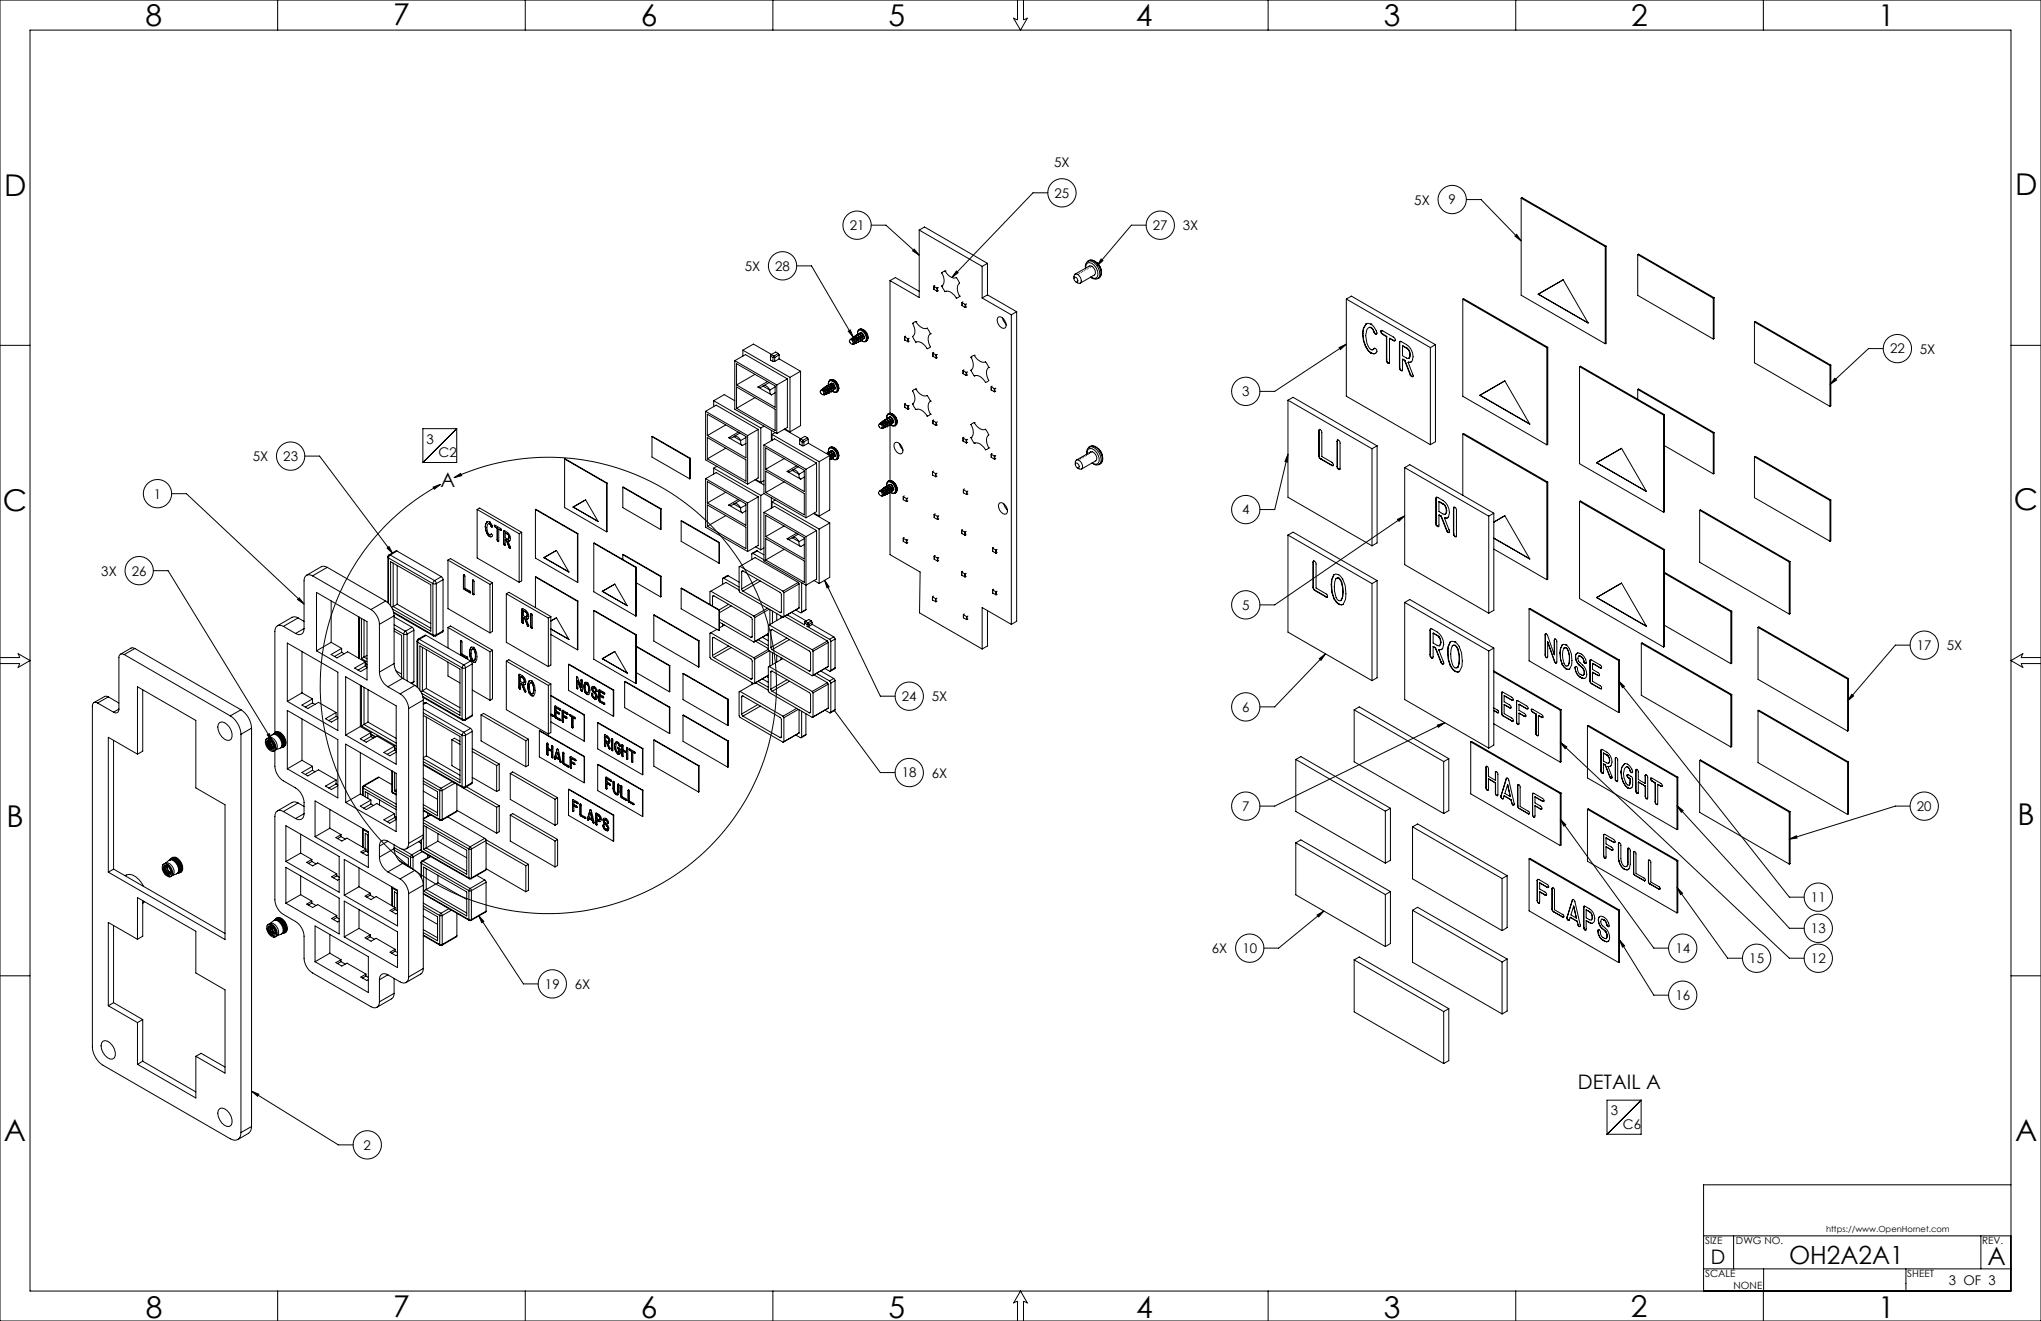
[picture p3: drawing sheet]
<svg xmlns="http://www.w3.org/2000/svg" width="864mm" height="559mm" viewBox="0 0 864 559" stroke-linecap="round" stroke-linejoin="round" font-family="sans-serif">
<defs><g id="words">
<g font-size="12.7">
<text x="61.6" y="10.9">8</text>
<text x="166.4" y="10.6">7</text>
<text x="271.1" y="10.9">6</text>
<text x="375.9" y="10.9">5</text>
<text x="480.7" y="10.9">4</text>
<text x="585.5" y="10.9">3</text>
<text x="690.2" y="11">2</text>
<text x="794.7" y="10.9">1</text>
<text x="1.8" y="83">D</text>
<text x="852.6" y="82.4">D</text>
<text x="852.2" y="215.7">C</text>
<text x="1.1" y="216.3">C</text>
<text x="2.7" y="349.7">B</text>
<text x="853.7" y="349.1">B</text>
<text x="1.6" y="482.7">A</text>
<text x="852.6" y="482.5">A</text>
<text x="61.7" y="557.6">8</text>
<text x="166.4" y="557.2">7</text>
<text x="271.2" y="557.6">6</text>
<text x="376" y="557.6">5</text>
<text x="480.7" y="557.6">4</text>
<text x="585.6" y="557.6">3</text>
<text x="690.1" y="557.2">2</text>
<text x="794.7" y="557.6">1</text>
</g>
<g font-size="10.6">
<text x="757" y="534.8">OH2A2A1</text>
<text x="840.9" y="535.3">A</text>
</g>
<g font-size="8.5">
<text x="186.4" y="205.9">A</text>
<text x="667.6" y="460.7">DETAIL A</text>
<text x="723.9" y="534.7">D</text>
</g>
<g font-size="5.6">
<text x="446.1" y="70.9">5X</text>
<text x="446.2" y="83.6">25</text>
<text x="598.4" y="86.6">5X</text>
<text x="612.9" y="86.5">9</text>
<text x="359.5" y="97.3">21</text>
<text x="487.8" y="97.3">27</text>
<text x="500.4" y="97.5">3X</text>
<text x="315.1" y="114.7">5X</text>
<text x="328" y="114.5">28</text>
<text x="799.7" y="149.5">22</text>
<text x="812.3" y="149.7">5X</text>
<text x="525.6" y="167.6">3</text>
<text x="180.4" y="187.6">3</text>
<text x="106.9" y="195.2">5X</text>
<text x="119.9" y="195">23</text>
<text x="185.6" y="193.3">C2</text>
<text x="65.1" y="210.9">1</text>
<text x="525.6" y="217.6">4</text>
<text x="42.9" y="243.6">3X</text>
<text x="55.8" y="243.4">26</text>
<text x="525.6" y="257.9">5</text>
<text x="811.1" y="275">17</text>
<text x="823.7" y="275.1">5X</text>
<text x="381.6" y="296.5">24</text>
<text x="394.2" y="296.7">5X</text>
<text x="525.6" y="301.1">6</text>
<text x="381.6" y="328.9">18</text>
<text x="394.2" y="329">6X</text>
<text x="525.6" y="343.1">7</text>
<text x="811.1" y="343.1">20</text>
<text x="766.3" y="381.6">11</text>
<text x="766.3" y="394.7">13</text>
<text x="512.8" y="403.3">6X</text>
<text x="525.7" y="403.1">10</text>
<text x="708.9" y="403.1">14</text>
<text x="740.2" y="407.4">15</text>
<text x="766.3" y="407.4">12</text>
<text x="230.6" y="418.3">19</text>
<text x="243.2" y="418.4">6X</text>
<text x="708.9" y="423">16</text>
<text x="681.5" y="471.7">3</text>
<text x="686.7" y="477.4">C6</text>
<text x="153.9" y="486.3">2</text>
<text x="824.6" y="543.6">3 OF 3</text>
</g>
<g font-size="4.2">
<text x="721.5" y="526.2">SIZE</text>
<text x="734.5" y="526.2">DWG NO.</text>
<text x="838.7" y="526.1">REV.</text>
<text x="721.5" y="540.3">SCALE</text>
<text x="733.5" y="545.3">NONE</text>
<text x="807" y="540.3">SHEET</text>
</g>
<text font-size="3.5" x="772.7" y="521.2">https://www.OpenHornet.com</text>
</g></defs>
<g fill="none" stroke="#000" stroke-width=".42">
<path d="M0 0h863.6v558.8h-863.6zM12.7 12.7h838.2v533.4h-838.2zM117.5 0v12.7M222.2 0v12.7M327 0v12.7M430.5 0v8.4l-1.7-.7 3 5 2.9-5-1.6 .7v-8.4M536.6 0v12.7M641.4 0v12.7M746.1 0v12.7M368.6 95.2h6.3l14 12.7M388.9 97.3v28.5l-12.3-7.1M388.9 97.3l26.7 15.4"/>
<path d="M388.9 97.3l2.3-1.3 26.6 15.4M443.4 81.6h-6.3l-34.3 35.8M485 95.2h-6.3l-14.5 17.2M620.4 84.4h6.3l16.9 17.5M641 99.9l.7-.7 1.9 2.7zM643.6 83.8v41.1l35.6 20.5M643.6 83.8l35.6 20.5M643.6 83.8l.4-.2 35.6 20.5M337.1 112.5h6.3l17.6 30.2M376.6 118.7v56.1a3.7 3.7 0 0 1 2.7 4.8M376.6 118.7l2.2-1.3 10.1 5.8M386.8 105.4l2.1 2.6-2.7-1.9z"/>
<path d="M399.9 114.7l-1.3 .6a6.7 6.7 0 0 1 .3 5.3l-.4 .4M399.9 114.7h.1M399.9 114.7a4.4 4.4 0 0 0 4.8 2.7l.5 .9a1.47 1.47 0 0 1 .1 2.4l-.2 2.1 .9 2.5M404.7 114.7l.7 .7-2.6 2zM415.6 112.7v13.3M417.8 111.4l-2.2 1.3M417.8 111.4v13.3M454.4 117.8l.2-1.4 .3-.4a2.54 2.54 0 0 1 2.2 3.8l-1.8-.5M454.7 117.3a1.21 1.21 0 0 1 1.1 .7 1.21 1.21 0 0 1-.2 1.4l-.9-.8-.3-.8zM454.9 116l6-3.5a2.52 2.52 0 0 1 2.2 3.8l-6 3.5M456.2 116h.1M456.9 115.6h-.1"/>
<path d="M457.6 115.2l-.2 .1M458.2 114.8l-.1 .1M458.8 114.5h.1M459.4 113.4l.2-1.5 .6-.7a4.4 4.4 0 0 1 4.2 5.7l-.6 .7-.8 .2-1.4-.6M459.5 114.1h-.1M460.1 113.7l-.1 .1M460.3 110.5a4.6 4.6 0 0 1 5 4.4l.1 1.3-.3 1.1-.6 .6M460.3 110.6a2.45 2.45 0 0 0-1 2.8M460.7 113.3v.1M460.8 110.2a4.6 4.6 0 0 1 5 4.4l.1 1.3-.3 1.1-.6 .5M460.8 110.2l-.5 .3M460.8 110.2a4 4 0 0 1 4.9 3.3 3.2 3.2 0 0 1-.7 4"/>
<path d="M461.4 113h-.1M461.5 117.2l.3 .3a2.89 2.89 0 0 0 2.7 .4M464.1 111.1l1.1 1.4 .7 1.7-.4-1.2zM465 117.5l-.5 .4M465.9 109.6l.8 .6-2.5 2.2zM679.2 104.3v41.1M679.6 104.1v41.1l-.4 .2M679.6 104.1l-.4 .2M693 107.7l.3-.2 32 18.4M693 107.7v17.3l31.9 18.4M693 107.7l31.9 18.5M363.4 139.4l.2-.1a3.4 3.4 0 0 1 3 5.1l-.2 .1"/>
<path d="M364.2 139.1a3.7 3.7 0 0 1 2.8 4.9M365.2 139.4a3.9 3.9 0 0 1 2.1 3.6M386.2 136.8h.1M386.2 136.8a4.2 4.2 0 0 1 0 5.5M387.5 136.1l-1.3 .7M387.5 136.1h.1M387.5 136.1a4.4 4.4 0 0 0 4.8 2.7l1.4 2.4M395.1 121.1l.1 1.3M395.2 121.1l1.3 .8M395.2 121.1v1.3M395.2 122.4l1.3 .8M395.5 120.8l-.3 .3"/>
<path d="M396.5 121.9h.2M396.5 123.2h.2M396.5 121.9v1.3M396.7 121.9v1.3M397.1 121.7l-.4 .2M397.1 122.9l-.4 .3M398.5 121l1.4 2.3M398.5 121h.1M399.9 123.3a4.4 4.4 0 0 1 4.8 2.8l1.3-.8M399.9 123.3h.1M406 125.3h.1M407.1 128v1.3"/>
<path d="M407.1 128l1.3 .8M407.1 129.3l1.3 .7M407.5 127.7l-.4 .3M408.4 128.8h.2M408.4 130h.2M408.4 128.8v1.2M408.6 128.8v1.2M409 128.6l-.4 .2M409 129.8l-.4 .2M415.6 126l12.3 7.2M417.8 124.7l-2.2 1.3M417.8 124.7l12.4 7.2"/>
<path d="M422.5 134.1a3.1 3.1 0 0 1 2.7 4.7 3.1 3.1 0 0 1-2.7-4.7zM424.2 134.5l.5 1.4 1 1.2M427.9 133.2v130.9M430.2 131.9l-2.3 1.3M430.2 131.9v130.9l-2.3 1.3M569.7 126.5l35.5 20.5M569.7 126.5v41.1l35.5 20.5M569.7 126.5l2.1-1.2 35.6 20.5M578 137.1l.8-.3 1.3 .3M578 137.1l-1.2 1.9-.3 2.1M578 137.1l-1 1.8-.3 2.2M579.5 138.4l.7 .1"/>
<path d="M580.1 137.1a6 6 0 0 1 2.5 3.8l-.1 .4h-.5M580.1 137.1h.1M580.1 138.6h-1.1a7.4 7.4 0 0 0 .5 8.8l1 .7 1.1-.8M580.1 138.6l1.2 1.8M580.2 138.5l1.3 1.9M580.2 138.5l-.1 .1M584.5 139.7l-.1 .4M618.9 126.6l35.6 20.5M618.9 126.6v41l35.6 20.6M618.9 126.6l.4-.2 35.6 20.5M650.8 124.5l10.6-6.1 10.6 18.3zM650.9 124.4l-.1 .1"/>
<path d="M724.9 126.2v17.2M725.3 125.9v17.3l-.4 .2M725.3 125.9l-.4 .3M742.4 136.2v17.3l31.9 18.4M742.4 136.2l.3-.2 32 18.4M742.4 136.2l31.9 18.5M0 146.1h12.7M310.9 152.6v20.5l17.8 10.3M310.9 152.6l17.8 10.2M310.9 152.6l4.5-2.6 17.8 10.3M311.6 153.8l16.4 9.5v9l-16.4-9.5zM314.3 148.1l20 11.5"/>
<path d="M314.3 148.1l4.5-2.5 7.7 4.3M314.3 148.1v2.5M319.4 158.4l-7.8 4.4M326.4 150l-.4 .2v2.1l1.1 .6M326.4 150l-.4 .6 1.1 .6M326.4 150l1 .6M327.1 151.2v1.7M327.1 152.9h.7M327.1 151.2h.7M327.4 150.6l-.3 .6M327.4 150.6l.4 .6M327.8 151.2v1.7"/>
<path d="M329.3 149.5l-1.9 1.1M329.3 149.5l.4 .6M329.3 149.5l-1.1-.6-1.8 1.1M329.7 151.8l9 5.3M329.7 151.8l-1.9 1.1M329.7 150.1l-1.9 1.1M329.7 150.1v1.7M334.3 159.6v23.1M338.7 157.1l-4.4 2.5M338.7 157.1v23l-4.4 2.6M358.9 140.1l.9-.5 1.2 3.1zM360.1 143.5l-.1 .1a1 1 0 0 0-.4 1.3 1 1 0 0 0 1.3 .5"/>
<path d="M360.1 143.5l.2 .2M360.3 143.4l.2 .1M360.3 143.4l-.6 .3M360.3 143.4l-.2 .1M360.3 143.7l.7 1.5M360.4 143.5a1.16 1.16 0 0 1 1.2 1.5M360.5 143.5l.7 .8 .4 1M360.5 143.5l-.2 .2M360.6 145.6l.5 .1M360.7 145.5v.1M360.8 143l-.8 .6M360.8 143l.3 .2"/>
<path d="M360.9 145.4l-.2 .1M361 145.2l-.1 .2M361 145.2l.2 .3M361 142.8l-.8 .5M361 142.8l.4 .2M361 142.8l-.2 .2M361.1 143.2l1.1 1.8M361.2 145.5l-.1 .2M361.3 142.9a1.24 1.24 0 0 1 1.1 1.6M361.3 142.4l-.3 .3M361.4 143l.7 .7 .3 1.2M361.4 143l-.3 .2"/>
<path d="M361.5 145.5l-.4 .1M361.6 145.3l-.1 .2M361.6 145.3l-.4 .2M361.6 145.2l.5 .1M361.6 142.3l-.7 .6M361.6 142.3l.5 .3M361.8 142.2l.5 .3M361.8 142.2l-.5 .3M361.8 142.2l-.2 .1M362.1 142.6l1.1 2M362.2 145l-.1 .3M362.2 142.5a1.25 1.25 0 0 1 1.1 1.5"/>
<path d="M362.3 142.5l.7 .7 .3 1.3M362.3 142.5l-.2 .1M362.4 144.9l-.3 .3M362.4 144.9l-.2 .1M362.5 141.8l-.8 .5M362.5 141.8l.5 .2M362.6 141.7l.5 .3M362.6 141.7l-.6 .3M362.6 141.7l-.1 .1M362.9 141.2l.1-1.3 .4-.5a3.4 3.4 0 0 1 3 5.1l-.7 .1-1.4-.7 1.1 .6 .6-.1a3.1 3.1 0 0 0-2.6-4.6l-.4 .4-.1 1.3M363 142l1.1 2.1M363.1 142a1.11 1.11 0 0 1 1 1.5"/>
<path d="M363.1 142l1 1.3 .1 .7M363.1 142h-.1M363.2 144.6l-.2 .3-.5-.1M363.3 141.3l-.8 .5M363.3 141.3l.6 .2M363.3 144.5l-.1 .3M363.3 144.5l-.1 .1M363.4 141.2l.6 .3M363.4 141.2l-.5 .3M363.4 141.2l-.1 .1M363.9 141.5l1 2.1M363.9 140.8l-.2 .2"/>
<path d="M364 141.5a1.11 1.11 0 0 1 1 1.6M364 141.5l.9 1.3 .2 .7M364 141.5h-.1M364.1 144.1l-.1 .3-.5-.1M364.2 140.8l-.8 .5M364.2 140.8l.5 .2M364.2 144l-.2 .4M364.2 144l-.1 .1M364.3 140.7l.5 .3M364.3 140.7l-.1 .1M364.3 140.7l-.3 .2M364.7 141l1.1 2"/>
<path d="M364.8 141l.7 .8 .3 1.2M364.8 141h-.1M364.9 143.6v.3l-.6-.1M365.1 143.5l-.2 .4M365.1 143.5l-.2 .1M365.8 143l-.8 .2M382.8 142.5v1.3M382.8 142.5l1.3 .8M382.8 143.8l1.3 .7M383.2 142.2l-.4 .3M384.1 143.3h.2M384.1 144.5l.2 .1"/>
<path d="M384.1 143.3v1.2M384.3 143.3v1.3M384.7 143.1l-.4 .2M384.7 144.4l-.4 .2M386.2 142.4l1.3 2.3M386.2 142.3v.1M387.5 144.7a4.3 4.3 0 0 1 4.8 2.8l1.4-.8M387.5 144.7h.1M393.7 141.2h.1M393.7 141.2a4.3 4.3 0 0 0 0 5.5M393.7 146.7h.1M394.7 149.4l.1 1.3"/>
<path d="M394.8 149.4l1.2 .7M394.8 149.4v1.3M394.8 150.7l1.2 .7M395.1 149l-.3 .4M396 150.1h.2M396 151.4h.2M396 150.1v1.3M396.2 150.1v1.3M396.7 149.9l-.5 .2M396.7 151.2l-.5 .2M407.5 156.7v1.4M407.5 156.8l1.3 .7"/>
<path d="M407.5 156.8v1.3M407.5 158.1l1.3 .7M407.9 156.4l-.4 .4M408.8 157.5h.2M408.8 158.8h.2M408.8 157.5v1.3M409 157.5v1.3M409.4 157.3l-.4 .2M409.4 158.6l-.4 .2M410.8 151.1h.1M410.8 151.1a4.3 4.3 0 0 1 0 5.5l1.4 2.4M412.2 150.3l-1.4 .8"/>
<path d="M412.2 150.3h.1M412.2 150.3a4.4 4.4 0 0 0 4.8 2.8M412.2 159a4.2 4.2 0 0 1 4.8 2.7M412.2 159h.1M417 153.1h.1M417 153.1l1.4 2.3M418.4 155.4h.1M418.4 155.4a4.4 4.4 0 0 0 0 5.6l-1.4 .7M566.6 147l3.1-1.4-2.5 2.2zM569.7 145.6l-30.3 20h-6.3M576.5 141.1l.4 3 .9 2.5M576.7 141.1l.3 3 .9 2.4"/>
<path d="M576.7 141.1h-.2M577.8 146.6l1.1 1.8 1.2 1M577.9 146.5l1.1 1.8 1.2 1M577.9 146.5l-.1 .1M580.1 149.4l1.4 .2M580.2 149.3l1.3 .3M580.2 149.3l-.1 .1M581.3 140.4l.7 .9M581.5 140.4l.6 .8M581.5 140.4h-.2M581.6 147.4a1.1 1.1 0 0 1 1 1 1.1 1.1 0 0 1-.9 1.1M581.6 147.3l-.7 .7"/>
<path d="M582.1 141.2h.5M582.1 141.2l-.1 .1M584.2 140.2l.3-.4 .6 .2 4.5 2.6 .5 .4 .3 .8-.2 .5-.7-.2M584.2 140.2l.8 1.3M584.4 140.1l.3 .9 .5 .4M584.4 140.1l-.2 .1M585 141.5l1.6 .9M585.2 141.4l1.6 .9M585.2 141.4l-.2 .1M586.6 152.2l.2 .8M586.6 142.4v9.8M586.8 153l.5 .6"/>
<path d="M586.8 152.1l.1 .8M586.8 142.3v9.8M586.8 142.3l-.2 .1M586.8 152.1l-.2 .1M586.9 152.9l.5 .6M586.9 152.9l-.1 .1M587.4 153.5l.5 .1M587.4 153.5l-.1 .1M587.9 143.2v9.8v.6h-.6M587.9 143.2l1.6 .9M587.9 143.2l1.8 .8M589.7 144l.5 .1"/>
<path d="M589.7 144l-.2 .1M592.1 145.1l.2-.6a6.5 6.5 0 0 1 5.2 8.1l-.6 .7h-1M592.1 155.3l.1 .9M592.1 145.1v10.2M592.2 156.2l.6 .6M592.3 155.2l.1 .9M592.3 145v10.2M592.3 145l-.2 .1M592.3 155.2l-.2 .1M592.4 156.1l.5 .6M592.4 156.1l-.2 .1M592.5 144.4l-.2 .6"/>
<path d="M592.9 156.7l.5 .1M592.9 156.7l-.1 .1M593.4 152v4.1l-.1 .7h-.5M593.4 146.3v4.2l2.2 1.2 .5-.1M593.4 146.3l1.8 1.1M593.4 152l.9 .5M593.4 146.3l1.9 .9M593.4 152l1.1 .4M594.3 152.5l2.4 6.1M594.5 152.4l2.4 6.1M594.5 152.4l-.2 .1M595.2 147.4l.7 .5"/>
<path d="M595.3 147.2l.7 .6M595.3 147.2l-.1 .2M595.8 153.3l2.1 5.5-.1 .5h-.5M595.8 153.3h.1M595.9 147.9l.7 2.3M596 147.8l.7 2.3M596 147.8l-.1 .1M596.1 153.2l-.3 .1M596.1 153.2l-.2 .1M596.2 151.5l-.2 .1M596.2 151.5h.1M596.2 151.5l-.1 .1"/>
<path d="M596.6 150.2l-.5 1.4M596.7 158.6l.6 .7M596.7 150.1l-.5 1.4M596.7 150.1l-.1 .1M596.9 158.5l.5 .7M596.9 158.5l-.2 .1M597.3 152.9l-1.2 .3M597.4 159.2l.5 .1M597.4 159.2l-.1 .1M605.2 147v41.1M607.4 145.8l-2.2 1.2M607.4 145.8v41.1l-2.2 1.2"/>
<path d="M654.5 147.1v41.1M654.9 146.9v41.1l-.4 .2M654.9 146.9l-.4 .2M668.3 155.1v41l35.6 20.6M668.3 155.1l35.6 20.5M668.3 155.1l.4-.2 35.6 20.5M774.3 154.7v17.2M774.7 154.4v17.3l-.4 .2M774.7 154.4l-.4 .3M796.9 147.5h-6.3l-16.3 15.1M850.9 146.1h12.7M298.6 174v20.5l17.7 10.3"/>
<path d="M298.6 174l17.7 10.3M298.6 174l4.4-2.6 17.8 10.2M299.3 175.2l16.3 9.4v9.1l-16.3-9.4zM302 169.5l4.5-2.6 4.4 2.6M302 169.5l19.9 11.5M302 169.5v2.5M307.1 179.7l-7.8 4.6M311.6 163.7l16.4 9.4v9l-16.4-9.4zM319.4 168.2l-7.8 4.5M320.7 163.7l5.8 3.3M322.9 163.3l-1 .5-1.2-.1M322.9 163.3a2.19 2.19 0 0 1 2.8 1.7"/>
<path d="M322.9 163.3l2.8 1.7M324.7 161.4l-4 2.3M325.4 161.8l-2.4 1.4M325.7 165l.1 1.1 .7 .9M328 163.7l-2.3 1.3M328 166.2l-1.5 .8M328.7 162.8v20.6M333.2 160.3v20.5l-4.5 2.6M333.2 160.3l-4.5 2.5M347.5 165l-.1 .1M347.8 165h-.2a1.02 1.02 0 0 0-.4 1.3 1.02 1.02 0 0 0 1.3 .5M347.8 165l.2 .1"/>
<path d="M347.9 164.8l.3 .1M347.9 164.8l-.1 .2M348 165.1l.7 1.5M348.1 164.9a1.16 1.16 0 0 1 1.1 1.5M348.2 164.9l.7 .7 .3 1.1M348.2 164.9l-.2 .2M348.3 167h.5M348.3 166.9h.1M348.4 164.4l-.8 .5 .3-.1M348.4 164.4l.4 .2M348.5 166.8l-.1 .1M348.7 166.6l-.2 .2"/>
<path d="M348.7 166.6l.1 .3M348.7 164.2l-.8 .5M348.7 164.2l.3 .2M348.7 164.2l-.3 .2M348.8 164.6l1 1.8M348.8 166.9v.1M349 164.4a1.2 1.2 0 0 1 1.1 1.5M349 164.4l.7 .7 .4 1.2M349 164.4l-.2 .2M349.2 166.7l-.4 .3M349.2 166.7l-.4 .2M349.3 163.8l-.8 .5"/>
<path d="M349.3 163.8l.4 .2M349.4 163.7l.5 .2M349.4 163.7l-.7 .3M349.4 163.7l-.1 .1M349.7 164l1.2 2M349.8 166.4l-.6 .2M349.9 163.8a1.25 1.25 0 0 1 1 1.6M349.9 163.9l.7 .7 .4 1.3M349.9 163.9l-.2 .1M350.1 166.3l-.3 .4M350.1 166.3l-.3 .1M350.1 163.2l-.8 .5"/>
<path d="M350.1 163.2l.6 .2M350.2 163.1l.6 .2M350.2 163.1l-.5 .2M350.2 163.1l-.1 .1M350.5 162.6l.1-1.3 .5-.5a3.4 3.4 0 0 1 2.9 5.1l-.7 .1-1.3-.7 1.1 .6 .6-.1a3.1 3.1 0 0 0-2.7-4.7l-.4 .5-.1 1.3M350.7 163.4l1.1 2.1M350.8 163.3a1.11 1.11 0 0 1 1 1.6M350.8 163.3l1 1.4 .1 .7M350.8 163.3l-.1 .1M350.9 166l-.2 .3-.5-.1M351 162.7l-.8 .5M351 162.7l.5 .2"/>
<path d="M351 165.9l-.2 .4M351 165.9l-.1 .1M351.1 160.8l.9-.3 .7 .3M351.1 162.6l.5 .2M351.1 162.6l-.6 .2M351.1 162.6l-.1 .1M351.5 162.9l1.1 2.1M351.6 162.8a1.11 1.11 0 0 1 1 1.6M351.6 162.8l1 1.4 .1 .7M351.6 162.8l-.1 .1M351.7 165.7v.1M351.8 165.5l-.1 .3-.6-.1"/>
<path d="M351.9 162.2l-.9 .5M351.9 162.2l.5 .2M351.9 160.5a3.7 3.7 0 0 1 2.7 4.8M351.9 165.4l-.2 .3M351.9 165.4l-.1 .1M351.9 162.1l.6 .2M351.9 162.1l-.5 .2M351.9 162.1v.1M352.4 162.4l1 2M352.5 162.3l.7 .9 .2 1.2M352.5 162.3l-.1 .1M352.6 165l-.1 .3-.5-.1"/>
<path d="M352.6 165.2l-.1 .1M352.7 164.9l-.1 .3M352.7 164.9l-.1 .1M352.7 160.8a3.5 3.5 0 0 1 1.5 5l-.2 .1M352.8 160.8a3.9 3.9 0 0 1 2.1 3.6M353.4 164.4l-.7 .2M372.5 179.2h-.2a1 1 0 0 0-.4 1.4 1 1 0 0 0 1.3 .4M372.5 179.2l.2 .1M372.6 179.1l.3 .1M372.6 179.1l-.5 .3M372.6 179.1l-.1 .1M372.7 179.3l.6 1.5"/>
<path d="M372.7 179.1a1.16 1.16 0 0 1 1.2 1.6M372.9 179.2l.7 .7 .3 1.1M372.9 179.2l-.2 .1M373.1 178.7l-.8 .5M373.1 178.7l.4 .1M373.4 178.5l-.8 .5M373.4 178.5l.3 .1M373.4 178.5l-.3 .2M373.5 178.8l1 1.9M373.7 178.6a1.2 1.2 0 0 1 1.1 1.6M373.7 178.1l-.3 .2M373.7 178.6l.7 .8 .4 1.2"/>
<path d="M373.7 178.6l-.2 .2M374 178l-.8 .5M374 178l.4 .2M374.1 177.9l.5 .2M374.1 177.9l-.4 .2M374.1 177.9l-.1 .1M374.4 178.2l1.2 2M374.6 178.1a1.2 1.2 0 0 1 1 1.6M374.6 178.1l.7 .8 .4 1.3M374.6 178.1l-.2 .1M374.8 177.4l-.8 .5M374.8 177.4l.6 .3"/>
<path d="M374.9 177.4l.6 .2M374.9 177.4l-.5 .2M374.9 177.4h-.1M375.2 176.8l.1-1.2 .5-.6a3.4 3.4 0 0 1 2.9 5.2l-1.4-.2-.8-.5M375.2 177.2a1.35 1.35 0 0 1 1.1-1.9 3.3 3.3 0 0 1 2.1 4.7l-.6 .1-1.2-.5M375.4 177.7l1 2M375.5 177.6a1.11 1.11 0 0 1 1 1.6M375.5 177.6l.9 1.3 .2 .8M375.5 177.6l-.1 .1M375.7 176.9l-.8 .5M375.7 176.9l.5 .3M375.8 175a2.83 2.83 0 0 1 3.6 2.7v1.8l-.7 .7"/>
<path d="M375.8 176.9l.5 .2M375.8 176.9l-.6 .2M375.8 176.9h-.1M376.2 177.2l1.1 2M376.3 177.1a1.06 1.06 0 0 1 1 1.6M376.3 177.1l1 1.3 .1 .8M376.3 177.1l-.1 .1M376.4 180h.1M376.4 179.7v.3h-.6M376.6 176.4l-.8 .5M376.6 176.4l.5 .3M376.6 179.7l-.2 .3"/>
<path d="M376.6 179.7h-.2M376.6 179.5v23.8a3.7 3.7 0 0 1 2.7 4.8M376.6 176.4l.6 .2M376.6 176.4h.1M376.6 176.4l-.5 .2M377.1 176.7l1 2M377.2 176.6l.7 .9 .2 1.2M377.2 176.6l-.1 .1M377.3 179.2l-.1 .3h-.5M377.4 179.2l-.2 .3M377.4 179.2h-.1M377.5 175a3.9 3.9 0 0 1 2.1 3.6"/>
<path d="M378.1 178.7l-.7 .2M382.8 171v1.3M382.8 171l1.3 .8M382.8 172.3l1.3 .8M383.2 170.7l-.4 .3M384.1 171.8h.2M384.1 173.1h.2M384.1 171.8v1.3M384.3 171.8v1.3M384.7 171.6l-.4 .2M384.7 172.9l-.4 .2M386.2 170.9l1.3 2.3"/>
<path d="M386.2 170.9h.1M386.2 165.4a4.2 4.2 0 0 1 0 5.5M386.2 165.3v.1M387.5 164.6l-1.3 .7M387.5 164.6h.1M387.5 164.6a4.4 4.4 0 0 0 4.8 2.7l1.4 2.4M387.5 173.2a5.2 5.2 0 0 1 5 2.8l1.2-.8M387.5 173.2h.1M393.7 169.7h.1M393.7 169.7a4.4 4.4 0 0 0 0 5.5M393.7 175.2h.1M394.7 177.9l.1 1.3"/>
<path d="M394.8 177.9v1.3M394.8 177.9l1.2 .8M394.8 179.2l1.2 .8M395.1 177.6l-.3 .3M396 178.7h.2M396 180h.2M396 178.7v1.3M396.2 178.7v1.3M396.7 178.5l-.5 .2M396.7 179.7l-.5 .3M410.8 179.6a4.2 4.2 0 0 1 0 5.5M410.8 179.6h.1"/>
<path d="M412.2 178.8l-1.4 .8M412.2 178.8h.1M412.2 178.8a4.3 4.3 0 0 0 4.8 2.8M417 161.7h.1M419.4 164.9l.1 .1M419.4 163.6l.1 1.4M419.5 163.7l1.2 .7M419.5 165l1.2 .7M419.8 163.3l-.3 .4M420.7 164.4h.2M420.7 165.7h.2M420.7 164.4v1.3"/>
<path d="M420.9 164.4v1.3M421.4 164.2l-.5 .2M421.4 165.5l-.5 .2M545 169.3v41.1l35.5 20.5M545 169.3l35.5 20.5M545 169.3l2.1-1.2 35.6 20.5M626.2 167.2l21 12.1M626.2 167.2l-.1 .1M636.7 161.1l10.6 18.4-21.2-12.2M636.7 161.1l-10.6 6.2M636.7 161.1l-10.5 6.1M693 164.7l.3-.2 32 18.5"/>
<path d="M693 164.7l31.9 18.5M693 164.7v4.2M703.9 175.6v41.1M704.3 175.4l-.4 .2M704.3 175.4v41.1l-.4 .2M776.4 160l.7 .8-2.8 1.8zM128.9 192.9h6.3l31 41.3M193.3 181.3h-14.4v14.4M193.3 181.3v14.4h-14.4M193.3 181.3l-14.4 14.4M238.9 194.2v20.5l17.8 10.3M238.9 194.2l17.8 10.2"/>
<path d="M238.9 194.2l18 10.1M275.9 184.7l16.2 9.2M275.9 184.7l16 9.3M275.9 184.7v8.7l16 9.2M291.9 194v8.6M292.1 193.9l-.2 8.7M292.1 193.9l-.2 .1M299.3 185.1l16.3 9.4v9l-16.3-9.4zM302 198l19.9 11.5M302 198v2.5M303.3 197.3l-1.3 .7M307.1 189.6l-7.8 4.5"/>
<path d="M308.4 185.1l5.7 3.4M310.5 184.7l-.9 .5-1.2-.1M310.5 184.7a2.19 2.19 0 0 1 2.9 1.7M310.5 184.7l2.9 1.7M312.4 182.8l-4 2.3M313.1 183.2l-2.4 1.4M313.4 186.4v1l.7 1.1M315.6 187.6l-1.5 .9M315.6 185.1l-2.2 1.3M316.3 184.3v20.5M320.8 181.6v20.6l-4.5 2.6M320.8 181.6l-4.5 2.7"/>
<path d="M321.9 181v23M323.3 188.2v20.6M323.3 188.2l17.7 10.3M323.3 188.2l4.4-2.6 17.8 10.3M323.3 180.3l-1.4 .7M324 189.5l16.3 9.4v9l-16.3-9.4zM324 199.3l16.3 9.5v9l-16.3-9.4zM326.4 182.1v4.3M326.7 183.8v2.5M326.7 183.8l19.9 11.5M328 183l-1.3 .8M331.8 194l-7.8 4.5"/>
<path d="M331.8 181.6l7 4M332.1 181.4l2.2 1.3M333.1 199.4l5.7 3.3M335.2 199l-1.4 .6-.7-.2M335.2 199a2.19 2.19 0 0 1 2.9 1.6M335.2 199l2.9 1.6M337.1 197.1l-4 2.3M337.8 197.4l-2.4 1.5M338.7 185.6l-.4 .2v2.1l1.1 .7M338.7 185.6l-.4 .7 1.1 .6M338.7 185.6l1.1 .7M339.4 188.6h.7"/>
<path d="M339.4 186.9h.7M339.4 186.9v1.7M339.8 186.3l-.4 .6M339.8 186.3l.3 .6M340.1 186.9v1.7M340.3 199.3l-2.2 1.3M341 198.5v20.5M341.7 185.2l-1.9 1.1M341.7 185.2l.3 .6M341.7 185.2l-1.1-.6-1.9 1M342 187.5l9.1 5.2M342 187.5l-1.9 1.1"/>
<path d="M342 185.8l-1.9 1.1M342 185.8v1.7M345.5 195.9v20.5l-4.5 2.6M345.5 195.9l-4.5 2.6M346.6 195.3v23M350.1 191.7l.6 .2M350.2 191.6l.6 .3M350.2 191.6l-.5 .2 .4-.1M350.2 191.6l-.1 .1M350.5 191.1l.1-1.3 .5-.5a3.4 3.4 0 0 1 2.9 5.1l-.7 .2-1.3-.8M350.5 191.5a1.35 1.35 0 0 1 1.1-2 3.3 3.3 0 0 1 2.1 4.8l-.6 .1-1.2-.5M350.7 191.9l1.1 2.1"/>
<path d="M350.8 191.9a1.08 1.08 0 0 1 1 1.5M350.8 191.9l.6 .6 .5 1.5M350.8 191.9h-.1M351 191.2l-.8 .5M351 191.2l.5 .2M351.1 189.3l.9-.2 .7 .2M351.1 191.1l.5 .3M351.1 191.1l-.6 .2M351.1 191.1l-.1 .1M351.1 192.7v23l-4.5 2.6M351.1 192.7l-4.5 2.6M351.5 191.4l1.1 2.1"/>
<path d="M351.6 190.7l-.2 .2M351.6 191.4a1.08 1.08 0 0 1 1 1.5M351.6 191.4l.6 .6 .5 1.5M351.6 191.4h-.1M351.8 194l-.1 .3-.6-.1M351.9 190.7l-.9 .5M351.9 190.7l.5 .2M351.9 189.1a3.7 3.7 0 0 1 2.7 4.8M351.9 194l-.2 .3M351.9 194h-.1M351.9 190.6l.6 .3M351.9 190.6v.1"/>
<path d="M351.9 190.6l-.3 .2M352.4 190.9l1 2M352.5 190.9l.7 .8 .2 1.2M352.5 190.9h-.1M352.6 193.5l-.1 .3-.5-.1M352.6 193.7l-.1 .1M352.7 193.5l-.1 .2M352.7 193.5h-.1M352.7 189.3a3.5 3.5 0 0 1 1.5 5l-.2 .1M352.8 189.3a3.9 3.9 0 0 1 2.1 3.6M353.4 192.9l-.7 .2M373.2 181l-.2 .2h.5"/>
<path d="M373.3 180.8l-.1 .2M373.3 180.8l.2 .4M373.9 181l-.4 .3M373.9 181l-.4 .2M374.5 180.7l-.6 .1M374.8 180.6l-.3 .3M374.8 180.6l-.3 .1M374.9 180.4l.5 .1M375.6 180.2l-.2 .3M375.7 180.2l-.2 .3M375.7 180.2h-.1M378.8 187.2a3.1 3.1 0 0 1 2.7 4.7 3.1 3.1 0 0 1-2.7-4.7z"/>
<path d="M380.5 187.6l.5 1.4 1 1.2M394.5 199.6l.1 1.3M394.6 199.6l1.3 .7M395 199.2l-.4 .4M407.5 185.2v1.4M407.5 185.3l1.3 .8M407.5 186.6l1.3 .7M407.5 185.3v1.3M407.9 184.9l-.4 .4M408.8 186.1h.2M408.8 187.3h.2M408.8 186.1v1.2"/>
<path d="M409 186.1v1.2M409.4 185.8l-.4 .3M409.4 187.1l-.4 .2M410.8 185.1l1.4 2.4M410.8 185.1h.1M412.2 187.5a4.3 4.3 0 0 1 4.8 2.8M412.2 187.5h.1M417 181.6h.1M417 190.3h.1M417 181.6l1.4 2.3M418.4 184a4.3 4.3 0 0 0 0 5.5M418.4 189.5h.1"/>
<path d="M418.4 189.5l-1.4 .8M418.4 183.9v.1M419.4 193.4l.1 .1M419.4 192.1l.1 1.4M419.5 192.1l1.2 .8M419.5 193.5l1.2 .7M419.8 191.8l-.3 .3M420.7 192.9h.2M420.7 194.2h.2M420.7 192.9v1.3M420.9 192.9v1.3M421.4 192.7l-.5 .2"/>
<path d="M421.4 194l-.5 .2M455 196.5a1.51 1.51 0 0 1 .7-2 2.77 2.77 0 0 1 2.1 3.8 1.76 1.76 0 0 1-2-.4M455.2 196a1.22 1.22 0 0 1 1.2 .6 1.22 1.22 0 0 1-.2 1.4l-.6-.3-.5-.7zM455.4 194.6l6.1-3.5a2.56 2.56 0 0 1 2.2 3.8l-6.1 3.5M456.6 194.5h-.1M457.2 194.1h-.1M457.9 193.7h-.1M458.5 193.3l-.1 .1M459.1 193h.1M459.8 192.6l-.1 .1M460 192v-1.1l.4-.8a2.59 2.59 0 0 1 3.7 1.4 4 4 0 0 1 .5 4.5l-.7 .4-1.7-.6M460.4 192.2l-.1 .1"/>
<path d="M461 189.1a2.37 2.37 0 0 0-1.2 3M461 191.8v.1M461.5 188.8a4.4 4.4 0 0 1 4.9 3.9 2.67 2.67 0 0 1-.8 3.4M461.7 191.5h-.1M462.1 195.8a2.12 2.12 0 0 0 2.5 .9 2.12 2.12 0 0 0 1.3-2.4 6.3 6.3 0 0 0-4-5.4l-1.1 .2a2.49 2.49 0 0 1 3.8 .9 5.1 5.1 0 0 1 1.2 6l-.7 .5M464.7 189.7l1.1 1.5 .7 1.6-.7-1.7zM545 192.1l-5.6 23.4h-6.3M545 192.1l-.3 3.4-1-.3zM558 182.2l.3-.6 1 1v10.5l4.2 2.4a.84 .84 0 0 1 .6 .7 .84 .84 0 0 1-.4 .8M558 192.8l.2 .9 .6 .5M558 182.2v10.6M558.2 192.7l.2 .9 .5 .5"/>
<path d="M558.2 182.1v10.6M558.2 182.1l-.2 .1M558.2 192.7l-.2 .1M558.3 181.6l-.1 .5M558.8 194.2l4.6 2.6M558.9 194.1l4.6 2.6M558.9 194.1l-.1 .1M563.4 196.8l.3 .2M563.5 196.7l.4 .2M563.5 196.7l-.1 .1M563.9 196.9l-.2 .1M564.2 196.9h-.3"/>
<path d="M565.7 197.3l.2 .7M565.7 186.7l.1-.5h.6l.6 1.2v10.7l-.1 .5h-.5M565.7 186.7v10.6M565.9 198l.5 .6M565.9 197.2l.1 .7M565.9 186.7v10.5M565.9 186.7h-.2M565.9 197.2l-.2 .1M566 197.9l.5 .6M566 197.9l-.1 .1M566.1 186.1l-.2 .6M566.5 198.5l.5 .1"/>
<path d="M566.5 198.5l-.1 .1M580.5 189.8v41.1M582.7 188.6v41.1l-2.2 1.2M582.7 188.6l-2.2 1.2M594.4 197.8l35.5 20.5M594.4 197.8v41.1l35.5 20.5M594.4 197.8l2.1-1.2 35.6 20.5M618.9 183.6v25.9M618.9 183.6l35.6 20.6M618.9 183.6l.4-.2 35.6 20.5M675.6 195.7l21 12.2M675.6 195.7l-.1 .1"/>
<path d="M686.1 189.7l-10.6 6.1M686.1 189.7l10.6 18.3-21.2-12.2M686.1 189.7l-10.5 6M704.3 188.5l20.6 11.9M724.9 183.2v17.2M725.3 183l-.4 .2M725.3 183v17.2l-.4 .2M742.4 193.3l.3-.3 32 18.5M742.4 193.3l31.9 18.4M742.4 193.3v17.2l31.9 18.5M72.6 208.8h6.3l49.8 46.7M183.3 206.1l3.1-1.2-2.6 2z"/>
<path d="M192.1 202.1l2.8-1.8 .4 .9zM192.1 202.1a96.5 96.5 0 0 1 136.3 94.9 96.5 96.5 0 0 1-148.7 73.9 96.5 96.5 0 0 1 6.7-166M201.9 215.5l17.8 10.3M201.9 215.5v20.5l17.8 10.3M201.9 215.5l1.1-.6 17.7 10.3M226.6 215.5v20.6l17.7 10.2M226.6 215.5l17.7 10.3M226.6 215.5l17.9 10.2M242.5 214.5l5.3-3 5.3 9.1zM242.5 214.5l10.5 6.1M256.7 204.4v20.6M256.9 204.3l-.2 20.7"/>
<path d="M256.9 204.3l-.2 .1M263.5 206.1v8.6l16 9.3M263.5 206.1l16.2 9.1M263.5 206.1l16 9.2M279.5 215.3v8.7M279.7 215.2l-.2 .1M279.7 215.2l-.2 8.8M298.6 202.5v20.5l17.7 10.3M298.6 202.5l17.7 10.3M298.6 202.5l4.4-2.6 17.8 10.3M299.3 203.7l16.3 9.5v9l-16.3-9.4zM299.3 213.6l16.3 9.4v9.1l-16.3-9.5z"/>
<path d="M307.1 218.1l-7.8 4.5M307.1 208.2l-7.8 4.6M308.4 213.6l5.7 3.4M310.5 213.2l-1.4 .6-.7-.2M310.5 213.2a2.19 2.19 0 0 1 2.9 1.7M310.5 213.2l2.9 1.7M312.4 211.3l-4 2.3M313.1 211.7l-2.4 1.4M313.4 214.9v1l.7 1.1M315.6 216.1l-1.5 .9M315.6 213.6l-2.2 1.3M316.3 212.8v20.5"/>
<path d="M319.5 203l3.8 2.1M319.8 202.8l2.1 1.2M320.8 210.2v20.5l-4.5 2.6M320.8 210.2l-4.5 2.6M321.9 209.5v23.1M323.3 216.7v20.6l17.7 10.2 4.5-2.5v-20.6M323.3 216.7l17.7 10.3M323.3 216.7l4.4-2.5 17.8 10.2M323.3 208.8l17.7 10.2M323.3 208.8l-1.4 .7M323.3 203.3l-1.4 .7M324 218l16.3 9.4v9.1l-16.3-9.5z"/>
<path d="M326.4 210.6v4.3M326.7 212.3l19.9 11.5M326.7 212.3v2.5M328 211.5l-1.3 .8M331.8 203.8l-7.8 4.6M338.1 200.6v1.1l.7 1M340.3 201.8l-1.5 .9M344.2 217.2l6.9 4M344.5 217.1l2.1 1.2M372.5 207.7l-.2 .1a1 1 0 0 0-.4 1.3 1 1 0 0 0 1.3 .4M372.5 207.7l.2 .2M372.6 207.6l.3 .1"/>
<path d="M372.6 207.6l-.5 .3M372.6 207.6l-.1 .1M372.7 207.9l.6 1.5M372.7 207.6a1.18 1.18 0 0 1 1.2 1.6M372.9 207.7l.7 .7 .3 1.1M372.9 207.7l-.2 .2M373 207.2l-.4 .3M373.1 207.2l-.8 .6M373.1 207.2l.4 .1M373.2 209.5l-.2 .3 .5-.1M373.3 209.4l.2 .3M373.3 209.4l-.1 .1"/>
<path d="M373.4 207l-.4 .2M373.4 207l.3 .2M373.4 207l-.3 .2M373.5 207.3l1 1.9M373.7 207.1a1.23 1.23 0 0 1 1.1 1.6M373.7 206.6l-.3 .2M373.7 207.2l.7 .7 .4 1.2M373.7 207.2l-.2 .1M373.9 209.5l-.4 .3M373.9 209.5l-.4 .2M374 206.5l-.8 .6M374 206.5l.4 .2"/>
<path d="M374.1 206.4l.5 .2M374.1 206.4l-.4 .2M374.1 206.4l-.1 .1M374.4 206.7l1.2 2M374.5 209.2l-.6 .2M374.6 206.6a1.23 1.23 0 0 1 1 1.6M374.6 206l-.2 .1M374.6 206.6l.7 .8 .4 1.3M374.6 206.6l-.2 .1M374.8 209.1l-.3 .3M374.8 209.1l-.3 .1M374.8 205.9l-.8 .5"/>
<path d="M374.8 205.9l.6 .3M374.9 209l.5 .1M374.9 205.9l.6 .2M374.9 205.9h-.1M374.9 205.9l-.3 .1M375.2 205.4l.1-1.3 .5-.5a3.4 3.4 0 0 1 2.9 5.1l-.7 .1-1.5-.8M375.2 205.7a1.35 1.35 0 0 1 1.1-1.9 3.3 3.3 0 0 1 2.1 4.7l-.6 .2-1.2-.6v26.5l12.7 7.4-.2 17.3 26.5 15.2M375.4 206.2l1 2M375.5 206.1a1.08 1.08 0 0 1 1 1.6M375.5 206.1l.6 .6 .5 1.5M375.5 206.1l-.1 .1M375.6 208.7l-.2 .4"/>
<path d="M375.7 205.4l-.8 .5M375.7 205.4l.5 .3M375.7 208.7l-.2 .3M375.7 208.7h-.1M375.8 203.6a2.83 2.83 0 0 1 3.6 2.6v1.8l-.7 .7M375.8 205.4l.5 .2M375.8 205.4l-.6 .2M375.8 205.4h-.1M376.2 205.7l1.1 2.1M376.3 205.6a1.04 1.04 0 0 1 1 .5 1.04 1.04 0 0 1 0 1.1M376.3 205.6l.6 .6 .5 1.5M376.3 205.6l-.1 .1"/>
<path d="M376.4 208.5h.1M376.4 208.2v.3h-.6M376.6 204.9l-.8 .5M376.6 204.9l.5 .3M376.6 208.2l-.2 .3M376.6 208.2h-.2M376.6 204.9l.6 .2M376.6 204.9h.1M376.6 204.9l-.5 .2M377.1 205.2l1 2M377.2 205.1l.7 .9 .2 1.2M377.2 205.1l-.1 .1"/>
<path d="M377.3 207.8l-.1 .2h-.5M377.4 207.7l-.2 .3M377.4 207.7l-.1 .1M377.5 203.6a3.9 3.9 0 0 1 2.1 3.6M378.1 207.2l-.7 .2M382.2 211.4h.1M382.2 210v1.4M382.2 210.1l1.3 .8M382.2 211.4l1.3 .7M382.6 209.8l-.4 .3M383.5 210.9h.2M383.5 212.1h.2"/>
<path d="M383.5 210.9v1.2M383.7 210.9v1.2M384.1 210.6l-.4 .3M384.1 211.9l-.4 .2M394.6 200.9h.1M394.6 200.9l1.3 .7M395.3 218.9v.1M395.3 217.6v1.4M395.3 217.6l1.3 .8M395.3 219l1.3 .7M395.7 217.3l-.4 .3M395.9 200.3h.2"/>
<path d="M395.9 201.6h.2M395.9 200.3v1.3M396.1 200.3v1.3M396.5 200.1l-.4 .2M396.5 201.4l-.4 .2M396.6 218.4h.2M396.6 219.7h.2M396.6 218.4v1.3M396.8 218.4v1.3M397.2 218.2l-.4 .2M397.2 219.5l-.4 .2M407.6 208.4l.1 .1"/>
<path d="M407.6 207.1l.1 1.4M407.7 208.5l1.3 .7M408.1 206.8l-.5 .4 1.4 .7M409 207.9h.2M409 209.2h.2M409 207.9v1.3M409.2 207.9v1.3M409.6 207.7l-.4 .2M409.6 209l-.4 .2M423 212.7a3.1 3.1 0 0 1 2.7 4.7 3.1 3.1 0 0 1-2.7-4.7zM424.7 213.1l.6 1.5 1 1.1M591.3 219.7l3.1-1.5-2.5 2.3z"/>
<path d="M594.4 218.2l-55 37.7h-6.3M607.6 211l.1-.6a6.5 6.5 0 0 1 5.2 8.2l-.6 .6-1 .1M607.6 211v10.2M607.7 211v10.2M607.7 211h-.1M607.9 210.3l-.2 .7M608.9 217.9v4.2l-.3 .7-.4-.1M608.9 212.3v4.1l2.4 1.2 .6-.5 .1-1M608.9 217.9l.8 .5M608.9 212.3l1.9 .9M608.9 217.9l1 .4M608.9 212.3l1.7 1"/>
<path d="M609.7 218.4l2.4 6.1M609.9 218.3l2.3 6.1M609.9 218.3l-.2 .1M610.6 213.3l.7 .6M610.8 213.2l.6 .6M610.8 213.2l-.2 .1M611.2 219.2l2.1 5.5-.1 .6-.5-.1M611.2 219.2l.1 .1M611.3 213.9l.7 2.2M611.4 213.8l.7 2.3M611.4 213.8l-.1 .1M611.5 219.2h-.3"/>
<path d="M611.5 219.2l-.2 .1M611.6 217.4l-.2 .2M611.6 217.4v.1M612.1 216.1l-.5 1.3M612.1 216.1h-.1M612.7 218.8l-1.2 .4M615 215.2l.1-.6 .5 .1 .7 1.2v10.6l-.2 .6-.5-.1M615 215.2v10.6M615.1 215.1v10.6M615.1 215.1l-.1 .1M615.3 214.5l-.2 .6M629.9 218.3v41.1"/>
<path d="M632.1 217.1l-2.2 1.2M632.1 217.1v41.1l-2.2 1.2M654.5 204.2v41M654.9 203.9v41.1l-.4 .2M654.9 203.9l-.4 .3M668.3 212.1v41.1l35.6 20.5M668.3 212.1l35.6 20.6M668.3 212.1l.4-.2 35.6 20.5M719.2 215.9v21.9l37.9 22M719.2 215.9l.3-.2 37.9 21.9M719.2 215.9l37.9 21.8M774.3 211.7v17.3"/>
<path d="M774.7 211.5l-.4 .2M774.7 211.5v17.2l-.4 .3M138.5 240a2.65 2.65 0 0 0-2.6-.3l-6.2 3.6M138.5 240l-6.2 3.6M138.5 240l24.7 14.2M163.8 231.8l.8-.6 1.6 3zM164.1 235.6l.3 .4M164.1 235.6v19.4M164.4 236l18.8 10.9M164.4 236v19.2M164.6 234.7l-.5 .9M164.6 234.7l.5 .1"/>
<path d="M165.1 234.8l-.7 1.2M165.1 234.8l18.8 10.8M166.4 238.2v18.4M168 233.1h-.5l-2.9 1.6M168 233.1l-2.9 1.7M168 233.1l18.8 10.8M168.1 239.2v16.4M189.5 236.9v20.6l17.8 10.2M189.5 236.9l1.1-.6 17.8 10.3M189.5 236.9l17.8 10.3M205.3 222.8l.7 2.8M205.4 222.8l.6 2.7"/>
<path d="M205.4 222.8h-.1M206 225.6l1.1 1.4M206 225.5l1.2 1.4M206 225.5v.1M206.1 220.8h1M206.1 220.8l-.6 1-.2 1M206.1 220.8l-.7 2M206.8 221.5h.4M207.1 220.8l1.2 1.6v.5h-.3M207.1 220.8h.1M207.1 221.6l-.3-.1a3.4 3.4 0 0 0 .5 4.8l.5-.3M207.1 221.6l.6 .9"/>
<path d="M207.2 226.9l.6 .2-.7-.1M207.2 226.9l-.1 .1M207.2 221.5l.6 .9M207.2 221.5l-.1 .1M207.6 226.2l.3-.3a.58 .58 0 0 1 .5 .6 .58 .58 0 0 1-.5 .5M207.6 226.2h-.1M207.7 222.5l.3 .4M207.8 222.4l.3 .4M207.8 222.4l-.1 .1M208.1 222.8l.3 .1M208.1 222.8l-.1 .1M209.2 222.4l.4-.2 2.2 1.4 .4 .6-.4 .1"/>
<path d="M209.2 222.4l.4 .6M209.2 222.3l.5 .7M209.2 222.3v.1M209.3 222.1l-.1 .2M209.6 223l.8 .4M209.7 223l.7 .4M209.7 223h-.1M210.4 228.4v.4M210.4 228.4l.1 .3M210.4 228.8l.3 .3M210.4 223.4v5M210.4 223.4h.1"/>
<path d="M210.5 228.7l.3 .3M210.5 228.7l-.1 .1M210.8 229l.2 .1M210.8 229l-.1 .1M211 223.8v5l-.3 .3M211 223.8l.9 .5M211.1 223.8h-.1M211.9 224.3h.3M211.9 224.3h-.1M213.1 224.8v-.2a2.85 2.85 0 0 1 2.4 4.3h-.5M213.1 229.9l.1 .5M213.2 230.4l.3 .2"/>
<path d="M213.2 229.9l.1 .4M213.2 224.8l-.1 5.1M213.2 224.8h-.1M213.2 229.9h-.1M213.3 230.3l.2 .3M213.3 230.3l-.1 .1M213.3 224.4l-.1 .4M213.5 230.6h.2M213.5 230.6h.1M213.8 228.2v2.1l-.3 .3M213.8 225.4v2.1l1.3 .6M213.8 228.2l.4 .3"/>
<path d="M213.8 225.4l.9 .5M213.8 228.2l.5 .3M213.8 225.4l.9 .6M214.2 228.5l1.2 3.1M214.3 228.5l1.2 3M214.3 228.5h-.1M214.7 226l.3 .2M214.7 225.9l.4 .3M214.7 225.9v.1M215 226.2l.4 1.2M215.1 226.2l.3 1.1M215.1 228.9l.8 2.4"/>
<path d="M215.1 226.2h-.1M215.2 228l-.1 .1M215.4 227.4l-.3 .7M215.4 231.6l.3 .3M215.4 227.3l-.3 .8M215.4 227.3v.1M215.5 231.5l.3 .4M215.5 231.5l-.1 .1M215.7 228.7l-.6 .2M215.8 231.9h.2M215.8 231.9h-.1M215.9 231.3v.1"/>
<path d="M215.9 231.4l.1 .6-.3-.1M219.7 225.8v20.5M220.7 225.2l-1 .6M220.7 225.2v20.5l-1 .6M230.2 235.9l5.2-3.1 5.3 9.2zM230.2 235.9h.1M244.3 225.8v20.5M244.5 225.7l-.2 20.6M244.5 225.7l-.2 .1M251.2 229.8v20.5l17.8 10.3M251.2 229.8l18 10.2M251.2 229.8l17.8 10.3"/>
<path d="M263.5 234.6v2.1M263.5 234.6l16.2 9.2M263.5 234.6l16 9.3M269.2 240l-.2 20.6M269.2 240l-.2 .1M288.2 220.4l16.2 9.1M288.2 220.4l16 9.2M288.2 220.4v8.6l16 9.2M304.2 229.6v8.6M304.4 229.5l-.2 .1M304.4 229.5l-.2 8.7M313.1 239.6l-.4 .2v10.1l.4 .7 18.2 10.5"/>
<path d="M313.1 239.6l18.2 10.5M313.1 239.6l6.4-3.7 18.2 10.5M318.6 234.1l-.5 .2v2.4M318.6 234.1l4.7 2.7M319.8 231.3l2.1 1.3M320.4 233.1l-2.2 1M320.4 233.1l-1.8 1M320.4 233.1l2.9 1.6M323.3 231.8l-1.4 .8M324 227.9l16.3 9.4v9l-16.3-9.4zM331.8 222.5l-7.8 4.5M331.8 232.4l-7.8 4.5"/>
<path d="M333.1 227.9l5.7 3.3M335.2 227.5l-1.4 .6-.7-.2M335.2 227.5a2.19 2.19 0 0 1 2.9 1.6M335.2 227.5l2.9 1.6M337.1 225.6l-4 2.3M337.8 226l-2.4 1.4M338.1 229.1v1.1l.7 1M340.3 230.3l-1.5 .9M340.3 227.9l-2.2 1.2M341 227v30.8M345.5 224.4l-4.5 2.6M346.6 223.8v23"/>
<path d="M351.1 221.2l-4.5 2.6M351.1 221.2v23l-4.5 2.6M382.2 229h.1M382.2 227.7v1.3M382.2 227.6l1.3 .9M382.2 229l1.3 .8M382.6 227.4l-.4 .2M383.5 228.5h.2M383.5 229.8h.2M383.5 228.5v1.3M383.7 228.5v1.3M384.1 228.3l-.4 .2"/>
<path d="M384.1 229.6l-.4 .2M395.3 236.6h.1M395.3 235.2v1.4M395.3 235.3l1.3 .7M395.3 236.6l1.3 .7M395.7 234.9l-.4 .4M396.6 236h.2M396.6 237.3h.2M396.6 236v1.3M396.8 236v1.3M397.2 235.8l-.4 .2M397.2 237.1l-.4 .2"/>
<path d="M406.9 225.7h.1M406.9 224.3v1.4M406.9 224.3l1.3 .8M406.9 225.7l1.3 .7M407.3 224l-.4 .3M408.2 225.1h.2M408.2 226.4h.2M408.2 225.1v1.3M408.4 225.1v1.3M408.8 224.9l-.4 .2M408.8 226.2l-.4 .2M420 231.9v1.3"/>
<path d="M420 231.9l1.3 .8M420 233.2l1.3 .8M420.4 231.6l-.4 .3M421.3 232.7h.2M421.3 234h.2M421.3 232.7v1.3M421.5 232.7v1.3M421.9 232.4l-.4 .3M421.9 233.8l-.4 .2M545 226.3l35.5 20.6M545 226.3v41.1l35.5 20.5M545 226.3l2.1-1.2 35.6 20.5"/>
<path d="M555.6 237.8l.3-.5 .9 .9 .1 10.5 4.1 2.4a.81 .81 0 0 1 .6 .7 .81 .81 0 0 1-.3 .8M555.6 237.8v10.6M555.7 237.7v10.7M555.7 237.7l-.1 .1M555.9 237.2l-.2 .5M607.6 221.2l.1 .9M607.7 222.1l.5 .6M607.7 221.2l.1 .8M607.7 221.2h-.1M607.8 222l.5 .6M607.8 222l-.1 .1M608.3 222.6l.5 .1"/>
<path d="M608.3 222.6l-.1 .1M612.1 224.5l.6 .7M612.2 224.4l.6 .7M612.2 224.4l-.1 .1M612.8 225.1l.5 .1M612.8 225.1l-.1 .1M615 225.8l.1 .6M615.1 226.4l.5 .6M615.1 225.7l.1 .6M615.1 225.7l-.1 .1M615.2 226.3l.6 .6M615.2 226.3l-.1 .1"/>
<path d="M615.8 226.9l.4 .1M615.8 226.9l-.2 .1M632.1 232.3l22.4 12.9M632.1 220.9l4.6-2.7 10.6 18.3-15.2-8.8 15.1 8.7M703.9 232.7v41M704.3 232.4v41.1l-.4 .2M704.3 232.4l-.4 .3M757.1 237.7v22.1M757.4 237.6v21.9l-.3 .3M757.4 237.6l-.3 .1M64.9 241.4h6.2l44.2 72M126.6 252.9l2.1 2.6-2.8-1.9z"/>
<path d="M132.3 243.6a2.2 2.2 0 0 0-2.6-.3 2.2 2.2 0 0 0-1 2.4v20.2M132.3 243.6l24.7 14.2M133.9 250.6l21.4 12.4v24.7l-21.4-12.4zM140.1 254.2v17.5M157 257.8a8 8 0 0 1 3.5 6.3M163.2 254.2a8 8 0 0 1 3.6 6.3M163.2 254.2l-6.2 3.6M165.3 256.3v-18.7l17 9.8v19.6l-16.2-9.4M166.4 256.6l-.7 .3M166.4 256.6l15.9 9.1M166.5 258.9l16.7 9.6M166.7 259.3l16.7 9.7"/>
<path d="M168.1 255.6l-1.7 1M168.1 255.6l14.2 8.2M183.2 246.9h1.4M183.2 246.9v21.6M183.9 245.6l-.7 1.3M183.9 245.6l.7 1.3M184.6 246.9v21.6M186.8 243.9l.7 1.3M186.8 243.9l-2.9 1.7M187.5 245.2l-2.9 1.7M187.5 245.2v21.7M196.1 248.7l.4 .6"/>
<path d="M196.1 243.3l.3-.2 .3 .5v5.2l2.3 1.4-.1 .6M196.1 243.3v5.4M196.3 243.1l-.2 .2M196.5 249.3l2.3 1.4M196.5 249.3l2.3 1.3M196.5 249.3h.1M198.8 250.7l.1 .1M198.8 250.6l.2 .1M198.8 250.6v.1M199 250.7h.1M199 250.7l-.1 .1M199.9 250.9l.1 .3"/>
<path d="M199.9 245.6l.4-.2 .3 .6v5.3l-.3 .2M199.9 245.6v5.3M200 251.2l.3 .3M200 250.9l.1 .3M200 245.6v5.3M200 245.6h-.1M200 250.9h-.1M200.1 251.2l.2 .3M200.1 251.2h-.1M200.1 245.3l-.1 .3M200.3 251.5l.3 .1M200.3 251.5h.1"/>
<path d="M207.3 247.2v20.5M208.4 246.6v20.5l-1.1 .6M208.4 246.6l-1.1 .6M214.2 251.2l17.8 10.2M214.2 251.2v20.5l17.8 10.3M214.2 251.2l1.1-.7 17.8 10.3M220.8 257.8v-.2a2.83 2.83 0 0 1 2.4 4.3h-.5M220.9 257.7l-.1 5.2M220.9 257.7l-.1 .1M221 257.4l-.1 .3M221.5 258.4v2.1l1.3 .5M221.5 258.4l.9 .5"/>
<path d="M222.4 258.9l.3 .3M222.4 258.9l.4 .3M222.4 258.9h.1M222.7 259.2l.4 1.1M222.8 259.2l.3 1.1M222.8 259.2h-.1M224.6 259.8l.1-.3 .3 .2 .2 .5v5.3l-.3 .2M224.6 259.8l-.1 5.3M224.7 259.5l-.1 .3M226.6 244.1v12.9M226.6 244.1l17.7 10.3M226.6 244.1l17.9 10.1"/>
<path d="M244.3 254.4v20.5M244.5 254.2l-.2 20.7M244.5 254.2l-.2 .2M251.2 258.3v20.6l17.8 10.2M251.2 258.3l17.8 10.3M251.2 258.3l18 10.2M260.1 247.1l5.3 9.2-10.6-6.1M260.1 247.1l-5.3 3.1M269 240.1v20.5M269.2 246.5l10.3 6M279.5 243.9v8.6M279.7 243.8l-.2 8.7"/>
<path d="M279.7 243.8l-.2 .1M288.2 248.9v8.6l16 9.2M288.2 248.9l16.2 9.1M288.2 248.9l16 9.2M300.8 250.1l-.4 .2v5.4M300.8 250.1l18.2 10.5M301.5 252.3v4M302 252l15.9 9.3 .4 .6v7.4M302 252h-.4l-.1 .3M302 252l-.5 .3M304.2 258.1v8.6M304.4 258l-.2 8.7"/>
<path d="M304.4 258l-.2 .1M306.3 244.6l-.5 .2v2.4M306.3 244.6l6.4 3.8M308.1 243.6l-2.2 1M308.1 243.6l-1.8 1M308.1 243.6l4.6 2.7M308.3 255.7l-4 2.3M309.4 256.3l-5 2.9M312.7 249.6l-5.5-3.2-6.4 3.7M313.8 249.1l.6 .9M313.8 241.9v7.2M314.4 241.5l15.8 9.2 .4 .7v7.4"/>
<path d="M314.4 241.5h-.5l-.1 .4M314.4 250l15.7 9.1M314.4 241.5l-.6 .4M320.6 245.2l-6.8 3.9M321.7 245.8l-7.3 4.2M324.7 257.3l-5.7 3.3M325.5 257.7l-6.2 3.5M325.8 257.9v6.3M326.8 258.5v5M328.6 259.5v3M330.6 258.8l-.1 .3h-.4M330.6 258.8l-.5 .3"/>
<path d="M331.3 250.1l.4 .6M331.7 250.7v10.2l-.4 .2M334.9 259l6.3 3.7M336.7 258l2.1 1.2 .4-.4M337.7 246.4l-6.4 3.7M337.7 246.4l.4 .6M338.1 247v10.2M338.1 247l-6.4 3.7M338.1 257.2l-6.8 3.9M338.1 257.2l-.4 .2M339.2 246.5v.1M339.2 246.6v12.2"/>
<path d="M339.3 246.6h-.1M341 257.8l-2 1.4M341 257.8l-1.8 1M344.5 245.6l2.1 1.2M348.9 245.5l1.9 2.7-.9 .5zM348.9 245.5l23.6 49h6.2M394.6 253.8h.1M394.5 252.4l.1 1.4M394.6 252.5l1.3 .7M394.6 253.8l1.3 .7M395 252.1l-.4 .4M395.9 253.2h.2"/>
<path d="M395.9 254.5h.2M395.9 253.2v1.3M396.1 253.2v1.3M396.5 253l-.4 .2M396.5 254.3l-.4 .2M406.9 243.2v.1M406.9 241.9v1.4M406.9 243.3l1.3 .7M407.3 241.7l-.4 .3 1.3 .7M407.6 260l.1 1.3M408.1 259.7l-.5 .3 1.4 .8M408.2 242.7h.2"/>
<path d="M408.2 244h.2M408.2 242.7v1.3M408.4 242.7v1.3M408.8 242.5l-.4 .2M408.8 243.8l-.4 .2M417.8 258.3v15l-2.2 1.2M420 249.5v1.4M420 249.6v1.3M420 249.6l1.3 .7M420 250.9l1.3 .7M420.4 249.2l-.4 .4M421.3 250.3h.2"/>
<path d="M421.3 251.6h.2M421.3 250.3v1.3M421.5 250.3v1.3M421.9 250.1l-.4 .2M421.9 251.4l-.4 .2M555.6 248.4l.2 .9 .5 .5M555.7 248.4l.2 .8 .6 .5M555.7 248.4h-.1M556.3 249.8l4.6 2.6M556.5 249.7l4.6 2.6M556.5 249.7l-.2 .1M560.9 252.4l.4 .2"/>
<path d="M561.1 252.3l.3 .3M561.1 252.3l-.2 .1M561.4 252.6h-.1M561.7 252.5l-.3 .1M563.3 247.4l.2 3.2 .9 2.7M563.4 247.3l.2-2.2 .9-2.1-1.1 2.2-.1 2.2M563.4 247.3l.3 3.2 .9 2.7M563.4 247.3l-.1 .1M564.4 253.3l2 2.3M564.6 253.2l2 2.4M564.6 253.2l-.2 .1M564.7 243a2.9 2.9 0 0 1 3.4 2l1.1 2.8 .3 3.4-.2 2.3-1 2.2"/>
<path d="M566.4 255.6l1.1 .3 .8-.2M566.4 244.6l-1.1 .2a9.6 9.6 0 0 0 1.1 9.3l.6 .1 .5-.4M566.4 244.6l1.2 1.7M566.6 244.5l1.1 1.7M566.6 244.5l-1.2 .2M566.6 244.5l-.2 .1M566.6 255.6l1.1 .2 .6-.2M566.6 255.6h-.2M567.6 246.3l.6 4M567.7 253.8l-.5 .3M567.7 253.8h-.2M567.7 246.2l.6 4.1"/>
<path d="M567.7 246.2l-.1 .1M568.2 250.3l-.2 2.2-.5 1.3M568.3 250.3l-.1 2.1-.5 1.4M568.3 250.3h-.1M580.5 246.9v41M582.7 245.6l-2.2 1.3M582.7 245.6v41.1l-2.2 1.2M594.4 254.8l35.5 20.6M594.4 254.8v41.1l35.5 20.5M594.4 254.8l2.1-1.2 35.6 20.5M647 257.6v21.9l37.9 21.9M647 257.6l37.9 21.8"/>
<path d="M647 257.6l.3-.2 37.9 21.8M675.5 252.8l10.6-6.1 10.6 18.3zM675.5 252.8l21.1 12.1M704.3 242.1l28.5 16.5M704.3 242.5l28.1 16.3M732.4 258.8v21.9M732.8 258.6v21.9l-.4 .2M732.8 258.6l-.4 .2M0 278.2h8.3l-.7-1.7 5.1 2.9-5.1 3 .7-1.7h-8.3M52.6 276.9a1.39 1.39 0 0 0-1.6-.1 1.39 1.39 0 0 0-.7 1.4v21.8M52.6 276.9l44.8 25.9M57 274.3l-.8-.3-.7 .1-4.5 2.7"/>
<path d="M57 274.3l-4.4 2.6M57 274.3l45 25.9M119.9 265a2.2 2.2 0 0 0-2.5-.3 2.2 2.2 0 0 0-1.1 2.4v42.7M119.9 265l5.2 3M121.6 272l21.3 12.3v24.7l-21.3-12.3zM126.1 261.4a2.55 2.55 0 0 0-2.5-.3l-6.2 3.6M126.1 261.4l-6.2 3.6M126.1 261.4l2.6 1.5M127.8 275.6v17.5M128.7 265.9a2.2 2.2 0 0 1-1.1 2.3 2.2 2.2 0 0 1-2.5-.2M128.7 265.9l-3.6 2.1M140.1 271.7l-6.2 3.6"/>
<path d="M140.1 271.7l4.5 2.6M144.6 274.3l-4.5 2.6 2.5 1.4 4.5-2.6 7.5 4.3M144.6 275.9l-3.1 1.8M144.6 275.9l1.1 .6M144.6 274.3v1.6M151.8 260.9v17.5M152 261.1v17.5M152.9 261.6v17M152.9 278.6l2.4 1.3M154 262.2v15.8M154 278l-1.1 .6M154 278l1.3 .7"/>
<path d="M155.3 277.2l-1.3 .8M160.5 264.1v20.2M166.8 264.3l4.7 2.7M166.8 266.9l3.1 1.9v17.8M166.8 260.9l7.6 4.5M166.8 260.5l-6.3 3.6M166.8 260.5v20.2M166.8 265.9l4 2.4M170.8 268.3h1.5M170.8 268.3v18.9M171.5 267l-.7 1.3M171.5 267l.8 1.3"/>
<path d="M172.3 268.3v19.7M174.4 265.4l.7 1.2M174.4 265.4l-2.9 1.6M175.1 266.6l-2.8 1.7M175.1 266.6v21.7M176.5 271.3l.2 .4M176.5 271.3v19.3M176.7 271.7l18.8 10.8M176.7 271.7v19.2M177 270.4l-.5 .9M177 270.4h.4M177.4 270.4l-.7 1.3"/>
<path d="M177.4 270.4l18.8 10.9M178.7 273.9v18.3M180.3 268.8l-.5-.1-2.8 1.7M180.3 268.8l18.8 10.8M180.3 268.8l-2.9 1.6M180.4 274.8v16.4M183.2 268.5h1.4M183.2 268.5l.2 .5M183.4 269h1M184.6 268.5l-.2 .5M187.5 266.9l-.1 .4-3 1.7M187.5 266.9l-2.9 1.6"/>
<path d="M189.5 265.4l17.8 10.3M189.5 265.4v8.7M189.5 265.4l1.1-.6 17.8 10.3M194.8 271.2l.2-.3 .5 .5v5.2l2.2 1.4v.6M194.8 276.5l.4 .7M194.8 271.2v5.3M194.9 276.4l.4 .7M194.9 271.1l-.1 .1M194.9 271.1v5.3M194.9 276.4l-.1 .1M195 270.9l-.1 .2M195.2 277.2l2.3 1.3"/>
<path d="M195.3 277.1l2.3 1.3M195.3 277.1l-.1 .1M197.5 278.5l.2 .1M197.6 278.4l.2 .2M197.6 278.4l-.1 .1M197.8 278.6h-.1M197.9 278.5l-.1 .1M198.7 275.9l.5 3M198.8 275.9l.5-2.1-.6 2.1M198.8 275.9l.5 3M198.8 275.9h-.1M199.1 279.6l.7 1.2"/>
<path d="M199.1 279.6l-2.9 1.7M199.2 278.9l1.1 1.2M199.3 278.9l1 1.1M199.3 278.9h-.1M199.4 273.8h.9M200.3 273.8a5.2 5.2 0 0 1 .9 6.3M200.3 273.8h.1M200.3 274.6l-.3-.1a3.7 3.7 0 0 0 .6 4.9l.2-.2M200.3 274.6l.5 .8M200.3 274.5l.6 .9M200.3 274.5l-.5 .1M200.3 274.5v.1"/>
<path d="M200.8 275.4l.4 2M200.9 275.4l.3 2M200.9 279.2l-.2 .1M200.9 279.2h-.2M200.9 275.4h-.1M201.2 277.4l-.4 1.8M201.2 277.4l-.3 1.8M201.2 277.4h.1M207.3 275.7v20.5M208.4 275.1l-1.1 .6M208.4 275.1v20.5l-1.1 .6M214.2 279.7l17.8 10.2"/>
<path d="M214.2 279.7v20.5l17.8 10.3M214.2 279.7l1.1-.6 17.8 10.2M220.8 262.9l.1 .4M220.9 263.3l.3 .3M220.9 262.9v.4M220.9 262.9h-.1M220.9 263.3h.1M221.2 263.6h.3M221.2 263.6h.1M221.5 261.2l-.1 2.4h-.2M221.5 261.2l.4 .3M221.5 261.2l.5 .2"/>
<path d="M221.9 261.5l1.2 3M222 261.4l1.2 3.1M222 261.4l-.1 .1M222.7 261.9l.9 2.4M222.7 261.9h.1M222.8 261.9h-.1M222.8 261l-.1 .1M222.8 261h.1M223.1 260.3l-.3 .7M223.1 264.5l.3 .4M223.1 260.3l-.2 .7M223.1 260.3h.1"/>
<path d="M223.2 264.5l.2 .3M223.2 264.5h-.1M223.4 261.7l-.6 .2M223.4 264.8l.3 .1M223.4 264.8v.1M223.6 264.3v.1M223.6 264.4l.1 .4-.3 .1M224.5 265.1l.1 .4M224.5 265.1l.2 .3M224.6 265.5l.3 .2M224.7 265.4l.3 .3M224.7 265.4l-.1 .1"/>
<path d="M225 265.7h.2M225 265.7h-.1M232 261.4v20.6M233.1 260.8l-1.1 .6M233.1 260.8v20.5l-1.1 .7M233.1 268.4l11.2 6.5M233.1 262.7l2.3-1.4 5.3 9.2-7.6-4.4M233.1 266.1l7.6 4.3M260.1 275.6l-5.3 3.1M260.1 275.6l5.3 9.2-10.6-6.1M269 268.6v20.5M269.2 273.3l14.2 8.3"/>
<path d="M269.2 273.5l14 8.2M269.2 268.5l-.2 .1M269.2 268.5l-.2 20.6M276.6 260.2v11l19 11M276.6 260.2l19.2 10.8M276.6 260.2l19 10.9M295.6 271.1v11.1M295.8 271l-.2 11.2M295.8 271l-.2 .1M300.8 267.7l-.4 .2v10.2l.4 .6 18.2 10.5M300.8 267.7l18.2 10.5M301.5 277.2l.5 1"/>
<path d="M301.5 270v7.2M302 269.7l15.9 9.1 .4 .7v7.4M302 269.7l-.4-.1-.1 .4M302 278.2l15.7 9M302 269.7l-.5 .3M303.3 266.2l-2.5 1.5M304.4 261.9l13.3 7.7M304.4 263.2l14.6 8.4M305.8 263.9v.9M306.5 264.4l-2.1 1.2M308.3 273.3l-6.8 3.9M309.4 273.9l-7.4 4.3"/>
<path d="M318.3 269.3l-.2 .4-.4-.1M318.3 269.3l-.6 .3M319 278.2l.3 .6M319 260.6l.3 .6M319.3 261.2v10.2M319.3 278.8v10.2M319.3 271.4l-.3 .2M319.3 271.4l5.8-3.3-6.1 3.5M319.7 271.2l5.4 3.2M320.7 270.6l4.4 2.5M322.5 269.6l2.6 1.4M324.3 268.5l.8 .5"/>
<path d="M325.1 274.7l-6.1 3.5M325.1 274.7l.4 .6M325.5 275.3l-6.2 3.5M325.5 264.3l-.4 .2v10.2M325.5 275.3l18.2 10.6M325.5 264.3l18.2 10.5M325.8 275.5v6.3M326.2 273.9l.5 .9M326.2 266.6v7.3M326.7 266.3l16 9.2 .3 .7v7.4M326.7 266.3h-.5v.3M326.7 274.8l15.7 9.1"/>
<path d="M326.7 266.3l-.5 .3M326.8 276.1v5.1M328.6 277.1v3M330.4 260.6v.8M330.4 278.2v.9M331.2 278.6l-5.7 3.3M331.2 261l-5.7 3.3M332 260.7l18.1 10.4M333 269.9l-6.8 4M333.1 260.1l7.3 4.2v-1.2l.4-.2M334.1 270.5l-7.4 4.3M340.8 262.9l-.4 .6 1.1 .6"/>
<path d="M340.8 262.9l1.1 .6M341.5 264.1v.9M341.5 265l9.5 5.4M341.5 265h.7M341.5 264.1h.7M341.9 263.5l-.4 .6M341.9 263.5l.3 .6M342.2 264.1v.9M343.3 262.7l-1.4 .8M343.3 262.7l.4 .6M343.3 262.7l-1.1-.7-1.4 .9M343.7 274.8l.3 .7"/>
<path d="M343.7 264.1l-1.5 .9M343.7 264.1l9.1 5.3M343.7 263.3l-1.5 .8M343.7 263.3v.8M344 275.5v10.1l-.3 .3M350.1 271.1l-6.4 3.7M350.1 271.1l.3 .7M350.4 271.8v10.1M350.4 271.8l-6.4 3.7M351 270.4l.5 1M351.5 271.4v12.2M352.8 269.4l.5 .9"/>
<path d="M352.8 269.4l-1.8 1M353.3 270.3v12.2M353.3 270.3l-1.8 1.1M407.6 261.3h.1M407.7 261.3l1.3 .8M409 260.8h.2M409 262.1h.2M409 260.8v1.3M409.2 260.8v1.3M409.6 260.6l-.4 .2M409.6 261.9l-.4 .2M427.9 264.1l-12.3-7.1v17.5"/>
<path d="M558.2 278.6l2.7-2-2 2.7zM560.9 276.6l-21.5 22.4h-6.3M605.1 266.7l.1-.7a6.5 6.5 0 0 1 5.3 8.2l-.7 .6-.9 .1M605.1 276.9l.1 .8M605.1 266.7v10.2M605.2 277.7l.6 .6M605.2 276.8l.1 .8M605.2 266.6v10.2M605.2 266.6l-.1 .1M605.2 276.8l-.1 .1M605.3 277.6l.6 .6M605.3 277.6l-.1 .1"/>
<path d="M605.4 265.9l-.2 .7M605.9 278.2l.5 .1M605.9 278.2l-.1 .1M606.4 273.5v4.2l-.1 .6h-.5M606.4 267.9v4.1l2.1 1.2 .5-.1M606.4 273.5l.9 .5M606.4 267.9l1.9 .9M606.4 273.5l1 .5M606.4 267.9l1.8 1M607.3 274l2.4 6.1M607.4 274h-.1M607.4 274l2.4 6.1"/>
<path d="M608.2 268.9l.6 .6M608.3 268.8l.7 .6M608.3 268.8l-.1 .1M608.8 274.8l2.1 5.5-.2 .6-.5-.1M608.8 274.8l.1 .1M608.8 269.5l.7 2.3M609 269.4l.7 2.3M609 269.4l-.2 .1M609 274.8h-.2M609 274.8l-.1 .1M609.1 273.1l-.1 .1M609.5 271.8l-.5 1.3"/>
<path d="M609.7 271.7l-.2 .9-.5 .5M609.7 271.7l-.2 .1M610.3 274.5l-1.3 .3M612.5 275.8l.3 3.2 .9 2.7M612.7 275.7l.1-2.2 1-2-1.1 2.1-.2 2.2M612.7 275.7l.2 3.2 .9 2.8M612.7 275.7l-.2 .1M614 271.4l1.6 .1M615.6 271.5a10.4 10.4 0 0 1 1.9 12.6l-.7 .2-1.1-.2M615.6 271.5h.1M615.6 273l-1.1 .2a9.6 9.6 0 0 0 1.1 9.3l.6 .1 .6-.3M615.6 273l1.2 1.7"/>
<path d="M615.8 273l1.2 1.6M615.8 273l-1.2 .1M615.8 273h-.2M616.8 274.7l.6 4.1M617 274.6l.6 4.1M617 274.6l-.2 .1M617.4 278.8l-.1 2.1-.5 1.4M617.6 278.7l-.2 2.1-.5 1.4M617.6 278.7l-.2 .1M629.9 275.4v41M632.1 274.1v41.1l-2.2 1.2M632.1 274.1l-2.2 1.3"/>
<path d="M653.8 268.6l.3-.6 .6 .6 2.9 8.4M653.8 277.1l.5 1.1M653.9 277l.5 1.1M653.9 268.6l-.1 8.5M653.9 268.6h-.1M653.9 277l-.1 .1M653.9 268.1v.5M654.4 278.1l.4 .1M654.4 278.1l-.1 .1M654.9 271.6v6.2l-.1 .4h-.5M654.9 271.6l2.8 8.2M654.9 271.6l2.9 8.1"/>
<path d="M657.6 270.9l.2-.6 .4 .1 .5 1v8.6l-.1 .4h-.4M657.6 270.9v6.1M657.7 279.8l.5 .6M657.7 270.8l-.1 6.2M657.7 270.8l-.1 .1M657.8 279.7l.5 .7M657.8 279.7l-.1 .1M657.9 270.3l-.2 .5M660.1 276.3l.2 2.6 .7 2.2M660.2 276.2l.2 2.7 .7 2.2M660.2 276.2l-.1 .1M661 272.8l-.8 1.7-.1 1.8"/>
<path d="M661.1 272.8l-.8 1.7-.1 1.7M661.1 272.8h-.1M661.3 272.7l1.3 .1M662.6 272.8a8.5 8.5 0 0 1 1.5 10.2h-1.4M662.6 272.8h.1M662.6 274l-.4-.1a4.3 4.3 0 0 0-1 4.6 3.7 3.7 0 0 0 1.4 3.2l.9-.2M662.6 274l1 1.4M662.7 274l.9 1.3M662.7 274l-.9 .1M662.7 274h-.1M663.6 275.4l.5 3.3M663.6 275.3l.5 3.4"/>
<path d="M663.6 275.3v.1M664.1 278.7l-.6 2.8M664.1 278.7l-.5 2.8M664.1 278.7h.1M666.6 277.8l.4-1.3a2.6 2.6 0 0 1 3.1 1.1l1 1.9 .1 1-.5 .1M666.6 277.8l.3 1.6 .6 1.1M666.7 277.8l.2 1.5 .6 1.2M666.7 277.8h-.1M667.6 276.2l-.5 .3-.4 1.3M668.1 277.5a2 2 0 0 0 .4 2.8 5.3 5.3 0 0 1 2.5 6.4l-.8 .4-1-.3M668.1 277.5l.5 .1M668.1 277.5l.6 .1"/>
<path d="M668.6 277.6l.5 .3M668.7 277.6l.5 .3M668.7 277.6h-.1M669.1 277.9l.1 .1M669.2 278l.9 1.7M669.2 277.9h-.1M669.2 277.9h.1M669.3 277.9l.9 1.7M669.3 277.9l-.1 .1M670.1 279.7l.1 .4M670.2 279.6l.1 .4M670.2 279.6l-.1 .1"/>
<path d="M670.3 280l.5 .6M670.3 280l-.1 .1M672.7 279.6l.4-.6 3.9 2.3 .6 .5 .1 .7h-.7M672.8 279.5l-.1 8.5M672.8 279.5l-.1 .1M673 279l-.2 .5M684.9 279.4v22M685.2 279.2v22l-.3 .2M685.2 279.2l-.3 .2M694.5 272.1v22l37.9 21.9M694.5 272.1l.3-.2 38 21.9M694.5 272.1l37.9 21.9"/>
<path d="M704.3 264.5l28.1 16.2M743.9 265.4l.3-.2 37.9 21.9M743.9 265.4l37.9 21.9M743.9 265.4v22l37.9 21.8M808.2 272.9h-6.2l-20.2 23.6M863.6 278.2h-8.4l.8-1.7-5.1 2.9 5.1 3-.8-1.7h8.4M41.3 297.4a1.35 1.35 0 0 0-1.6-.2 1.35 1.35 0 0 0-.6 1.5v144.1a9.9 9.9 0 0 0 4.5 7.8l53.8 31.1a2.76 2.76 0 0 0 3.2 .3 2.76 2.76 0 0 0 1.4-2.9M41.3 297.4l6.7 3.9M45.8 294.8l-1.2-.3-4.9 2.7M45.8 294.8l-4.5 2.6M45.8 294.8l4.5 2.6M50.3 300a1.37 1.37 0 0 1-.6 1.4 1.37 1.37 0 0 1-1.7-.1"/>
<path d="M50.3 300l-2.3 1.3M60.4 291.8v25.9l-2.2 1.3M127.8 293.1l-6.2 3.6M127.8 293.1l4.4 2.6M132.2 295.7l-4.5 2.6 2.5 1.4 4.6-2.6 7.4 4.3M132.2 297.3l-3 1.8M132.2 297.3l1.1 .7M132.2 295.7v1.6M146.3 286.3l21.3 12.3v24.7l-21.3-12.4zM152.5 289.9v17.4M152.9 290.1v17M154 290.8v15.7"/>
<path d="M154.6 280.9l.7 .4M154.6 280v1.7M154.6 280l-4.5 2.6 2.5 1.5 2.7-1.6M154.6 281.7l-3.1 1.8M154.6 281.7l.7 .4M154.6 280.5l.7 .5M155.7 291.7v13.8M160.5 284.3a7.8 7.8 0 0 0 3.6 6.2M164.1 290.5l5.2 3M166.8 280.7a8 8 0 0 0 3.6 6.2M166.8 280.7l-6.3 3.6M167.6 283.8l2.3 1.4"/>
<path d="M169.3 293.5a8 8 0 0 1 3.6 6.2M170.4 286.9l-6.3 3.6M170.4 286.9l5.1 3M172.9 299.7v57.1M175.1 288.3l-.1 .4-.8 .4M175.1 288.3l-1.2 .7M175.5 289.9a8 8 0 0 1 3.6 6.2M175.5 289.9l-6.2 3.6M177.7 291.9v-18.7l16.9 9.8v19.6l-16.2-9.3M178.7 292.2l-.7 .4M178.7 292.2l15.9 9.2M178.9 294.6l16.6 9.6"/>
<path d="M179 295l16.7 9.7M179.1 296.1l-6.2 3.6M179.1 296.1v57.1M179.1 299.9l17.1 9.9M180.3 297.3l-1.2 .3M180.3 297.3l18.8 10.8M180.3 297.3l-1.2 .7M180.4 291.2l-1.7 1M180.4 291.2l14.2 8.2M189.5 280.1v5.9l5.1 2.9M195.5 282.5h1.5M195.5 282.5v21.7"/>
<path d="M196.2 281.3l-.7 1.2M196.2 281.3l.8 1.2M197 282.5v21.7M199.8 291.9l7.5 4.3M199.8 280.8v21.7M199.8 280.8l-2.8 1.7M200.3 280.1h.9M200.3 280l.9 .1M200.3 280v.1M219.6 285.6v-.2a2.86 2.86 0 0 1 2.4 4.3h-.6M219.6 290.7l.1 .4M219.6 285.6v5.1"/>
<path d="M219.7 291.1l.2 .3M219.7 290.7v.4M219.7 285.6v5.1M219.7 285.6h-.1M219.7 290.7h-.1M219.7 291.1l.3 .3M219.7 291.1h.1M219.8 285.2l-.1 .4M220 291.4h.2M220 291.4h-.1M220.3 289v2.1l-.4 .3M220.3 286.2v2.1l1.3 .5"/>
<path d="M220.3 289l.5 .2M220.3 286.2l.9 .5M220.3 289h.1M220.8 289.2l1.1 3.1M220.8 289.2l-.1 .1M221.2 286.7l.3 .3M221.2 286.7l.3 .2M221.2 286.7h.1M221.4 289.7l1.1 2.7-.3 .3M221.4 289.7h.2M221.5 287l.3 1.1M221.5 289.6l.1 .1"/>
<path d="M221.5 286.9l.4 1.2M221.5 286.9v.1M221.6 288.8l-.1 .1M221.7 288.8h-.1M221.8 288.1l-.2 .7M221.9 292.3l.3 .4M221.9 288.1l-.2 .7M221.9 292.3l.3 .3M221.9 288.1h-.1M222.2 289.5l-.6 .2M222.2 292.6l.3 .1M222.2 292.6v.1"/>
<path d="M223.3 290.2l.6 2.9M223.4 290.1l.5-2.1-.6 2.2M223.4 290.1l.5 3M223.4 290.1l-.1 .1M223.9 293.1l1 1.2M223.9 293.1l1.1 1.2M223.9 293.1h.1M224 288h.9M224.9 294.3h.9M224.9 288a5.2 5.2 0 0 1 .9 6.3M224.9 288h.1M224.9 288.8l-.3-.1a3.7 3.7 0 0 0 .6 4.9l.5-.9 .1-1.1"/>
<path d="M224.9 288.8l.6 .8M225 288.7l.5 .9M225 288.7l-.6 .1M225 294.3h.8M225 288.7l-.1 .1M225 294.3h-.1M225.5 289.6l.3 2M225.5 293.4l-.2 .1M225.5 293.4h-.1M225.5 289.6h.1M225.8 291.6l-.3 1.8M225.8 291.6h.1"/>
<path d="M232 289.9v20.6M233.1 294.1l14.2 8.3M233.1 294.4l14.1 8.1M233.1 289.3v20.6l-1.1 .6M233.1 289.3l-1.1 .6M234.8 298.9l.3-.2 1.8 1 .3 .7h-.3M234.8 298.9l-.1 4.2M234.9 298.6l-.1 .3M235.3 299.4v1.3l1.3 .8 .1 .5-.3-.1M235.3 299.4l1.6 .9M235.3 299.4h.1M240.6 281.1v10.9l18.9 11"/>
<path d="M240.6 281.1l18.9 10.9M240.6 281.1l19.1 10.8M243.9 290.8l.3 .6M243.9 286.6h.1M244 290.8h-.1M244 286.6l-.1 4.2M244 286.3l.5 .4 1.4 4.1M244 286.3l-.1 .3M244 286.3v.3M244.3 291.3l.1 .1M244.3 291.3l-.1 .1M244.5 288.1v3l-.3 .3"/>
<path d="M244.5 288.1l1.4 4M244.5 288.1l1.5 4M245.9 287.7l.3-.3 .2 .4v4.5l-.2 .2M245.9 287.7v3.1M245.9 287.7h.1M245.9 292.1l.3 .4M245.9 292.1h.1M246 287.4l-.1 .3M246.2 292.5h.2M246.2 292.5h.1M247.1 290.4l.4 2.4M247.1 290.4l.5 2.4"/>
<path d="M247.1 290.4h.1M247.5 292.8l.9 1M247.5 288.7l-.4 1.7M247.5 292.8h.1M247.6 288.6l-.5 1.8M247.6 288.6l-.1 .1M247.7 288.6l.7 .1M248.4 288.7a3.9 3.9 0 0 1 .4 5.2l-.4-.1M248.4 288.7h.1M248.4 289.3l-.3-.1a3 3 0 0 0 .5 4l.2-.2M248.4 289.3l.4 .7M248.4 289.3h.1"/>
<path d="M248.4 289.3l.5 .6M248.4 289.3h-.5M248.4 293.7l.7 .1M248.4 293.7v.1M248.8 293h.1M248.8 290l.3 1.6M248.9 289.9l.2 1.7M248.9 289.9l-.1 .1M249.1 291.6h.1M249.1 291.6l-.3 1.4M250.3 293.5v-.2a.76 .76 0 0 1 .6 1.1l1.1 .7M250.3 293.5l.3 1.2 .7 .8"/>
<path d="M250.3 293.5h.1M250.4 291.2l.4 1.3M250.4 291.2h.1M250.4 293.2l-.1 .3M250.6 290.5l-.2 .7M250.8 292.5l.4 .5M250.8 292.5h.1M250.8 292.5l.4 .4M251.1 291a1.75 1.75 0 0 0 1.1 2.3l.5 1a1.01 1.01 0 0 1-.5 1.5l-.5-.1M251.1 291l.3 .1M251.1 291h.3M251.2 293l.6 .5"/>
<path d="M251.2 292.9l.6 .6M251.2 292.9v.1M251.3 295.5l.4 .2M251.3 295.5h.1M251.4 291.1l.2 .2M251.4 291l.2 .2M251.4 291v.1M251.6 291.3l.5 .8M251.7 290.7l-.8-.4-.5 .9M251.7 290.7h.1M251.7 291.2l-.1 .1M251.7 290.7l.9 1.3-.2 .6"/>
<path d="M251.7 295.6l.6 .1M251.7 295.6v.1M251.8 293.5l.2 .3M251.8 293.5h.1M252 293.8l.2 .8M252.1 293.8l.2 .7M252.1 293.8h-.1M252.1 292.1l.1 .2M252.1 292.1h.1M252.2 292.3l.2 .3M252.2 292.3h.1M252.2 294.6l-.2 .5"/>
<path d="M252.3 294.5l-.3 .6M252.3 294.5l-.1 .1M252.4 292.6h.1M252.4 292.6h.2M253.4 292.1l.2-.3 2 1.1 .3 .5-.3 .1M253.4 296.3l.4 .6M253.5 292l-.1 4.3M253.5 292l-.1 .1M253.5 291.8v.2M253.8 296.9l1.8 1M254 294.5v1.9l1.8 1.1 .1 .4h-.3M254 292.6v1.3l1.3 .8 .1 .4h-.3"/>
<path d="M254 294.5h.1M254 294.5l1.1 .6M254 292.6l1.6 .9M254 292.6h.1M255.1 295.1l.3 .1M255.1 295.1h.1M255.6 297.9h.1M255.6 297.9l.3 .1M255.6 293.5h.3M255.6 293.5h.1M259.5 292v11M259.7 291.9l-.2 11.1"/>
<path d="M259.7 291.9l-.2 .1M264.3 288.3l19.1 10.9M264.3 288.3l18.9 11M264.3 288.3v11l18.9 11M269.2 284.5l14 8.1M283.2 281.7v10.9M283.2 299.3v11M283.4 281.6l-.2 .1M283.4 281.6l-.2 11M283.4 299.2l-.2 11.1M283.4 299.2l-.2 .1M289 285l19.1 10.8"/>
<path d="M289 285l18.9 10.9M289 285v10.9l18.9 11M307.9 295.9v11M308.1 295.8l-.2 .1M308.1 295.8l-.2 11.1M313.1 292.5l-.4 .2v10.1l.4 .7 18.2 10.5M313.1 292.5l18.2 10.5M313.8 294.7v7.3M314.4 294.4l15.8 9.2 .4 .7v7.4M314.4 294.4h-.5l-.1 .3M314.4 294.4l-.6 .3M318.1 288.7v.9"/>
<path d="M318.3 286.9l-.6 .3M318.8 289.1l-5.7 3.4M319.3 289l5.8-3.3-6.1 3.5M319.3 289l-.3 .2M319.7 288.8l5.4 3.2M320.6 298.1l-6.8 3.9M320.7 288.2l4.4 2.5M321.7 298.7l-7.3 4.2M322.5 287.2l2.6 1.4M324.3 286.1l.8 .5M325.5 281.9l-.4 .3v10.1l.4 .6 18.2 10.6M325.5 281.9l18.2 10.6"/>
<path d="M326.2 291.5l.5 .9M326.2 284.2v7.3M326.7 283.9l16 9.3 .3 .6v7.4M326.7 283.9h-.4l-.1 .3M326.7 292.4l15.7 9.1M326.7 283.9l-.5 .3M333 287.5l-6.8 4M334.1 288.2l-7.4 4.2M337.1 299.6l-5.8 3.4M343 283.6l-.2 .3h-.4M343 283.6l-.6 .3M343.7 292.5l.3 .6"/>
<path d="M344 293.1v10.2l-.3 .2M344.3 285.5l5.8 3.3M345.4 284.8l5.6 3.2M347.2 283.8l5.6 3.2M349 282.8l2.1 1.2 .4-.4M350.1 288.8l-6.4 3.7M350.1 288.8l.3 .6M350.4 289.4l-6.4 3.7M350.4 299.6l-6.7 3.9M350.4 289.4v10.2M350.4 299.6l-.3 .2M350.4 281.9l-6.7 4"/>
<path d="M350.4 281.9l-.3 .3M351 288l.5 1M351.5 289v12.2M352.8 287l.5 .9M352.8 287l-1.8 1M353.3 282.5l-1.9 1.5M353.3 287.9l-1.8 1.1M353.3 287.9v12.3M353.3 282.5l-1.8 1.1M609.7 280.1l.5 .7M609.8 280.1l.6 .6M609.8 280.1h-.1"/>
<path d="M610.4 280.7l.5 .1M610.4 280.7l-.2 .1M613.7 281.7l2 2.4M613.8 281.7l2 2.3M613.8 281.7h-.1M615.8 284l1.1 .3 .6-.2M615.8 284l-.1 .1M616.7 282.4l-.2 .1M616.9 282.2l-.3 .2M616.9 282.2l-.1 .1M632.1 299.5l1.4 .8a.68 .68 0 0 1 .5 .6 .68 .68 0 0 1-.2 .7M632.1 283.8l28.4 16.4"/>
<path d="M632.1 284.2l28.1 16.2M635.4 293.3l.3-.6 4 2.2 .6 1-.1 .4-.6-.1M635.5 293.2l-.1 8.5M635.5 293.2l-.1 .1M635.6 292.7l-.1 .5M636.4 298.1v3.8l3.7 2.2 .2 .9-.7-.1M636.4 294.3v2.6l2.8 1.6 .1 .9h-.6M636.4 298.1l2.3 1.3M636.4 294.3l3.2 1.9M636.5 294.3l3.2 1.8M636.5 298.1l2.3 1.2M636.5 294.3h-.1"/>
<path d="M636.5 298.1h-.1M638.8 299.3l.5 .2M638.8 299.3l-.1 .1M639.7 296.1l.5 .1M639.7 296.1l-.1 .1M641.7 296.9l.1-.5h.3l3.8 2.2 .7 .9-.2 .4-.5-.1M641.7 296.9v8.4M641.7 296.9h.1M641.8 296.4l-.1 .5M642.7 298v2.5l2.7 1.6 .2 1-.7-.1M642.7 298l3.2 1.8M642.7 298l3.3 1.8"/>
<path d="M646 299.8l.5 .1M646 299.8h-.1M648.1 299.9l-.1 .3M658.3 280.4h.3M658.3 280.4h-.1M661 281.1l1.7 1.9M661.1 281.1l1.6 1.8M661.1 281.1h-.1M662.7 282.9l1.3 .1M662.7 282.9v.1M663.6 281.5h-.1M666.4 282.5l.3-.6 .7 .5a2.76 2.76 0 0 0 2.5 3.3"/>
<path d="M666.4 282.5a4.6 4.6 0 0 0 2.1 3.9M666.5 282.5a4.7 4.7 0 0 0 2.1 3.8M666.5 282.5h-.1M666.7 281.9l-.2 .6M667.5 280.5l.8 .9M667.5 280.5h.1M668.3 281.4l1.1 1M668.3 281.4l1.2 1M668.3 281.4h.1M668.5 286.4l.7 .4M668.6 286.3l.7 .4M668.6 286.3l-.1 .1"/>
<path d="M669.3 286.7l1.2 .2M669.3 286.7l-.1 .1M669.4 282.4l.5 .6M669.5 282.4l.5 .6M669.5 282.4h-.1M669.9 283l.4 1.6M670 283l.4 1.6M670 283h-.1M670.2 280.1l.5 .5M670.3 284.6l-.4 1.1M670.4 284.6l-.5 1.1M670.4 284.6h-.1"/>
<path d="M670.8 280.6h.3M670.8 280.6h-.1M672.7 288l.2 .8 .5 .4M672.7 288l.7 1.2M673.4 289.2l3.7 2M673.8 284.4v3.8l3.7 2.2 .2 .9h-.7M673.8 280.6v2.6l2.7 1.6 .2 1-.6-.1M673.8 284.4l2.3 1.3M673.8 280.6l3.3 1.8M673.9 280.6h-.1M676.1 285.7l.6 .1M676.1 285.7h.1"/>
<path d="M677.1 291.2l.6 .2M677.1 282.4l.5 .2M677.1 282.4l-.1 .1M677.1 291.2l-.1 .1M684.9 288l72.2 91.5h6.3M684.9 288l2.4 2.3-.8 .6zM732.4 294v22M732.8 293.8l-.4 .2M732.8 293.8v22l-.4 .2M781.8 287.3v21.9M782.1 287.1l-.3 .2M782.1 287.1v21.9l-.3 .2"/>
<path d="M783.5 293.7l.8 .7-2.5 2.1zM48 313.2v54.4M58.2 319l-12.4-7.1v57M58.2 319v-28.5l24.7 14.3v28.5l12.3 7.1v57l-49.4-28.5M93 305.6a3.4 3.4 0 0 1 4 2 5 5 0 0 1 .8 5.1 2.67 2.67 0 0 1-4-1 5.8 5.8 0 0 1-1.4-5.3zM97.4 302.8a10 10 0 0 1 4.6 7.8M102 300.2a9.9 9.9 0 0 1 4.4 7.8M102 310.6v168.5M102 300.2l-4.6 2.6M106.4 308l-4.4 2.6M106.4 308v168.5M112.4 313.1l.6-.8a3.6 3.6 0 0 1 3.1 5.4l-.9 .1"/>
<path d="M112.9 312.5a3.4 3.4 0 0 1 3 5.2 3.6 3.6 0 0 1-3.5-4.6zM113.1 310.9l.9-.6 1.3 3.1zM113.2 313.1a2.68 2.68 0 0 1 2.3 4 2.68 2.68 0 0 1-2.3-4zM113.6 312.1a2.79 2.79 0 0 1 3.6 2.7 1.76 1.76 0 0 1-.7 2.5M113.6 313a2.55 2.55 0 0 0 1.2 4M113.7 312.1l1.6-1.3a3.9 3.9 0 0 1 3.8 5.1l-.7 .7-1.7 .6M113.7 314.7l.1 .9 1 1.4M113.7 314.7l.8 1.3 .7 .4M113.7 314.7l.1-1.1 .6-.3a2.21 2.21 0 0 0 1.6 2.8M113.8 314.5l.5 1.1 1 .9M114.3 313.2a2.15 2.15 0 0 0 .9 3.2M114.5 313.3l.2 1.4 .8 1.2"/>
<path d="M114.6 313.4l-.2-.2a1.02 1.02 0 0 0-1.2 .3 1.02 1.02 0 0 0-.1 1.1l.4 1.3 1.3 1.1M114.9 313.3l.3 1.3 .9 1M115.7 310.5l-.1 .1M115.7 310.5h.1M115.7 310.5l-.1 .2M115.7 310.5l.1 .1M115.7 316.1l.2 .1M115.8 310.4h.1M115.8 310.6l-.5 .2M115.9 310.5h.1M115.9 310.5l-.1 .1M115.9 310.4l.6-.6a3.6 3.6 0 0 1 4.1 3.3l.2 1.2-.2 1-.5 .6-.9 .2"/>
<path d="M116 315.9l-.8 .5M116 310.3l-.1 .2M116 310.3l.2 .1M116 310.3h.2M116 310.4l-.1 .1M116 310.4h.1M116.1 310.2l.1 .1M116.1 310.2h.2M116.1 310.2l-.1 .1M116.1 310.4l-.2 .1M116.1 310.4h.2M116.2 310.4h-.2"/>
<path d="M116.2 310.2h.1M116.2 310.4h.1M116.2 310.4h-.1M116.2 310.2h-.1M116.3 310.4h.2M116.3 310.2h.1M116.3 310.2l-.1 .2M116.3 310.2l.2 .1M116.3 310.2l-.2 .2M116.3 317.6v6.5a8 8 0 0 0 3.6 6.2l5.2 3a8 8 0 0 1 3.6 6.2v4.7M116.3 310.4h.1M116.3 310.2h-.1"/>
<path d="M116.4 310.1l-.1 .2M116.4 310.1l.2 .1M116.5 309.8l.2-.2a3.2 3.2 0 0 1 3.6 2.1 2.99 2.99 0 0 1-.2 4.2M116.5 310l.2 .1h-.3M116.5 310l-.1 .1M116.5 310.4l.1 .1M116.5 310.3l-.2 .1M116.6 310.4v.1M116.6 310.4h-.1M116.6 310.2h-.3M116.6 310.2l-.1 .1M116.6 310.5l.3 .1"/>
<path d="M116.7 310.2l-.1 .2M116.7 310.2l.2 .2M116.7 310.2h.2M116.7 310.2l-.2 .1M116.7 310.4l-.1 .1M116.7 310.1l-.2 .2M116.7 310.1l.2 .1M116.7 310.1l-.1 .1M116.7 310.4l.2 .2M116.8 310h-.3M116.8 310l-.2 .2M116.8 310l.2 .1"/>
<path d="M116.8 310l-.1 .1M116.9 310.6h.1M116.9 310.4h-.2M116.9 310.4v.2M116.9 310.5l.1 .1M116.9 310.5v.1M116.9 310.2v.2M117 310.6l.3 .1M117 310.6h.1M117 310.1h-.3M117 310.1l-.1 .1M117.1 310.3l-.2 .2"/>
<path d="M117.1 310.3l.2 .3M117.1 310.3h.2M117.1 310.3l-.2 .1M117.1 309.9l-.3 .1M117.1 309.9l-.1 .2M117.1 310.1l-.2 .3M117.1 310.1l.2 .2M117.1 310.1l-.2 .1M117.1 310.1h.3M117.1 310.6l.2 .1M117.2 310l-.3 .2M117.2 310l.2 .1"/>
<path d="M117.2 310l-.2 .1M117.2 310h.3M117.2 309.8l-.2 .3M117.2 309.8l.3 .2M117.2 309.8l-.1 .1M117.3 310.7l.1 .1M117.3 310.7h.1M117.3 310.6h.2M117.3 310.6h-.2M117.3 310.6v.1M117.3 310.6h-.1M117.3 310.3v.3"/>
<path d="M117.4 310.8l.3 .2M117.4 310.8h.1M117.4 310.8h1.2M117.4 310.1l-.1 .2M117.5 310.6l-.2 .1M117.5 310.6l.2 .2M117.5 310l-.1 .1M117.5 310.8h.2M117.5 310.3l-.2 .3M117.5 310.3l.2 .2M117.5 310.3h-.2M117.5 310.8l.2 .2"/>
<path d="M117.6 310.1l-.3 .2M117.6 310.1l.2 .2M117.6 310.1h-.2M117.6 309.8l-.2 .3M117.6 309.8l.3 .2M117.6 309.8l-.1 .2M117.7 311l.1 .1M117.7 311h.1M117.7 310.8h.2M117.7 310.8v.2M117.7 310.5h.2M117.7 310.5l-.2 .1"/>
<path d="M117.7 310.5v.3M117.7 310.5l-.4 .1M117.8 311.1l.2 .2M117.8 311.1h.1M117.8 310.3h.2M117.8 310.3h-.3M117.8 311.1h.3M117.9 310l-.3 .1M117.9 310l-.2 .5M117.9 310.8l-.2 .2M117.9 310.8l.2 .3M117.9 310.5l-.2 .3"/>
<path d="M117.9 310.5l.2 .3M117.9 311.1l.1 .2M118 310.3l-.3 .2M118 310.3l.2 .2M118 311.3l.2 .1M118 310l-.2 .3M118 310l.3 .2M118 310h-.1M118 311.3h.1M118.1 311.1l.2 .1M118.1 311.1h-.2M118.1 311.1l-.1 .2"/>
<path d="M118.1 311.1h.4M118.1 311.3l.1 .1M118.1 310.8l.3 .1M118.1 310.8h-.2M118.1 310.8v.3M118.2 311.4l.2 .3M118.2 311.4l.1 .1M118.2 310.5l.2 .1M118.2 310.5h-.3M118.2 311.4l.3 .1M118.2 310.5l-.1 .3M118.2 310.5h-.5"/>
<path d="M118.2 310.5h.4M118.3 310.2l-.3 .1M118.3 310.2h.2M118.3 310.2l-.1 .3M118.3 310.2l-.5 .1M118.3 311.2l-.2 .1M118.3 311.2l.2 .3M118.3 311.5l.1 .2M118.4 310.9l-.3 .2M118.4 310.9l.1 .2M118.4 311.7l.1 .2M118.4 310.6l-.3 .2"/>
<path d="M118.4 310.6l.2 .2M118.4 311.7h.1M118.5 311.5l.2 .1M118.5 311.5h-.2M118.5 310.2l-.3 .3M118.5 310.2l.1 .3M118.5 311.5l-.1 .2M118.5 311.5l.8 .1M118.5 311.7v.2M118.5 311.9l.2 .2M118.5 311.9l.2 .1M118.5 311.1l-.2 .1"/>
<path d="M118.5 311.1l.2 .2M118.5 311.9h.3M118.5 311.1v.4M118.5 311.1l.5 .1M118.6 310.8l-.2 .1M118.6 310.8l.2 .1M118.6 310.8l-.1 .3M118.6 310.8h.4M118.6 310.5l-.2 .1M118.6 310.5l.3 .1M118.6 310.5v.3M118.7 311.6l-.2 .1"/>
<path d="M118.7 311.6l.1 .3M118.7 312v.1M118.7 312.1l.2 .2M118.7 311.3l-.2 .2M118.7 311.3l.2 .2M118.7 312.1l.1 .1M118.8 311.9l.2 .2M118.8 311.9l-.1 .1M118.8 311.9l-.1 .2M118.8 311.9l.4 .1M118.8 310.9l-.3 .2M118.8 310.9l.2 .3"/>
<path d="M118.8 316.3h.2M118.8 312.2l.1 .1M118.9 312.3l.1 .3M118.9 312.3l.1 .1M118.9 310.6l-.3 .2M118.9 310.6l.1 .2M118.9 312.3h.2M118.9 311.5l-.2 .1M118.9 311.5l.2 .2M118.9 311.5l-.1 .4M119 311.2l-.3 .1M119 311.2l.2 .1"/>
<path d="M119 311.2h.4M119 312.4v.2M119 316.1v.1M119 312.6l.1 .2M119 312.1l-.2 .1M119 312.1l.1 .2M119 310.8l-.2 .1M119 310.8l.2 .1M119 312.6l.1 .1M119 310.8l-.1 .7M119.1 316.1l-.1 .1M119.1 312.3l.2 .3"/>
<path d="M119.1 312.3l-.1 .1M119.1 311.7l-.3 .2M119.1 311.7l.1 .3M119.1 316.1h.2M119.1 316.1l-.1 .2M119.1 312.7v.1M119.1 312.3l-.1 .3M119.1 312.3l.8 .3M119.1 316.1h-.1M119.1 312.8l.2 .3M119.1 312.8l.1 .1M119.1 312.8l.2 .1"/>
<path d="M119.2 311.3l-.3 .2M119.2 311.3l.1 .3M119.2 312l-.2 .1M119.2 312l.2 .2M119.2 312l-.1 .3M119.2 312l.4 .1M119.2 310.9l-.2 .3M119.2 310.9l.2 .3M119.2 312.9l.1 .2M119.2 316.1h-.2M119.3 315.9l-.2 .2M119.3 313.1v.2"/>
<path d="M119.3 315.9l-.1 .2M119.3 313.1v.1M119.3 315.9h.1M119.3 312.6l-.2 .1M119.3 312.6v.3M119.3 311.6l-.2 .1M119.3 311.6l.2 .2M119.3 311.6l-.1 .4M119.3 311.6l.4 .1M119.3 315.9h.3M119.3 315.8v.1M119.3 313.3l.2 .3"/>
<path d="M119.3 312.9l.3 .2M119.3 312.9h-.1M119.3 313.3l.2 .2M119.3 315.9v.2M119.3 313.3l.9 .3M119.3 313.2v.1M119.3 312.9l.8 .2M119.3 316.1h.1M119.4 311.2l-.2 .1M119.4 311.2l.2 .2M119.4 311.2l-.1 .4M119.4 312.2l-.3 .1"/>
<path d="M119.4 312.2l.1 .3M119.5 315.6l-.2 .2M119.5 313.6v.2M119.5 315.6v.1M119.5 313.6v.1M119.5 313.5v.1M119.5 315.6h.3M119.5 315.7l-.2 .1M119.5 316h.1M119.5 315.5v.1M119.5 313.8l.1 .3M119.5 312.5l-.2 .1"/>
<path d="M119.5 312.5l.2 .2M119.5 313.8l.1 .2M119.5 315.9l-.2 .2M119.5 315.9l-.1 .2M119.5 312.5l-.2 .6M119.5 313.8l.2 .1M119.5 311.8l-.3 .2M119.5 311.8l.1 .3M119.5 313.7v.1M119.5 315.6h.1M119.6 314.1v.2M119.6 315.2l-.1 .3"/>
<path d="M119.6 313.1l-.3 .1M119.6 313.1v.3M119.6 313.4l.1 .3M119.6 313.4l-.1 .1M119.6 315.2v.2M119.6 315.6l-.1 .1M119.6 315.6v.3M119.6 315.9l-.2 .2M119.6 313.4l-.1 .2M119.6 314.1v.1M119.6 315.2h.1M119.6 314.3v.3"/>
<path d="M119.6 315.1v.1M119.6 312.1l-.2 .1M119.6 312.1l.2 .2M119.6 311.4l-.3 .2M119.6 314.3l.1 .2M119.6 315.9l-.1 .1M119.6 315.9h.1M119.6 311.4l.1 .3M119.6 314v.1M119.6 312.1l.4 .1M119.6 314.3l.2 .1M119.6 315.4l-.1 .1"/>
<path d="M119.6 314.6v.2M119.6 314.8v.3M119.6 314.8l.1 .2M119.6 315.8l-.1 .2M119.6 314.6l.1 .1M119.6 314.2v.1M119.6 314.8l.2 .1M119.7 314.5l-.1 .1M119.7 314.7l-.1 .1M119.7 315l-.1 .1M119.7 312.7l-.4 .2M119.7 312.7v.3"/>
<path d="M119.7 313l-.1 .1M119.7 313l.2 .2M119.7 313.9l-.1 .1M119.7 313.9l.1 .3M119.7 311.7l-.2 .1M119.7 315.2l-.1 .2M119.7 315.2v.3M119.7 315.6l-.1 .3M119.7 315.6v.2M119.7 315.8l-.2 .1M119.7 311.7l.2 .2M119.7 313l-.1 .4"/>
<path d="M119.7 311.7l-.2 .8M119.7 313.9l-.1 .2M119.7 313.9l.3 .1M119.7 315.2l.4 .1M119.7 313.7h-.2M119.7 313.7v.2M119.7 315.5l-.2 .1M119.7 315.5l-.1 .1M119.8 314.4l-.1 .1M119.8 314.4l.1 .3M119.8 314.9l-.1 .1M119.8 314.9v.2"/>
<path d="M119.8 314.4l-.2 .2M119.8 314.4l.5 .1M119.8 314.9h.2M119.8 312.3l-.3 .2M119.8 312.3l.1 .3M119.8 315.8h-.1M119.8 315.6h.1M119.8 314.2h-.2M119.8 314.2v.2M119.8 315.1l-.2 .1M119.8 315.1l-.1 .1M119.9 312.6l-.2 .1"/>
<path d="M119.9 313.5l-.2 .2M119.9 312.6l.2 .2M119.9 313.5l.2 .3M119.9 314.7h-.2M119.9 314.7l-.1 .2M119.9 315.3l-.2 .2M119.9 315.3v.3M119.9 315.6l-.2 .2M119.9 315.6l-.1 .2M119.9 312.6l-.2 .4M119.9 313.5l-.2 .4M119.9 312.6l.3 .1"/>
<path d="M119.9 313.2l-.3 .2M119.9 313.2v.3M119.9 315.6h-.3M119.9 315.6h-.2M119.9 311.9l-.3 .2M119.9 311.9l.1 .3M120 312.2l-.2 .1M120 314l-.2 .2M120 314l.1 .3M120 314.9l-.2 .2M120 314.9l.1 .3M120 315.6l-.2 .2"/>
<path d="M120 312.2l.2 .2M120 312.2l-.1 .4M120 314l-.2 .4M120 314l.3 .1M120 314.9l.2 .1M120 314.5l-.1 .2M120 314.5l.1 .2M120.1 312.8l-.4 .2M120.1 312.8v.3M120.1 313.1l-.2 .1M120.1 313.8l-.4 .1M120.1 313.8l-.1 .2"/>
<path d="M120.1 313.1l.1 .3M120.1 315.2h-.4M120.1 315.2l-.2 .1M120.1 315.3l-.2 .3M120.1 315.6h-.4M120.1 315.6h-.2M120.1 315.3v.3M120.1 313.1l.3 .1M120.1 313.1l-.2 .4M120.1 315.3h.1M120.1 314.3l-.3 .1M120.1 314.3l-.1 .2"/>
<path d="M120.1 314.7l-.3 .2M120.1 314.7l-.1 .2M120.2 312.4l-.3 .2M120.2 313.6l-.1 .2M120.2 313.6l.1 .3M120.2 315l-.1 .2M120.2 315v.2M120.2 312.4v.3M120.2 313.6l-.2 .4M120.2 313.6l.3 .1M120.2 315h.2M120.2 313.4l-.3 .1"/>
<path d="M120.2 313.4v.2M120.2 312.7l-.1 .1M120.2 315.2l-.3 .1M120.2 315.2l-.1 .1M120.2 315.3l-.1 .3M120.2 315.3l-.2 .3M120.2 312.7l.2 .2M120.2 312.7l-.1 .4M120.3 314.1l-.2 .2M120.3 314.1l.1 .3M120.3 314.5l-.2 .2M120.3 314.5v.3"/>
<path d="M120.3 314.1l-.3 .4M120.3 314.1l.2 .1M120.3 314.5l.2 .1M120.3 313.9l-.3 .1M120.3 313.9v.2M120.3 314.8l-.3 .1M120.3 314.8l-.1 .2M120.4 313.2l-.2 .2M120.4 314.4l-.4 .1M120.4 314.4l-.1 .1M120.4 315l-.2 .2M120.4 315v.3"/>
<path d="M120.4 313.2l.1 .3M120.4 313.2l-.2 .4M120.4 312.9l-.3 .2M120.4 315.3h-.3M120.4 315.3h-.2M120.4 312.9v.3M120.5 313.7l-.2 .2M120.5 314.6l-.2 .2M120.5 314.6v.3M120.5 313.7l.1 .3M120.5 313.7l-.2 .4M120.5 314.2l-.1 .2"/>
<path d="M120.5 314.2l.1 .3M120.5 314.2l-.2 .3M120.5 313.5l-.3 .1M120.5 314.9l-.3 .1M120.5 314.9l-.1 .1M120.5 313.5v.2M120.6 314l-.3 .1M120.6 314.5h-.3M120.6 314.5l-.1 .1M120.6 314l-.1 .2M121.6 300.5l21.3 12.4v24.6l-21.3-12.3zM127.8 304.1v17.5"/>
<path d="M142.2 303.1l-3.1 1.7M142.2 301.4l-4.5 2.6 2.5 1.5 2.7-1.6M142.2 303.1l.7 .4M142.2 301.4v1.7M146.3 314.8l21.3 12.3v24.7l-21.3-12.3zM152.5 307.3l-6.2 3.6M152.5 307.3l4.4 2.6M152.5 318.4v17.5M152.9 307.1l14.7 8.5M154 306.5l13.6 7.8M154 306.5l-1.1 .6M155.7 305.5l11.9 6.8"/>
<path d="M155.7 305.5l-1.7 1M156.9 310.8l1.8 1M156.9 309.9l-4.5 2.6 2.5 1.5 4.6-2.6 7.4 4.3M156.9 311.6l-3 1.7M156.9 311.6l1.1 .6M156.9 309.9v1.7M156.9 310.4l2.1 1.2M166.9 316.5l.7 .4M166.9 315.7v1.6M166.9 315.7l-4.5 2.6 2.5 1.4 2.7-1.5M166.9 317.3l-3.1 1.8M166.9 317.3l.7 .4"/>
<path d="M166.9 316.2l.7 .4M179.1 302.6l15.5 8.9v19.7l-15.5-9M179.1 301.6l16.4 9.4M180.4 319.8l-1.3 .7M180.4 319.8l14.2 8.1M180.4 303.4v16.4M191.2 312.9l1.1-.6 2.3 1.3M191.2 312.9l3.4 2M191.2 312.9v11l3.4 2M195.5 311h1.5M195.5 304.2h1.5M195.5 304.2l.2 .5"/>
<path d="M195.5 311v21.7M195.7 304.7h1M196.2 309.8l-.7 1.2M196.2 309.8l.8 1.2M197 304.2l-.3 .5M197 311v21.7M199.1 308.1l.7 1.3M199.1 308.1l-2.9 1.7M199.8 302.5l-.1 .4-3 1.8M199.8 316.7l11.4 6.5M199.8 317.9l10.3 5.9M199.8 309.4l-2.8 1.6"/>
<path d="M199.8 309.4v21.6M199.8 302.5l-2.8 1.7M203.6 302.4l1-.6 19 10.9M203.6 302.4l18.9 10.9M203.6 302.4v11l18.9 10.9M222.5 313.3v11M223.6 312.7v11l-1.1 .6M223.6 312.7l-1.1 .6M228.2 309.2l19 10.9M228.2 309.2v11l19 10.9M228.2 309.2l19.1 10.8M231.4 314.6l.2-.3 .4 .4v1.8l1.4 .8"/>
<path d="M231.4 318.9l.3 .5M231.4 314.6v4.3M231.4 314.6h.1M231.4 318.9h.1M231.5 318.9l.2 .5M231.5 314.3v.3M231.7 319.4h.1M231.7 319.4h.2M232 317v2.3l-.3 .1M232 317l1.5 .9M232 317h.1M233.1 302l.9 .5-.1 .5"/>
<path d="M233.1 305.4l14.1 8.1M233.1 302.5l.7 .5M233.4 315.7l.3-.2 .3 .5v4.3l-.3 .2M233.4 315.7h.1M233.4 317.9h.1M233.5 320l.2 .5M233.5 315.7l-.1 1.6M233.5 317.9l-.1 2.1M233.5 317.3h-.1M233.5 320h-.1M233.5 315.5v.2M233.8 303h.1"/>
<path d="M233.8 302.9l.1 .1M233.8 302.9v.1M234.7 303.1l.4 .6M234.8 303.1l.3 .6M234.8 303.1h-.1M235.1 303.7l1.8 1M235.1 303.7h.1M235.3 301.3v1.9l1.8 1.1 .1 .5-.3-.1M235.3 301.3l1.1 .6M235.3 301.3h.1M235.7 316.9l.6 .4 1.1 5-.3 .2M235.7 316.9l-1.1 3.6"/>
<path d="M235.7 316.9l-1 3.6M236 318.2l.6 2.5M236 318.2l-.6 1.9 1.2 .6M236 318.2h.1M236.4 301.9h.1M236.4 301.9l.3 .1M236.9 304.7h.1M236.9 304.7l.3 .1M236.9 300.3l.3 .1M236.9 300.3v.1M237.9 300.7l.2-.3 1.9 1.2 .3 .4-.3 .2M237.9 304.9l.3 .6"/>
<path d="M237.9 304.9h.1M237.9 300.7v4.2M237.9 300.7h.1M238 300.5l-.1 .2M238.1 318.4l.3-.2 .3 .4v4.3l1.7 .9 .1 .6M238.1 318.4v4.3M238.1 318.4h.1M238.2 305.5h.1M238.2 305.5h.2M238.3 318.2l-.1 .2M238.4 303.1v2.1l-.2 .3M238.4 301.2v1.3l1.3 .8 .2 .5h-.4"/>
<path d="M238.4 301.2l1.7 1M238.4 303.1l1.1 .7M238.4 303.1l1.2 .6M238.4 301.2h.1M239.6 303.7l.3 .1M239.6 303.7l-.1 .1M240 302.2h.1M240.1 302.2h.2M241 302.4l2.2 1 .3 .5-.3 .1M241 302.4l.3 .5M241 302.4h.1M241.1 302.4l.2 .5"/>
<path d="M241.1 302.2v.2M241.3 302.9l.7 .4M242 307.3v.3M242 307.3h.1M242 307.6l.3 .3M242 303.3v4M242 303.3h.1M242.1 307.6h-.1M242.3 307.8l.2 .1M242.3 307.8v.1M242.5 303.6v4l-.2 .3M242.5 303.6l.7 .4"/>
<path d="M242.5 303.6h.1M242.6 303.6l.6 .4M243.2 304h.3M243.2 304h.1M247.2 302.5v11M247.3 302.4l-.1 11.1M247.3 302.4l-.1 .1M252.9 305.8v11l19 10.9M252.9 305.8l19.1 10.9M252.9 305.8l19 10.9M255.8 315.2v.4M255.8 315.2v.3"/>
<path d="M255.8 311v-.1a2.35 2.35 0 0 1 1.9 3.5h-.4M255.8 315.6l.2 .2M255.8 311v4.2M255.8 315.5l.3 .3M255.8 315.5v.1M255.9 310.8l-.1 .2M256.1 315.8h.2M256.1 315.8h-.1M256.3 313.9v1.7l-.3 .2M256.3 311.6v1.6l1.1 .5M256.3 313.9l.4 .1M256.3 311.5l.7 .5"/>
<path d="M256.3 311.5v.1M256.3 313.8v.1M256.7 314l.9 2.5M256.7 314l1 2.5M257 312l.3 .2M257 312h.1M257.2 314.4l.9 2.2-.3 .2M257.2 314.4h.2M257.3 312.2l.3 .9M257.3 314.4h-.1M257.3 312.2h.1M257.4 313.7h.1"/>
<path d="M257.6 313.1l-.2 .6M257.6 313.1h.1M257.6 316.5l.2 .3M257.7 316.5h-.1M257.9 316.8h.2M257.9 314.2l-.5 .2M257.9 316.8h-.1M258.8 317v.3M258.8 312.7l.2-.2 .3 .5v4.4l-.3 .1M258.8 317h.1M258.8 317.3l.2 .2M258.8 317l.1 .3"/>
<path d="M258.8 312.7v4.3M258.8 312.7h.1M258.9 317.3l.2 .2M258.9 317.3h-.1M258.9 312.5l-.1 .2M259 317.5h.1M259.1 317.5l.2 .1M260 315.6l.4 2M260 315.6l.5 2M260 315.6h.1M260.4 317.6l1 1.3M260.4 317.6h.1"/>
<path d="M260.5 317.6l.9 1.3M260.7 313.8a1.74 1.74 0 0 1 1.7 1.9h-.2M260.7 313.8l-.6 .8-.1 1M260.8 313.8l-.6 .8-.2 1M261.2 314.4l.2 .1M261.3 316.3l.1 .3M261.3 316.3h.1M261.4 316.1l-.1 .2M261.4 314.5h-.2a2.56 2.56 0 0 0 .6 3.8l.1-.6M261.4 314.5l.6 .8M261.4 316.1l1 .8-.2 2M261.4 316.6l.2 .2"/>
<path d="M261.4 314.5h.1M261.4 316.6h.1M261.4 318.9l.7 .1-.7-.1M261.4 318.9h.1M261.6 316.8l.4 .1M261.9 317.7h.1M262 315.3l.2 .4M262 317.7l-.3 .6M262 316.9v.8M262 316.9l-.1 .8M262 315.3l.2 .3M262 315.3h.1"/>
<path d="M262.2 315.6l.2 .1M262.2 315.6v.1M263.1 315.2l.1-.2 .4 .2 .1 1.9 1.4 .9M263.1 319.5l.3 .5M263.1 315.2v4.3M263.1 315.2h.1M263.1 319.5h.1M263.2 319.5l.2 .5M263.2 315v.2M263.7 317.7v2.3h-.3M263.7 317.7l1.4 .8M263.7 317.7h.1"/>
<path d="M265.1 316.4l.2-.2 .3 .3v4.5l-.2 .2M265.1 316.4h.1M265.1 316.4v1.6M265.1 316.3h.1M265.1 318.5v2.2M265.1 316.3v1.7M265.1 318.5v2.1M265.1 316.3v.1M265.2 316.2l-.1 .1M266.2 317l.2-.2 2.2 1.3 .1 .5h-.3M266.2 317l.4 .5M266.2 317h.1"/>
<path d="M266.3 317l.3 .5M266.3 316.8v.2M266.6 317.5l.7 .4M267.3 317.9l-.1 3.9M267.3 317.9v3.9M267.8 318.2v4l-.3 .2M267.8 318.2l.6 .4M267.8 318.2l.7 .3M268.5 318.5l.2 .1M268.5 318.5l-.1 .1M271.9 316.7v11M272 316.7l-.1 11"/>
<path d="M272 316.7h-.1M276.6 313.1l19.2 10.8M276.6 313.1l19 10.9M276.6 313.1v11l19 10.9M289 302.6v11l18.9 10.9M289 302.6l19.1 10.8M289 302.6l18.9 10.9M307.9 313.5v11M308.1 313.4l-.2 11.1M308.1 313.4l-.2 .1M313.8 302l.6 .9M314.4 302.9l15.7 9.1"/>
<path d="M330.6 311.7l-.1 .3h-.4M330.6 311.7l-.5 .3M331.3 303l.4 .6M331.7 303.6v10.2l-.4 .2M336.7 310.9l2.1 1.2 .4-.4M337.8 300.1l-6.1 3.5M338.1 310.1l-6.8 3.9M338.1 300.2v9.9M338.1 310.1l-.4 .2M339.2 300.9v10.8M341 310.7l-2 1.4M341 310.7l-1.8 1"/>
<path d="M341 301.9v8.8M343 301.2l-.2 .4-.4-.1M343 301.2l-.6 .3M349 300.4l2.1 1.2 .4-.4M353.1 300.6l19.4 26.2h6.2M353.3 300.2l-1.9 1.4M353.3 300.2l-1.8 1M573 300.3l37.9 21.9M573 300.3v22l37.9 21.8M573 300.3l2.1-1.3 37.9 21.9M608.2 306.7l3.2-1-2.8 2zM611.4 305.7l-72 35.3h-6.3"/>
<path d="M622.3 313.8l37.9 21.9M622.3 313.8v22l37.9 21.9M622.3 313.8l.4-.2 37.8 21.9M632.1 306.2l28.1 16.2M633.4 301.4l.4 .2M633.5 301.3l.3 .3M633.5 301.3l-1.4-.7 1.3 .8M633.5 301.3l-.1 .1M635.4 301.7l.2 .8 .5 .4M635.4 301.7l.7 1.1M636.1 302.9l3.5 2M636.1 302.8l3.6 2.1"/>
<path d="M636.1 302.8v.1M639.7 304.9l.6 .1M639.7 304.9h-.1M641.7 305.3l.5 1.1M641.7 305.3l.6 1.1M641.7 305.3h.1M642.3 306.4l.4 .1M642.3 306.4h-.1M642.7 301.7v4.2v.6l-.5-.1M642.7 301.7l2.2 1.3M642.7 301.7l2.3 1.3M645 303l.6 .1"/>
<path d="M645 303h-.1M647.9 300.3l.2-.4 .5 .2 3.7 2.1 .6 1-.2 .4-.4-.2M647.9 300.3l.7 1M648 300.2l.7 1.1M648 300.2l-.1 .1M648.6 301.3l1.4 .7M648.7 301.3l1.3 .7M648.7 301.3h-.1M649.9 310l.1 .7M649.9 310l.2 .7M650 302l-.1 8M650 310.7l.4 .5"/>
<path d="M650.1 310.7l.4 .4M650.1 310.7h-.1M650.5 311.1l.3 .1M650.5 311.1l-.1 .1M650.9 302.7v8l-.1 .6-.4-.1M650.9 302.7l1.4 .7M651 302.6l1.3 .8M651 302.6l-.1 .1M652.3 303.4l.6 .1M652.3 303.4h.1M660.2 314l96.9 91.3h6.3M660.2 300.4v22"/>
<path d="M660.2 314l2.7 1.9-.7 .8zM660.5 300.2v22l-.3 .2M660.5 300.2l-.3 .2M671.7 307.1v22l37.9 21.8M671.7 307.1l.3-.3 37.9 22M671.7 307.1l37.9 21.8M677.4 317.6l.1-.6a5.3 5.3 0 0 1 4.3 6.7l-.6 .5-.7 .1M677.5 317.6h-.1M677.5 317.6l-.1 8.3M677.7 317l-.2 .6M678.5 318.6v3.3l2.1 1M678.5 318.6l1.5 .8"/>
<path d="M678.5 318.6h.1M680 319.4l.5 .4M680 319.4l.5 .5M680.5 319.9l.5 1.8M680.5 319.8l.6 1.9M680.5 319.8v.1M743.9 300.6l.3-.2 37.9 21.9M743.9 300.6l37.9 21.9M743.9 300.6v22l37.9 21.9M126.1 339.7a2.43 2.43 0 0 0-2.5-.3l-6.2 3.6M126.1 339.7l-6.2 3.6M126.1 339.7l2.6 1.4"/>
<path d="M127.8 321.6l-6.2 3.6M127.8 321.6l4.4 2.6M132.2 325.8l-3 1.8M132.2 324.2l-4.5 2.6 2.5 1.4 4.6-2.6 7.4 4.4M132.2 324.2v1.6M132.2 325.8l1.1 .7M133.3 338.8l22.6 13v15.2l-22.6-13.1zM142.2 330l-4.5 2.5 2.5 1.5 2.7-1.6M142.2 331.6l.7 .4M142.2 330v1.6M142.2 331.6l-3.1 1.8M152.5 335.9l-6.2 3.6"/>
<path d="M152.5 335.9l4.4 2.6M153.5 333l.2 .3M153.5 333v3.4M153.7 333.3v3.2M153.7 333.3l13.9 8.1M153.8 332.4l-.3 .6M153.8 332.4h.4M154.2 332.4l-.5 .9M154.2 332.4l13.4 7.7M154.6 337.1v-2.2l13 7.5M155.6 335.5v2.2M156.9 338.5v1.6"/>
<path d="M156.9 338.5l-4.5 2.5 2.5 1.5 4.6-2.6 7.4 4.3M160.4 328.8h-.4l-6.2 3.6M160.4 328.8l-6.2 3.6M160.4 328.8l5.4 3.1M160.6 338.3v2.2M165.8 334.8l.4 .6M165.8 334.8l.2 .3M165.8 326.1v8.7M166 335.1l.2 .3M166 326.2v8.9M166 335.1l1.6 .9M166.2 335.4l1.4 .9"/>
<path d="M166.9 326.7v7.8M166.9 334.5l.7 .5M167.6 334.1l-.7 .4M179.1 323.6l16.6 9.6M179.1 331.4l6 3.5v10.2l-6-3.5M179.1 334.6l6 3.5M179.1 321l15.5 8.9M179.1 330.4l7 4M179.1 329.1l7.5 4.3M179.1 323.3l16.4 9.4M186.1 334.4h1M186.1 334.4v12.2"/>
<path d="M186.6 333.4l-.5 1M186.6 333.4l.5 1M187.1 334.4v12.2M191.4 330.7l-4.8 2.7M192.5 331.3l-5.4 3.1M193.3 331.8v11.2M195.5 332.7h1.5M195.5 332.7l.2 .5M195.7 333.2h1M195.9 333.3l14.2 8.2M197 332.7l-.3 .5M197.3 332.8l13.9 8.1"/>
<path d="M199.8 331l-.1 .4-3 1.8M199.8 328.9l10.3 5.9M199.8 331l-2.8 1.7M210.1 323.8v11M211.2 323.2l-1.1 .6M211.2 323.2v11l-1.1 .6M215.9 327.2l18.9 10.9M215.9 327.2v10.9l18.9 11M215.9 327.2l1.1-.7 18.9 11M233.4 320l.3 .5M233.7 320.5h.2M233.7 320.5h.1"/>
<path d="M234.6 320.8l.2 .4M234.6 320.7l.3 .5M234.6 320.7v.1M234.6 320.5v.3M234.6 320.5h.1M234.7 320.5l-.1 .2M234.8 338.1v11M234.9 321.2h-.1M235.1 321.1l-.2 .1M235.3 320.6l-.5 .6M235.3 320.6l1.4 .8M235.9 337.5l-1.1 .6"/>
<path d="M235.9 337.5v11l-1.1 .6M236.7 321.4l.2 .8M236.9 322.2l.2 .3M236.9 322.2l.3 .3M237.2 322.5h-.1M238.1 322.7l.3 .6M238.1 322.7h.1M238.4 323.3l1.9 1M238.5 323.3h-.1M240.3 324.3l.2 .1M240.3 324.3h.1M240.5 324.4h.1"/>
<path d="M240.6 333.9v11l18.9 10.9M240.6 333.9l18.9 11M240.6 333.9l19.1 10.9M241.3 320.3l.2-.3 2.1 1.3 .1 .4h-.3M241.3 324.5l.2 .5M241.3 324.5h.1M241.3 324.5l.3 .5M241.3 320.3v4.2M241.3 320.3h.1M241.4 320l-.1 .3M241.5 325h.1M241.6 325l.2 .1"/>
<path d="M241.8 322.7v2.1l-.3 .2M241.8 320.8v1.3l1.3 .8 .1 .5h-.3M241.8 320.8l1.6 .9M241.8 322.7l1.1 .7M241.8 322.7l1.2 .6M241.8 320.8h.1M242.3 338.5l.2-.3 1.9 1.1 .3 .5-.3 .1M242.3 338.5v4.2M242.3 338.5h.1M242.4 338.2l-.1 .3M242.8 339v1.3l1.4 .9v.4h-.3M242.8 339l1.6 .9"/>
<path d="M242.8 339h.1M243 323.3l.2 .1M243 323.3l-.1 .1M243.4 321.7h.1M243.4 321.7l.3 .1M244.4 339.9l.3 .1M247.2 320.1v11M247.3 320l-.1 .1M247.3 320l-.1 11.1M252.9 323.4v11l19 11M252.9 323.4l19 11M252.9 323.4l19.1 10.9"/>
<path d="M256.3 329l.2-.3 1.9 1.1 .4 .5-.3 .1M256.3 333.2l.3 .5M256.3 333.2h.1M256.3 329v4.2M256.3 329h.1M256.4 328.7l-.1 .3M256.6 333.7h.1M256.6 333.7l.2 .1M256.9 331.4v2.1l-.3 .2M256.9 329.5v1.3l1.3 .8 .1 .5-.3-.1M256.9 331.4l1.1 .6M256.9 329.5l1.6 .9"/>
<path d="M256.9 329.5h.1M258 332l.3 .1M258 332h.1M258.5 330.4h.2M259.4 333.6l.1 .8M259.4 330.7l.3-.1 .3 .5v2.8a1.12 1.12 0 0 0 .2 1.2 1.12 1.12 0 0 0 1.1 .3l.1-.2M259.4 330.7v2.9M259.4 330.7h.1M259.4 333.6h.1M259.5 333.6l.1 .8M259.5 334.4l1.2 1.7M259.5 334.4h.1"/>
<path d="M259.6 334.4l.5 1.1 .6 .6M259.6 330.5l-.1 .2M260.7 336.1h.1M261.4 335.2h.1M261.4 332l.1-.4 .4 .3 .1 3.1-.3 1-1 .1M261.4 334.7v.5M261.4 335.2l-.2 .3M261.5 334.6l-.1 .6M261.5 331.9l-.1 2.8M261.5 331.9l-.1 .1M261.5 334.6l-.1 .1M261.5 331.6v.3"/>
<path d="M261.7 336.1h-1M262.6 332.6l.3-.2 .3 .3v4.3l1.9 1.1-.1 .5M262.6 336.9l.4 .5M262.6 332.6v4.3M262.6 332.6h.1M262.6 336.9h.1M262.8 332.4l-.1 .2M263 337.4l1.9 1.1M263 337.4h.1M263.4 320h.1M263.4 320l.2 .1M264.8 338.5l.2 .1"/>
<path d="M264.8 338.5h.1M264.9 338.5l.1 .1M265 338.6h.1M265.1 320.7l.3 .5M265.1 320.6l.3 .6M265.1 320.6v.1M265.4 321.2h.2M265.4 321.2h.1M265.8 334.4l.3-.2 .2 .3v4.3l1.8 1v.6M265.8 338.7l.3 .5M265.8 334.4h.1M265.8 334.4v4.3"/>
<path d="M265.8 338.7h.1M265.9 334.2l-.1 .2M266.1 339.2l1.9 1.1M266.1 339.2h.1M267.2 321.8l.1 .4M267.2 321.8h.1M267.3 321.8v.4M267.3 322.2l.2 .2M267.3 322.2h.1M267.5 322.4h.2M267.5 322.4h.1M271.9 334.4v11"/>
<path d="M272 334.3l-.1 .1M272 334.3l-.1 11.1M295.6 324v11M295.8 323.9l-.2 .1M295.8 323.9l-.2 11.1M548.3 321.3v22l37.9 21.8M548.3 321.3l37.9 21.8M548.3 321.3l2.1-1.3 37.9 21.9M610.9 322.2v21.9M613 320.9l-2.1 1.3M613 320.9v22l-2.1 1.2M628.8 324.6l.3-.5 .7 .8v3.5l2.9 1.7"/>
<path d="M628.8 333.2l.5 1M628.8 324.6v8.6M628.8 333.2l.6 1M628.8 324.6h.1M628.8 333.2h.1M629 324.1l-.2 .5M629.4 334.2l.3 .1M629.4 334.2h-.1M629.8 329.5v4.3l-.1 .5-.4-.1M629.8 329.5l2.9 1.7M629.8 329.5l3 1.7M632.7 335.5l.1 .7 .5 .3"/>
<path d="M632.7 335.5l.6 1M632.8 326.8v-.3l.7 .1 .3 .9v8.6l-.1 .4h-.4M632.8 326.8l-.1 3.3M632.8 331.2l-.1 4.3M632.8 330.1h-.1M632.8 331.2h-.1M633 326.4l-.2 .4M633.3 336.5h.4M633.3 336.5h.1M635 337l.6 .9M635.1 337l.5 .8M635.1 337h-.1"/>
<path d="M635.1 336.5l2.3-7.2a.7 .7 0 0 1 .8 0 .7 .7 0 0 1 .2 .8l2.3 9.7v.7h-.5M635.1 336.5l-.1 .5M635.1 336.5v.5M635.6 337.8v.1M636.2 337.7l-.6 .1M636.4 336.7l-.4 1.2h-.4M636.4 336.7l2.9 1.6M636.4 336.7l3 1.6M637.9 332l1.2 4.9M637.9 332l1.1 4.9M637.9 332l-1.1 3.6 2.2 1.3M639.1 336.9h-.1"/>
<path d="M639.3 338.3l.4 1.5M639.4 338.3l.3 1.4M639.4 338.3h-.1M639.7 339.8l.5 .7M639.7 339.7l.5 .8M639.7 339.7v.1M642.2 332.3v-.4h.5l.5 .7v8.6l3.4 1.9a.7 .7 0 0 1 .5 .6 .7 .7 0 0 1-.3 .6M642.2 332.3v8.6M642.4 331.9l-.2 .4M648.4 336.1l.1-.5 .3-.1 3.9 2.2 .6 1-.1 .4-.5-.2M648.4 336.1v8.4M648.5 336.1v8.3"/>
<path d="M648.5 336.1h-.1M648.6 335.5l-.1 .6M649.5 337.1v2.6l2.7 1.6 .1 1-.5-.2M649.5 337.1l3.2 1.8M649.6 337.1h-.1M652.7 338.9l.6 .1M660.2 335.7v22M660.5 335.5l-.3 .2M660.5 335.5v22l-.3 .2M677.4 325.9l.1 .7M677.4 325.9l.2 .6M677.5 326.6l.4 .5"/>
<path d="M677.6 326.5l.4 .5M677.6 326.5l-.1 .1M678 327l.4 .1M678 327l-.1 .1M678.5 323.2l-.1 3.9h-.5M678.5 323.2l.8 .4M678.5 323.1v.1M679.3 323.6l1.8 4.9M679.3 323.6h-.1M680.6 322.8l-.1 .1M681 321.7l-.4 1.2M681.1 328.5l.5 .6"/>
<path d="M681.1 321.7l-.5 1.1M681.1 321.7h-.1M681.2 328.5l.4 .6M681.2 328.5h-.1M681.6 323.9l-1.2 .3 1.7 4.5-.1 .4h-.4M681.6 329.1h.5M681.6 329.1h.1M683.5 329.6v.5M683.5 321l.3-.6 .7 .8v9l-.2 .5-.3-.1M683.5 321v8.6M683.5 330.1l.5 .5M683.5 329.5l.1 .6"/>
<path d="M683.5 320.9v8.6M683.5 320.9v.1M683.5 329.5v.1M683.6 330.1l.5 .4M683.6 330.1h-.1M683.7 320.4l-.2 .5M684.1 330.5l.3 .1M684.1 330.5l-.1 .1M685.9 326.6l.3-1.9 1.2-1.6a3.6 3.6 0 0 1 3.3 3.7h-.5M685.9 326.6l.2 2.3 .6 1.8M685.9 326.6l.3 2.2 .6 1.9M685.9 326.6h.1"/>
<path d="M686.7 330.7l1 1.7 1 .9M686.8 330.7l.9 1.6 1.1 .9M686.8 330.7h-.1M687.5 323l-1.3 1.6-.3 2M688.3 324.4h.5M688.4 328l.2-.3h.3l1.7 1.1 .2 3.8-.5 .7M688.4 328l.3 .7M688.5 328l.2 .7M688.5 328h-.1M688.6 327.7l-.1 .3M688.7 328.7l.4 .3M688.7 333.3l1.3 .1"/>
<path d="M688.7 324.5h-.8a6.4 6.4 0 0 0 .8 7.6h.7l.3-1.1M688.7 324.5l1.1 1.6M688.7 328.7l.5 .3M688.7 328.7h.1M688.8 333.2l1.3 .1M688.8 333.2l-.1 .1M688.8 324.4l1.1 1.7M688.8 324.4l-.1 .1M689.1 329l.6 .4M689.2 329l.6 .4M689.2 329h-.1M689.7 329.4v1.6"/>
<path d="M689.8 326.1l.4 .7M689.8 330.9l-.5 1.2M689.8 329.4v1.5M689.8 329.4h-.1M689.8 330.9l-.1 .1M689.9 326.1l.4 .6M689.9 326.1h-.1M690.3 326.7l.4 .1M690.3 326.7l-.1 .1M692.1 326l.4-.5 .7 .7v3.5l2.9 1.7M692.1 334.6l.6 1M692.1 326v8.6"/>
<path d="M692.2 334.5l.5 1M692.2 325.9v8.6M692.2 325.9l-.1 .1M692.2 334.5l-.1 .1M692.4 325.4l-.2 .5M692.7 335.5l.4 .1M692.7 335.5v.1M693.2 330.8v4.4l-.1 .4h-.4M693.2 330.8l2.9 1.8M693.2 330.8l3 1.7M696.1 336.8l.6 1.1M696.1 328.2l.1-.4h.5l.5 1.1v8.5l-.1 .5h-.4"/>
<path d="M696.1 328.2v3.2M696.1 332.6v4.2M696.2 336.8l.5 1M696.2 328.1l-.1 3.3M696.2 332.5v4.3M696.2 328.1l-.1 .1M696.2 332.5l-.1 .1M696.2 336.8h-.1M696.3 327.8l-.1 .3M696.7 337.8l.4 .1M696.7 337.8v.1M698.4 329.5l.2-.4 .5 .1 3.6 2.2 .7 1-.2 .3-.5-.1"/>
<path d="M698.4 329.5l.7 .9M698.5 329.4l.6 1M698.5 329.4l-.1 .1M698.6 329.1l-.1 .3M699.1 330.4l1.2 .8M699.1 330.4l1.3 .8M699.1 330.4h.1M700.3 339.2l.1 .7M700.3 331.2v8M700.4 339.9l.5 .4M700.4 339.1l.1 .7M700.4 331.2v7.9"/>
<path d="M700.4 331.2h-.1M700.4 339.1l-.1 .1M700.5 339.8l.5 .5M700.5 339.8l-.1 .1M701.4 331.8v8.1l-.1 .5-.4-.1M701.4 331.8l1.3 .8M701.4 331.8l1.4 .7M702.8 332.5l.5 .2M702.8 332.5l-.1 .1M709.6 328.9v22M709.9 328.8v21.9l-.3 .2M709.9 328.8l-.3 .1"/>
<path d="M719.2 321.7l.3-.2 37.9 21.8M719.2 321.7l37.9 21.8M719.2 321.7v21.9l37.9 21.9M781.8 322.5v22M782.1 322.3v22l-.3 .2M782.1 322.3l-.3 .2M119.9 343.3a2.2 2.2 0 0 0-2.5-.3 2.2 2.2 0 0 0-1.1 2.4v35.2a8 8 0 0 0 3.6 6.2l5.2 3a8 8 0 0 1 3.6 6.2v9.4a8 8 0 0 0 3.6 6.2l24.7 14.2a2.19 2.19 0 0 0 2.5 .3 2.19 2.19 0 0 0 1-2.3M119.9 343.3l5.2 3M121 349.3l22.5 13v15.1l-22.5-13zM127.2 352.9v8M128.7 344.2a2.19 2.19 0 0 1-1.1 2.3 2.19 2.19 0 0 1-2.5-.2M128.7 344.2l-3.6 2.1"/>
<path d="M139.6 350.3l-6.3 3.6M139.6 350.3l4.7 2.8M139.6 342.4v7.9M144.3 353.1l-2.2 1.2 2.5 1.5 2.2-1.3 8 4.7M144.3 353.9l-1.5 .8M144.3 353.9l1.8 1M144.3 353.1v.8M153.5 350.4v.3M153.5 350.7l.2 .2M153.5 350.7v7.7M153.7 350.9l2.2 1.3M153.7 350.9v7.6"/>
<path d="M153.7 350.6v.3M154.8 359.2l-2.1 1.2 2.5 1.5 .7-.4M154.8 359.2v.8M155.6 353.1v7.4M155.9 353.3l-1.3-.8v6.5M156.9 340.1l-3 1.8M156.9 340.1l1.1 .6M160.5 357.9v4.7M164.1 355.8l5.2 3a2.2 2.2 0 0 0 2.5 .3 2.2 2.2 0 0 0 1.1-2.3M164.1 355.8a2.17 2.17 0 0 0-2.5-.2 2.17 2.17 0 0 0-1.1 2.3M164.1 355.8l-3.6 2.1M166.8 359a8 8 0 0 0 3.6 6.2"/>
<path d="M166.8 357.4v1.6M166.8 359l-6.3 3.6M166.8 358.5l6.9 4M166.8 359.6l6 3.4v3.6M166.9 344.2v1.7M166.9 345.2l.7 .5M166.9 344.2l-4.5 2.6 2.5 1.4 2.7-1.5M166.9 345.9l-3.1 1.7M166.9 345.9l.7 .4M170.1 359.2l4.1 2.4M177.1 356.1l1.1 .6M178.2 359.5l.3 .7"/>
<path d="M178.2 359.5l.2 .3M178.2 355.4v4.1M178.2 359.3l-4 2.3M178.4 359.8l.1 .4M178.4 359.8l20 11.6M178.4 355.3v4.5M179.1 353.2a2.64 2.64 0 0 1-1.1 2.3l-6.2 3.6M179.1 342.9l7.1 4.1M179.1 340.4l6 3.4M179.1 353.2l-6.2 3.6M179.1 348l19.3 11.2M179.1 346.8l19.8 11.4"/>
<path d="M179.1 342.6l7 4M179.2 349.1l18.3 10.6v10.1l-18.3-10.5zM180.3 349.8v8.9M180.3 358.7l-1.1 .6M180.3 358.7l17.2 9.9M181 344v1.2M182 344.6l-2.9 1.7M182.3 344.7l-3.2 1.8M185.3 352.6v3.2M185.3 355.8l-5 2.9M185.3 355.8l12.2 7.1M186.1 346.6h1"/>
<path d="M186.1 346.6l.1 .4M186.2 347h.8M187.1 346.6l-.1 .4M189.4 345.5l15.7 9.1M193.3 343l-.1 .4-6.2 3.6M193.3 343l-6.2 3.6M193.3 342.8l16.8 9.7M198.4 359.2h1.1M198.4 359.2v12.2M198.9 358.2l-.5 1M198.9 358.2l.6 1M199.5 359.2v12.2"/>
<path d="M205.1 354.6l.6 1M205.1 354.6l-6.2 3.6M205.6 355.2l18 10.4M205.7 355.6v12.2M205.7 355.6l-6.2 3.6M205.7 356.5l16.8 9.7M210.1 341.5v11M211.2 340.9v10.9l-1.1 .7M211.2 340.9l-1.1 .6M215.9 344.8l18.9 10.9M215.9 344.8v11l18.9 10.9M215.9 344.8l1.1-.6 18.9 10.9"/>
<path d="M234.8 355.7v11M235.9 355.1v11l-1.1 .6M235.9 355.1l-1.1 .6M242.3 342.7l.2 .6M242.3 342.7h.1M242.5 343.3h.1M242.6 343.3h.1M242.8 340.9v2.1l-.3 .3M242.8 340.9l1.1 .7M242.8 340.9l1.1 .6M243.9 341.5l.3 .1M243.9 341.5v.1"/>
<path d="M245.4 344.6l.3 .5M245.5 340.2l.1-.2 .3 .4v4.3l1.9 1.1-.1 .5M245.5 344.5l.2 .6M245.5 340.2l-.1 4.4M245.5 344.5l-.1 .1M245.5 340v.2M245.7 345.1l1.9 1M247.6 346.1l.1 .2M247.6 346.1l.2 .2M247.7 346.3h.1M248.6 346.5l.2 .4M248.6 346.3l1.1-3.7 .3-.1 1.4 5.4-.3 .3"/>
<path d="M248.6 346.3v.2M248.6 346.4v.1M248.6 346.2v.1M248.8 346.9h.1M249.1 346.8l-.3 .1M249.2 346.3l-.1 .6h-.3M249.2 346.3h.1M249.2 346.3l1.6 .8M250 343.9l-.6 1.9 1.1 .6M250 343.9l.5 2.5M250 343.9h.1M250.7 347.1l.2 .7"/>
<path d="M250.7 347.1h.1M250.8 347.1l.1 .7M250.9 347.8l.2 .4M250.9 347.8h.1M250.9 347.8l.3 .4M251.2 348.2h-.1M252.1 344.2v-.1a2.3 2.3 0 0 1 2 3.3M252.1 348.4l.3 .6M252.1 344.2v4.2M252.1 348.4h.1M252.1 348.4l.3 .5M252.1 344.2h.1"/>
<path d="M252.3 343.9l-.2 .3M252.4 348.9l.2 .1M252.4 348.9v.1M252.7 347v1.7l-.3 .3M252.7 344.7v1.7l.9 .5 .3-.6M252.7 347l.7 .4M252.7 344.7l.6 .4M252.7 344.7h.1M252.7 344.7l.7 .4M252.7 347h.1M253.3 347.4l.7 .2M253.3 345.1l.6 1.2"/>
<path d="M253.4 347.4l.6 .2M253.4 345.1l.6 1.2M253.4 345.1h-.1M253.4 347.4h-.1M254 346.3l-.3 .5M254 346.3h-.1M254 347.6h.1M255.1 349.2l.1-.2a.75 .75 0 0 1 .6 1.1l1 .7M255.1 349.2l.3 1.2 .8 .8M255.1 349.2h.1M255.1 349.2l.4 1.2 .7 .7M255.2 346.9l.4 1.3"/>
<path d="M255.2 348.9l-.1 .3M255.2 346.9h.1M255.4 346.2l-.2 .7M255.6 348.2l.4 .5M255.7 348.2l.3 .5M255.7 348.2h-.1M255.9 346.7a1.75 1.75 0 0 0 1.1 2.3l.5 1a1.08 1.08 0 0 1-.5 1.5l-.5-.2M255.9 346.7h.3M256 348.7l.6 .4M256.2 351.2l.3 .1M256.2 346.7l.3 .2M256.2 351.1l.3 .2"/>
<path d="M256.2 346.7h.1M256.2 351.1v.1M256.5 346.9l.5 .9M256.5 346.3l-1.1-.1-.2 .7M256.5 346.9h.1M256.5 346.3h.1M256.5 346.3l.9 1.1 .1 .8h-.3M256.5 351.3h.9M256.5 351.3h.1M256.6 349.1l.3 .4M256.6 349.1h.1M256.6 349.1l.3 .3"/>
<path d="M256.8 350.8h.1M256.9 349.5l.2 .7M256.9 349.4l.2 .8M256.9 349.4v.1M257 347.8v.2M257 347.8h.1M257 348l.2 .2M257 347.8v.1M257 347.9l.3 .3M257 347.9v.1M257.1 350.2l-.3 .6M257.1 350.2l-.2 .6"/>
<path d="M257.1 350.2h.1M257.2 348.2h.1M257.3 348.2h.2M259.5 344.9v10.9M259.7 344.8l-.2 .1M259.7 344.8l-.2 11M268 340.3l.1 .1M268 340.3h.1M268.1 340.4h.1M548.3 356.5l37.9 21.9M548.3 356.5v22l37.9 21.9M548.3 356.5l2.1-1.2 37.9 21.9"/>
<path d="M586.2 343.1v22M588.3 341.9v22l-2.1 1.2M588.3 341.9l-2.1 1.2M597.7 349.8l37.9 21.9M597.7 349.8v22l37.9 21.9M597.7 349.8l2.1-1.3 37.9 21.9M642.2 340.9l.6 1.1M642.2 340.9l.7 1.1M642.2 340.9h.1M642.8 342l3.8 2.1M642.9 342h-.1M646.6 344.1l.2 .2"/>
<path d="M646.6 344.1l.3 .2M646.9 344.3h-.1M648.4 344.5l.1 .7 .5 .4M648.5 344.4l.5 1.1M648.5 344.4l-.1 .1M649 345.5l.4 .1M649 345.5v.1M649.5 340.9v4.2l-.2 .6-.3-.1M649.5 340.9l2.3 1.2M649.6 340.9h-.1M651.8 342.1l.6 .2M660.2 346.5l39.6 54.6h6.2"/>
<path d="M660.2 346.5l2.3 2.4-.8 .6zM671.7 342.3v22l37.9 21.9M671.7 342.3l37.9 21.9M671.7 342.3l.3-.2 37.9 21.9M678.5 353.4l.4-.5 3.9 2.2 .6 1-.1 .3-.6-.1M678.5 353.4v8.4M678.6 353.4v8.4M678.6 353.4h-.1M678.7 352.9l-.1 .5M679.6 358.2v4.2l-.1 .6-.5-.1M679.6 354.5v2.5l2.6 1.6 .2 1-.6-.1M679.6 358.2l2.2 1.3"/>
<path d="M679.6 354.5l3.1 1.8M679.6 354.5l3.2 1.8M681.8 359.5l.6 .1M681.8 359.5h.1M682.8 356.3l.5 .1M682.8 356.3h-.1M684.8 356.9l.3-.5 .7 .9 .1 6.4a2.55 2.55 0 0 0 2.2 2.9l.6-.8M684.8 356.9v5.7M685 356.4l-.2 .5M688.8 359.4l.2-.7 .8 .6v6.3l-.4 1.9-.9 .5-1.2-.3M688.8 359.4v5.4M688.8 359.3v5.5"/>
<path d="M688.8 359.3v.1M689 358.7l-.2 .6M701 340.3l.3 .1M701 340.3h-.1M709.6 340.8l47.5 51.9h6.3M709.6 340.8l2.6 2.1-.8 .7zM757.1 343.5v22M757.1 355l3-1.4 .3 .9zM757.4 343.3l-.3 .2M757.4 343.3v22l-.3 .2M808.2 341h-6.2l-44.9 14M48 367.6l-2.2 1.3"/>
<path d="M48 367.6l47.2 27.3M52.9 370.5a3.6 3.6 0 0 1 4.7 .5l1.3 1.2 1.8 2.8M68.8 366.1l.7-.8a3.9 3.9 0 0 1 3.3 5.1l-.5 .4-.8 .1M68.9 366l.5-.5a3.7 3.7 0 0 1 3.1 4.9l-.5 .4a3.6 3.6 0 0 1-3.1-4.8zM69.3 366.4a2.18 2.18 0 0 1 3 2.1l-.2 1.4-.4 .4a2.93 2.93 0 0 1-2.4-3.9zM69.5 366.9a2.99 2.99 0 0 0 2 3.2M69.9 365.2l.2-.1a3.1 3.1 0 0 1 3.5 3l-.2 1.8-.5 .4M70 365.1l1.4-1.1a3.3 3.3 0 0 1 4.1 3.2l-.2 2-2.3 1.1M70.2 368.2l.3 .9 1 1M70.2 368.2l1 1.1 .6 .2M70.4 366.4a1.33 1.33 0 0 0-.2 1.8M70.7 366.3a2 2 0 0 0 1.1 3.2"/>
<path d="M70.9 366.4a2.41 2.41 0 0 0 1.3 2.7M72 363.6l.1 .1M72 363.6v.1M72.1 363.7h-.1M72.1 363.5v.2M72.1 363.5h.2M72.1 363.5l-.1 .1M72.1 363.5l.1 .1M72.2 363.4l.1 .1M72.2 363.4v.1M72.2 363.4h.2M72.2 363.6l-.1 .1"/>
<path d="M72.3 369.2a2.31 2.31 0 0 1-1.6-2.8 .87 .87 0 0 0-1.3 .6 2.6 2.6 0 0 0 2.1 3.1M72.3 369l-.5 .5M72.3 363.4l.7-.6a4.4 4.4 0 0 1 3.8 5.8l-1.2 .6M72.3 363.5h.1M72.3 363.5l-.1 .1M72.3 363.5h-.2M72.4 363.4h.1M72.4 363.5l-.2 .1M72.4 363.5h.2M72.4 363.4l-.1 .1M72.4 363.4l.2 .1M72.5 363.5h-.1"/>
<path d="M72.5 363.5h.1M72.5 363.3h.2M72.5 363.3h.3M72.5 363.3l-.1 .1M72.6 363.5h.1M72.6 363.2l.2 .1M72.6 363.2h.2M72.6 363.2v.1M72.7 363.3l-.3 .1M72.7 363.3l-.1 .2M72.7 363.1v.1M72.7 363.5l.3 .1"/>
<path d="M72.7 363.3l.3 .2M72.8 362.8a2.24 2.24 0 0 1 3.2 1.1 3.8 3.8 0 0 1 .6 5l-.2 .1M72.8 363.2l-.1 .2M72.8 363.5h-.1M72.8 363.5h.2M72.8 363.2l-.2 .3M72.8 363.2l.3 .1M72.8 363.5l.2 .1M72.9 363.1h.2M72.9 363.1h-.2M73 363.6h.1M73 363.5v.1"/>
<path d="M73 363.5l.1 .1M73.1 363.3h-.4M73.1 363.3l-.1 .2M73.1 363.6l.2 .1M73.1 363.4l-.1 .1M73.1 363.4l.3 .1M73.1 363.1l-.3 .1M73.1 363.1v.2M73.2 363.6h-.1M73.2 363.2l-.2 .3M73.2 363.2l.2 .1M73.2 363.2l-.1 .1"/>
<path d="M73.2 363.6l.1 .1M73.2 363l-.3 .1M73.2 363l-.2 .1M73.2 363l-.1 .1M73.3 363l-.2 .3M73.3 363l.2 .1M73.3 363l-.2 .1M73.3 363h.3M73.3 362.9l-.1 .2M73.3 363.7h.2M73.3 363.7h.1M73.4 363.5l-.2 .1"/>
<path d="M73.4 363.5l-.1 .2M73.4 363.3l-.3 .1M73.4 363.7h.1M73.4 363.3v.2M73.5 363.7l.2 .2M73.5 363.7h.1M73.5 363.1l-.3 .1M73.5 363.1l-.1 .2M73.6 363.5l-.2 .2M73.6 363.5l.2 .2M73.6 363.5h-.2M73.6 363l-.5 .1"/>
<path d="M73.6 363l-.1 .1M73.6 363.3l-.2 .2M73.6 363.3l.2 .2M73.6 363.3h-.2M73.6 363.3h.3M73.6 363.7l.1 .2M73.7 363.1l-.3 .2M73.7 363.1l.2 .2M73.7 363.1h-.2M73.7 362.9l-.2 .2M73.7 362.9l.2 .1M73.7 362.9l-.1 .1"/>
<path d="M73.7 363.9l.2 .1M73.7 363.9h.1M73.8 363.7h.2M73.8 363.7h-.2M73.8 363.7l-.1 .2M73.8 363.7h-.3M73.8 363.5h.2M73.8 363.5h-.2M73.8 363.9l.1 .1M73.8 363.5v.2M73.8 363.5h-.1M73.9 364l.2 .1"/>
<path d="M73.9 364h.1M73.9 364h.3M73.9 363l-.2 .1M73.9 363l-.1 .5M74 363.7l-.2 .2M74 363.7l.2 .3M74 363.5l-.2 .2M74 363.5l.2 .2M74 364l.1 .1M74 363.2l-.2 .3M74 363.2l.3 .2M74 363.2l-.1 .1"/>
<path d="M74.1 364.1l.2 .2M74.1 363l-.2 .3M74.1 363l.2 .2M74.1 363h-.2M74.1 364.1l.1 .1M74.2 364h.2M74.2 364h-.2M74.2 364h.4M74.2 364l-.1 .1M74.2 363.7h-.2M74.2 363.7h.2M74.2 363.7h.9"/>
<path d="M74.2 364.2l.1 .1M74.2 363.7h-.4M74.2 363.7v.3M74.3 363.4h.2M74.3 363.4l-.3 .1M74.3 363.4l-.1 .3M74.3 364.3l.2 .2M74.3 364.3h.1M74.3 364.3h.2M74.3 363.2h-.3M74.3 363.2v.2M74.4 364l-.2 .2"/>
<path d="M74.4 364l.1 .3M74.4 364.3l.1 .2M74.4 363.7l-.2 .3M74.4 363.7l.2 .3M74.5 363.4l-.3 .3M74.5 363.4l.1 .3M74.5 364.5l.1 .2M74.5 363.1l-.2 .3M74.5 363.1l.2 .3M74.5 363.1l-.2 .1M74.5 364.5l.1 .1M74.5 364.3l.3 .1"/>
<path d="M74.5 364.3h-.1M74.5 364.3v.2M74.5 364.3h.5M74.6 364.6v.1M74.6 364l.2 .1M74.6 364h-.2M74.6 364l-.1 .3M74.6 364h.4M74.6 364.7l.3 .2M74.6 364.7h.2M74.6 363.7h.3M74.6 363.7h-.2"/>
<path d="M74.6 364.7h.3M74.6 363.7v.3M74.7 363.4h-.2M74.7 363.4h.2M74.7 363.4l-.9 .1M74.7 363.4l-.1 .3M74.8 364.4l-.2 .2M74.8 364.4l.1 .3M74.8 364.7l.1 .2M74.8 364.1l-.3 .2M74.8 364.1l.2 .2M74.9 364.9l.1 .2"/>
<path d="M74.9 364.9l.1 .1M74.9 364.7l.2 .1M74.9 364.7h-.1M74.9 363.7l-.3 .3M74.9 363.7l.1 .3M74.9 364.7v.2M74.9 364.7l.8 .1M74.9 363.4l-.3 .3M74.9 363.4l.2 .3M75 365v.1M75 365.1l.2 .3M75 365.1l.1 .1"/>
<path d="M75 364.3l-.2 .1M75 364.3l.2 .2M75 365.1l.2 .1M75 364.3l-.1 .4M75 364.3l.8 .2M75 364l-.2 .1M75 364l.3 .1M75 364l.5 .1M75 364v.3M75.1 363.7h-.2M75.1 363.7l.2 .1M75.1 363.7l-.1 .3"/>
<path d="M75.1 364.8l-.1 .2M75.1 364.8l.1 .4M75.1 365.2l.1 .2M75.2 365.4l.1 .2M75.2 365.4h.1M75.2 364.5l-.3 .2M75.2 364.5l.1 .3M75.2 365.2l.3 .1M75.2 365.2h-.1M75.2 369.3v.1M75.2 365.2v.2M75.2 365.2h.4"/>
<path d="M75.3 365.6l.2 .3M75.3 365.6l.1 .1M75.3 364.1l-.3 .2M75.3 364.1l.1 .3M75.3 369.3h-.1M75.3 365.6h.2M75.3 364.8h-.2M75.3 364.8l.3 .1M75.3 363.8l-.3 .2M75.3 369.3l-.1 .1M75.3 369.3h.1M75.3 363.8l.2 .3"/>
<path d="M75.3 364.8l-.1 .4M75.4 369.3h.1M75.4 369.2l-.2 .1M75.4 369.2h.1M75.4 369.2v.1M75.4 364.4l-.2 .1M75.4 364.4l.2 .2M75.4 365.7l.1 .2M75.4 364.4l-.1 .4M75.5 365.9l.1 .2M75.5 365.3l-.3 .1M75.5 365.3v.3"/>
<path d="M75.5 365.9v.1M75.5 364.1h-.2M75.5 364.1l.2 .1M75.5 364.1l-.1 .3M75.5 369.1l-.1 .1M75.5 365.6l.2 .3M75.5 365.6l-.1 .1M75.5 369.1v.1M75.5 365.6v.3M75.5 366l.1 .1M75.5 365.6l.4 .1M75.5 369.1h.1"/>
<path d="M75.6 366.1l.1 .3M75.6 364.9l-.4 .3M75.6 364.9v.3M75.6 366.1l.1 .1M75.6 366.1h.2M75.6 369l-.1 .1M75.6 369.1l-.1 .1M75.6 369.1l-.1 .2M75.6 369v.1M75.6 369.2h.1M75.6 365.2l-.1 .1M75.6 365.2l.2 .2"/>
<path d="M75.6 364.6l-.3 .2M75.6 364.6l.1 .2M75.6 365.2l.8 .2M75.7 366.4v.2M75.7 369l-.2 .3M75.7 366.4v.1M75.7 366.2v.2M75.7 364.2l-.3 .2M75.7 369l-.1 .2M75.7 364.2l.1 .3M75.7 368.9l-.1 .1M75.7 366.6l.1 .3"/>
<path d="M75.7 368.8l-.1 .2M75.7 365.9l-.2 .1M75.7 365.9l.1 .2M75.7 364.8l-.1 .1M75.7 366.6l.1 .1M75.7 364.8l.3 .3M75.7 368.8v.1M75.7 364.8l-.2 .8M75.7 366.6l.6 .1M75.7 366.5v.1M75.7 364.8l.5 .1M75.7 368.8h.3"/>
<path d="M75.8 368.7l-.1 .1M75.8 366.1l.2 .3M75.8 366.1l-.1 .1M75.8 368.8h.2M75.8 368.8h-.1M75.8 369.1h-.1M75.8 366.1l-.1 .3M75.8 368.7v.1M75.8 366.1l.3 .2M75.8 368.8l-.1 .1M75.8 368.8v.2M75.8 369l-.2 .1"/>
<path d="M75.8 366.9l.1 .2M75.8 368.4v.3M75.8 365.4l-.3 .2M75.8 365.4l.1 .3M75.8 364.5l-.2 .1M75.8 368.4l.1 .2M75.8 364.5l.3 .2M75.8 366.9l.1 .1M75.8 366.7v.2M75.8 364.5l-.1 .3M75.8 368.4l.2 .1M75.9 367.1v.3"/>
<path d="M75.9 367.1l.1 .1M75.9 367v.1M75.9 367.1h.2M75.9 368.6l-.1 .1M75.9 367.4l.1 .2M75.9 368.3l-.1 .1M75.9 365.7l-.2 .2M75.9 365.7l.2 .3M75.9 365.7l-.1 .4M75.9 365.7l.7 .2M75.9 367.4l.1 .1M75.9 368.3v.1"/>
<path d="M75.9 369l-.2 .1M76 367.6v.2M76 367.8v.2M76 368l-.1 .3M76 366.4l-.3 .1M76 366.4v.2M76 366.6l-.2 .1M76 366.6l.1 .3M76 365.1l-.4 .1M76 365.1v.2M76 367.6v.1M76 368v.2"/>
<path d="M76 366.6l-.2 .3M76 367.2l-.1 .2M76 367.6h.1M76 367.5v.1M76 368l.1 .1M76 369h.1M76 368.5l-.1 .1M76 368.5v.3M76 368.8h-.2M76 368.8l-.2 .2M76 368.8l-.1 .2M76 367.7v.1"/>
<path d="M76 368h.1M76 368.2l-.1 .1M76 368.5h.2M76 365.3l-.2 .1M76 365.3l.2 .2M76 365.3l-.1 .4M76.1 367.1l-.1 .1M76.1 367.1l.1 .4M76.1 364.7l-.4 .1M76.1 368.1l-.1 .1M76.1 368.1v.3M76.1 369v-.2l-.2 .2"/>
<path d="M76.1 364.7l.1 .2M76.1 367.1l-.2 .3M76.1 367.1l.2 .1M76.1 368.1l.4 .1M76.1 366l-.3 .1M76.1 366v.3M76.1 366.9l-.2 .1M76.1 366.9v.2M76.1 367.6l-.1 .1M76.1 367.6l.1 .3M76.1 367.6l-.1 .2M76.1 367.6l.5 .2"/>
<path d="M76.1 366.3l-.1 .1M76.1 366.3l.2 .2M76.1 368.4h-.2M76.1 368.4l-.1 .1M76.1 366.3l.7 .2M76.1 366.3l-.1 .3M76.2 364.9l-.2 .2M76.2 368.5l-.2 .3M76.2 368.5v.3M76.2 368.8h-.4M76.2 368.8h-.2M76.2 364.9l.2 .3"/>
<path d="M76.2 364.9l-.2 .4M76.2 368.5h.3M76.2 367.5h-.2M76.2 367.5l-.1 .1M76.2 367.9l-.2 .1M76.2 367.9l-.1 .2M76.2 368.8l-.1 .2M76.2 368.8l-.1 .1M76.2 365.5l-.3 .2M76.2 365.5l.1 .3M76.3 366.5l-.3 .1M76.3 366.5v.2"/>
<path d="M76.3 365.8l-.2 .2M76.3 366.7l-.2 .2M76.3 365.8l.1 .3M76.3 366.7l.1 .3M76.3 368.1l-.2 .3M76.3 368.1v.3M76.3 365.8l-.2 .5M76.3 366.7l-.2 .4M76.3 366.7l.5 .3M76.3 368.8h-.3M76.3 367.2l-.1 .3M76.3 367.2l.1 .3"/>
<path d="M76.3 367.7l-.1 .2M76.3 367.7l.1 .3M76.3 368.4l-.3 .1M76.3 368.4l-.1 .1M76.3 368.5l-.1 .3M76.3 368.5v.3M76.3 367.2l-.2 .4M76.3 367.2l.3 .1M76.4 365.2l-.4 .1M76.4 365.2v.2M76.4 367l-.3 .1M76.4 365.4l-.2 .1"/>
<path d="M76.4 367l-.1 .2M76.4 368l-.3 .1M76.4 368l-.1 .1M76.4 365.4l.2 .3M76.4 365.4l-.1 .4M76.4 366.1l-.3 .2M76.4 366.1v.3M76.4 366.4l-.1 .1M76.4 366.4l.2 .2M76.4 367.5l-.3 .1M76.4 367.5l-.1 .2M76.4 366.4l-.1 .3"/>
<path d="M76.5 368.2l-.2 .2M76.5 368.2v.2M76.5 368.5l-.2 .3M76.5 368.5l-.2 .2M76.5 368.2h.2M76.5 368.4l-.3 .1M76.5 368.4l-.2 .1M76.6 366.9l-.2 .1M76.6 366.9l.1 .2M76.6 367.3l-.2 .2M76.6 367.3l.1 .3M76.6 367.8l-.2 .2"/>
<path d="M76.6 367.8v.3M76.6 367.3l-.3 .4M76.6 367.3l.2 .1M76.6 367.8h.2M76.6 365.7l-.3 .1M76.6 366.6l-.3 .1M76.6 366.6v.3M76.6 365.9l-.2 .2M76.6 368.1h-.3M76.6 368.1l-.1 .1M76.6 365.9l.2 .3M76.6 365.7v.2"/>
<path d="M76.6 365.9l-.2 .5M76.7 368.2l-.2 .2M76.7 368.5h-.4M76.7 368.5h-.2M76.7 368.2v.3M76.7 367.1l-.4 .1M76.7 367.1l-.1 .2M76.7 367.6l-.4 .1M76.7 367.6l-.1 .2M76.8 366.5l-.2 .1M76.8 366.5l.1 .2M76.8 366.5l-.5 .7"/>
<path d="M76.8 366.2l-.4 .2M76.8 367.8l-.2 .3M76.8 367.8v.3M76.8 366.2v.3M76.8 367l-.1 .1M76.8 367.4l-.1 .2M76.8 368.1l-.3 .1M76.8 368.1l-.1 .1M76.8 367.4l.1 .3M76.8 367l.1 .2M76.8 367l-.2 .3M76.8 367.4l-.2 .4"/>
<path d="M76.9 366.7l-.3 .2M76.9 366.7l-.1 .3M76.9 367.2l-.3 .1M76.9 367.7l-.3 .1M76.9 367.7l-.1 .1M76.9 367.2l-.1 .2M121 366.9l22.5 13v15.2l-22.5-13zM127.2 378.5l-6.2 3.6M127.2 360.9l-6.2 3.5M127.2 360.9l4.7 2.7M127.2 370.5v8M127.2 378.5l4.7 2.7"/>
<path d="M131.9 363.6l-2.1 1.2 2.5 1.5 2.1-1.3 8.1 4.7M131.9 364.4l-1.4 .8M131.9 364.4l1.8 1M131.9 363.6v.8M142.5 369.7l-2.2 1.2 2.5 1.5 .7-.4M142.5 370.5l-1.5 .8M142.5 370.5l1 .6M142.5 369.7v.8M145.7 363.5l22.5 13.1v15.1l-22.5-13zM151.9 375.1l-6.2 3.6M151.9 375.1l4.7 2.7M151.9 367.1v8"/>
<path d="M154.8 360l-1.4 .8M154.8 360l1.1 .6M156.6 377.8l-2.1 1.3 2.5 1.4 2.1-1.2 8.1 4.6M156.6 378.7l-1.4 .8M156.6 378.7l1.8 1M156.6 377.8v.9M160.5 362.6a7.8 7.8 0 0 0 3.6 6.2M164.1 368.8l5.2 3M165.8 375.2v.2M165.8 375.4l.2 .3M165.8 375.4v7.7M166 375.7l2.2 1.3"/>
<path d="M166 375.7v7.6M166.1 375.4l-.1 .3M168 377.9v7.3M168.2 378l-1.3-.7v6.5M168.9 364l3.9 2.3M169.3 371.8a8 8 0 0 1 3.6 6.2M170.4 365.2l-6.3 3.6M170.4 365.2l5.1 3M172.9 378v35.3M173.7 362.5h1.1M173.7 362.5v4.6M174.2 361.6l-.5 .9"/>
<path d="M174.2 361.6l.6 .9M174.8 362.5v5.3M175.5 368.2a8 8 0 0 1 3.6 6.2M175.5 368.2l-6.2 3.6M178.2 364.9l.2 .3M178.2 364.9v6.1M178.4 365.2l20 11.6M178.4 365.2v6.2M178.5 364.2l-.3 .7M178.5 364.2l.4 .1M178.5 360.2l20 11.5M178.7 360.3l-3.9 2.2"/>
<path d="M178.9 364.3l-.5 .9M178.9 364.3l20 11.5M179.1 378.1l19.4 11.3M179.1 374.4v35.3M179.1 374.4l-6.2 3.6M179.1 377.9l19.3 11.1M179.2 366.8l18.3 10.5v10.2l-18.3-10.6zM180.3 367.4v8.9l17.2 9.9M181 361.6v1.2M182 362.2l-3.5 2M182.3 362.3l-3.4 2M185.3 373.5l-6.1 3.4"/>
<path d="M185.3 373.5l12.2 7M185.3 370.2v3.3M198.4 376.8h1.1M198.4 371.4h1.1M198.4 371.4l.1 .3M198.4 376.8v12.2M198.5 371.7h.8M198.9 375.8l-.5 1M198.9 375.8l.6 1M199.5 371.4l-.2 .3M199.5 376.8v12.2M201.8 370.3l3.3 2"/>
<path d="M205.1 372.3l.6 .9M205.1 372.3l-6.2 3.5M205.7 367.8l-6.4 3.9M205.7 373.2l-6.2 3.6M205.7 373.2v12.2M205.7 367.8l-6.2 3.6M205.7 367.5l16.8 9.7M222.5 366.2v11M223.6 365.6l-1.1 .6M223.6 365.6v11l-1.1 .6M586.2 378.4v22M588.3 377.2l-2.1 1.2"/>
<path d="M588.3 377.2v21.9l-2.1 1.3M635.6 371.7v22M637.7 370.4v22l-2.1 1.3M637.7 370.4l-2.1 1.3M647 363.3v22l37.9 21.9M647 363.3l37.9 21.9M647 363.3l.3-.2 37.9 21.9M650.4 372.5l.4-.6 3.9 2.2 .6 1-.1 .4-.4-.2M650.5 372.5l-.1 8.4M650.5 372.5h-.1M650.6 372l-.1 .5M651.5 377.3v4.2l-.2 .6-.4-.1"/>
<path d="M651.5 373.5v2.6l2.7 1.6 .2 .9-.6-.1M651.5 377.3l2.3 1.2M651.5 373.5l3.3 1.8M651.5 373.5h.1M651.5 377.3h.1M653.8 378.5l.6 .2M654.8 375.3l.4 .1M656.7 376l.3-.5 .7 .8 .1 8.5 3.3 2a.66 .66 0 0 1 .5 .5 .66 .66 0 0 1-.2 .7M656.7 376v8.6M656.8 375.9v8.6M656.8 375.9l-.1 .1M656.9 375.5l-.1 .4"/>
<path d="M678.5 361.8l.5 1.1M678.6 361.8l.5 1.1M678.6 361.8h-.1M679.1 362.9l.4 .1M679.1 362.9h-.1M684.8 362.6l.2 1.6M685 364.2a5.8 5.8 0 0 0 2.3 3.5M685 364.2a5.6 5.6 0 0 0 2.4 3.5M685 364.2h.1M687.4 367.7h-.1M688.8 364.8l-.1 1M688.8 365.8l-.5 .6"/>
<path d="M688.8 365.8h-.1M688.8 364.8v1M688.8 364.8h.1M689.2 367.6l-.6 .4-1.2-.3M691.2 360.6l.3-.4 .7 .7v8.6l3.4 1.9a.69 .69 0 0 1 .5 .6 .69 .69 0 0 1-.3 .6M691.2 369.2l.6 1.1M691.2 360.6v8.6M691.3 369.2l.1 .7 .5 .4M691.3 360.6v8.6M691.3 360.6h-.1M691.3 369.2h-.1M691.4 360.2l-.1 .4"/>
<path d="M691.8 370.3l3.7 2.2M691.9 370.3l3.7 2.1M691.9 370.3h-.1M695.5 372.5l.3 .1M695.6 372.4l.2 .2M695.6 372.4l-.1 .1M697.5 364.2l.3-.4 .7 .7v8.6l3.4 1.9a.69 .69 0 0 1 .5 .6 .69 .69 0 0 1-.3 .7M697.5 372.9l.2 .7 .4 .3M697.5 372.9l.7 1M697.5 364.2v8.7M697.5 364.2h.1M697.7 363.8l-.2 .4"/>
<path d="M698.1 373.9l3.7 2.2M698.2 373.9h-.1M701.8 376.1l.3 .2M701.9 376.1l.2 .2M701.9 376.1h-.1M709.6 375.4l21.4 29.9h6.3M709.6 364.2v22M709.6 375.4l2.3 2.4-.8 .6zM709.9 364l-.3 .2M709.9 364v22l-.3 .2M48 391.5v32.6M58.2 397.3l-12.4-7.1v35.2"/>
<path d="M58.2 397.3v-17.6l24.7 14.2v17.7l12.3 7.1v35.3l-12.3-7.2M60.4 381v15l-2.2 1.3M61.1 381.4l-.7 .7M113 391.7l.3-.6a3.3 3.3 0 0 1 4 3.3l-.4 1.7-1.2 .3M113.2 391.3a2.12 2.12 0 0 1 2.9 1.2 3.3 3.3 0 0 1 .5 3.6 2.12 2.12 0 0 1-2.9-1.1 3.2 3.2 0 0 1-.5-3.7zM113.6 391.8a2.54 2.54 0 0 1 2.9 3.3l-.3 .5a2.54 2.54 0 0 1-2.9-3.2zM113.7 392.3l.2 1.6 .5 1 1.2 .7M114.1 390.7a3.3 3.3 0 0 1 3.3 1.4 3.3 3.3 0 0 1 .1 3.5l-.4 .3M114.3 390.7l1.4-1.2a2.39 2.39 0 0 1 3.2 1.3 3.1 3.1 0 0 1 .1 4.4l-1.8 .6M114.3 393.5l.3 1 1 1.1M114.3 393.5l.5 .9 1.1 .6M114.7 391.9l-.4 .5v1.1"/>
<path d="M114.7 391.9a2.15 2.15 0 0 0 1.2 3.1M115 392.7l1.1 1.8M115.1 391.9a2.23 2.23 0 0 0 1.4 2.7M115.7 391.8l.1 .9 .7 1.2M116.2 389.1l-.1 .2M116.2 389.1h.2M116.3 389.1l-.1 .2M116.3 389.1h.1M116.4 389.1l-.5 .3M116.4 389l-.1 .1M116.4 389h.1M116.4 389.1h.1"/>
<path d="M116.5 389l.3-.4a2.58 2.58 0 0 1 3.5 1.4 3.8 3.8 0 0 1 .6 4.4l-1 .4M116.5 394.4l-.6 .6M116.5 389.1h-.1M116.6 388.9l-.2 .2M116.6 388.9l.2 .1M116.6 388.9h.2M116.6 389l-.1 .1M116.6 389h.2M116.7 394.7a2.12 2.12 0 0 1-1.7-2.8 1.08 1.08 0 0 0-1.3 .3 1.08 1.08 0 0 0 0 1.3l.6 1.3 1.3 .8M116.7 389.1h-.2M116.8 388.8h.1M116.8 389l-.1 .1"/>
<path d="M116.8 388.8h-.1M116.8 389h.1M116.8 389l.3 .1M116.9 388.8l-.1 .2M116.9 388.8l.2 .2M116.9 388.8h.3M116.9 388.8h.1M116.9 389h-.1M116.9 389h.2M116.9 388.8h-.1M116.9 389l.2 .1M117 388.7l-.2 .3"/>
<path d="M117 388.7l.2 .1M117 388.4l.3-.2a4.2 4.2 0 0 1 4.2 5.2l-.9 1.2M117.1 388.6l.2 .1M117.1 388.6l-.1 .1M117.1 389.1h.1M117.1 389l.1 .1M117.1 389v.1M117.2 389.1h.2M117.3 388.9l-.2 .1M117.3 388.9l.2 .1M117.3 388.9h.2M117.3 388.7h-.3"/>
<path d="M117.3 388.7l-.2 .3M117.3 389l-.1 .1M117.3 389h.2M117.3 388.7l.2 .2M117.3 388.7l-.1 .1M117.3 388.7h.3M117.3 389l.1 .1M117.4 388.6h-.3M117.4 388.5l-.2 .3M117.4 388.5l.2 .2M117.4 388.5l-.1 .2M117.4 388.5h.3"/>
<path d="M117.4 389.1l.2 .1M117.4 389.1h.1M117.5 389l-.1 .1M117.5 389.1l.4 .3M117.6 389.2l.3 .2M117.6 388.7l-.1 .3M117.7 389l-.2 .1M117.7 389l.2 .2M117.7 389h.2M117.7 389h-.2M117.7 388.5l-.4 .2M117.7 388.5l-.1 .2"/>
<path d="M117.7 388.8l-.2 .2M117.7 388.8l.2 .2M117.7 388.8l-.2 .1M117.7 388.8h.3M117.8 388.6l-.3 .3M117.8 388.6l.2 .2M117.8 388.6l-.2 .1M117.8 388.4l-.2 .3M117.8 388.4l-.1 .1M117.8 388.4l.3 .1M117.9 389.4h.1M117.9 389.4h.8"/>
<path d="M117.9 389.2h.2M117.9 389.2h-.3M117.9 389.2v.2M117.9 389v.2M118 389.4l.3 .2M118 389.4l.1 .1M118.1 389.2l-.1 .2M118.1 389.2l.2 .2M118.1 388.5l-.3 .1M118.1 388.5l-.2 .5M118.1 388.9l-.2 .3M118.1 388.9l.2 .2"/>
<path d="M118.1 388.9l-.2 .1M118.1 389.5l.2 .1M118.2 388.7l-.3 .3M118.2 388.7l.2 .2M118.2 388.7l-.2 .1M118.2 388.5l-.2 .3M118.2 388.5l.2 .2M118.2 388.5h-.1M118.3 389.6l.1 .1M118.3 389.6h.1M118.3 389.4l.2 .1M118.3 389.4l-.2 .1"/>
<path d="M118.3 389.4v.2M118.3 389.1l.2 .1M118.3 389.1l-.2 .1M118.3 389.1v.3M118.3 389.1l-.4 .1M118.3 389.1h.9M118.4 389.7l.2 .2M118.4 389.7l.1 .1M118.4 388.9h.2M118.4 388.9h-.3M118.4 389.7h.3M118.4 388.9l-.1 .2"/>
<path d="M118.4 388.7h-.2M118.4 388.7v.2M118.5 389.5l-.2 .1M118.5 389.5l.2 .2M118.5 389.2l-.2 .2M118.5 389.2l.2 .2M118.5 389.8l.1 .1M118.6 388.9l-.3 .2M118.6 388.9l.2 .2M118.6 389.9l.2 .2M118.6 388.6l-.2 .3M118.6 388.6l.3 .3"/>
<path d="M118.6 388.6l-.2 .1M118.6 389.9l.1 .1M118.7 389.7l.2 .1M118.7 389.7l-.2 .1M118.7 389.7l-.1 .2M118.7 389.7l.4 .1M118.7 390l.1 .1M118.7 389.4l-.2 .1M118.7 389.4l.3 .1M118.7 389.4v.3M118.7 389.4l.5 .1M118.8 390.1l.2 .2"/>
<path d="M118.8 390.1l.1 .1M118.8 389.1l-.3 .1M118.8 389.1l.2 .1M118.8 390.1h.2M118.8 389.1l-.1 .3M118.9 388.9h-.3M118.9 388.9h.2M118.9 388.9l-.1 .2M118.9 388.9h-.5M118.9 389.8l-.2 .2M118.9 389.8l.1 .3M118.9 390.2l.1 .1"/>
<path d="M119 389.5l-.3 .2M119 389.5l.1 .3M119 390.3l.1 .2M119 389.2l-.3 .2M119 389.2l.2 .3M119 390.3l.1 .1M119 390.1l.3 .2M119 390.1l-.1 .1M119 390.1v.2M119 390.1l.5 .1M119.1 388.9l-.3 .2M119.1 388.9l.1 .2"/>
<path d="M119.1 389.8h-.2M119.1 389.8l.2 .1M119.1 390.4v.1M119.1 389.8l-.1 .3M119.1 389.8h.5M119.1 390.5l.2 .3M119.1 390.5l.2 .1M119.1 390.5l.3 .1M119.2 389.5h-.2M119.2 389.5h.2M119.2 389.5h.4M119.2 389.1l-.2 .1"/>
<path d="M119.2 389.1l.3 .1M119.2 389.1l-.1 .7M119.3 390.3l-.2 .1M119.3 390.3l.1 .3M119.3 390.6v.2M119.3 390.8l.2 .2M119.3 390.8h.1M119.3 389.9l-.3 .2M119.3 389.9l.2 .3M119.4 390.6l.2 .1M119.4 390.6h-.1M119.4 390.6l-.1 .2"/>
<path d="M119.4 390.6h.4M119.4 394.9h.1M119.4 389.5l-.3 .3M119.4 389.5l.2 .3M119.4 390.8l.1 .2M119.5 391l.1 .3M119.5 391l.1 .1M119.5 389.2l-.3 .3M119.5 389.2l.1 .3M119.5 391h.2M119.5 390.2l-.2 .1M119.5 390.2l.2 .1"/>
<path d="M119.5 390.2l-.1 .4M119.5 390.2l.4 .1M119.6 394.8h-.1M119.6 389.8l-.3 .1M119.6 389.8l.2 .2M119.6 394.8l-.1 .1M119.6 394.9h-.3M119.6 391.1v.2M119.6 389.8l-.1 .4M119.6 389.8l.4 .1M119.6 390.7l-.2 .1M119.6 390.7l.1 .3"/>
<path d="M119.6 391.3l.1 .2M119.6 389.5h-.2M119.6 394.8v.1M119.6 394.8h.1M119.6 389.5l.2 .1M119.6 391.3h.1M119.6 389.5v.3M119.7 394.7l-.1 .1M119.7 394.8h.1M119.7 394.8h-.2M119.7 394.7h.2M119.7 394.7v.1"/>
<path d="M119.7 391.5l.1 .3M119.7 391l.2 .2M119.7 391l-.1 .1M119.7 391.5l.1 .1M119.7 390.3l-.3 .3M119.7 390.3l.1 .3M119.7 391l-.1 .3M119.7 391.5h.2M119.7 391.3v.2M119.7 391l.4 .1M119.8 390l-.3 .2M119.8 390l.1 .3"/>
<path d="M119.8 394.5l-.1 .2M119.8 390.6l-.2 .1M119.8 390.6l.2 .2M119.8 390.6l-.1 .4M119.8 390.6l.8 .2M119.8 394.5h.1M119.8 391.8l.1 .2M119.8 389.6l-.2 .2M119.8 389.6l.2 .3M119.8 391.8l.1 .1M119.8 391.6v.2M119.9 390.3h-.2"/>
<path d="M119.9 390.3l.2 .2M119.9 394.5h.2M119.9 394.5h-.1M119.9 390.3l-.1 .3M119.9 390.3h.4M119.9 394.4l-.1 .1M119.9 392l.1 .3M119.9 391.2l-.2 .1M119.9 391.2v.3M119.9 392l.1 .1M119.9 394.5l-.1 .3M119.9 392l.9 .3"/>
<path d="M119.9 391.9v.1M119.9 394.4v.1M119.9 391.5l.2 .3M119.9 391.5l-.1 .1M119.9 391.5l-.1 .3M119.9 391.5l.4 .2M120 394.2l-.1 .2M120 389.9l-.2 .1M120 394.2v.2M120 389.9l.2 .2M120 389.9l-.1 .4M120 394.2l.1 .1"/>
<path d="M120 394.5h-.2M120 392.3l.1 .2M120 390.8l-.3 .2M120 390.8l.1 .3M120 394.5l-.2 .3M120 394.5l-.1 .2M120 392.3l.1 .1M120 392.1v.2M120 394.4h-.1M120 394.6h.1M120 394.5h.2M120.1 394.1l-.1 .1"/>
<path d="M120.1 394.2h.2M120.1 394.1v.1M120.1 394.2h-.1M120.1 392.5v.3M120.1 391.1l-.2 .1M120.1 391.1l.2 .3M120.1 392.5l.1 .1M120.1 394.3l-.1 .1M120.1 394.3v.2M120.1 394.5l-.2 .2M120.1 391.1l-.2 .4M120.1 392.4v.1"/>
<path d="M120.1 392.5h.2M120.1 391.1l.7 .2M120.1 394.3h.2M120.1 392.8l.1 .2M120.1 393.9v.2M120.1 391.8l-.2 .1M120.1 391.8v.2M120.1 392l-.1 .1M120.1 392l.2 .3M120.1 390.5l-.3 .1M120.1 390.5l.1 .2M120.1 393.9l.1 .2"/>
<path d="M120.1 394.5v.1M120.1 392l-.1 .3M120.1 392.8l.1 .1M120.1 393.9h.1M120.2 393v.3M120.2 393.5v.2M120.2 393.7l-.1 .2M120.2 394.5h.1M120.2 393v.1M120.2 393.5v.1M120.2 392.6l-.1 .2M120.2 393h.1"/>
<path d="M120.2 393.5h.1M120.2 393.7v.1M120.2 393.8l-.1 .1M120.2 394.1h-.1M120.2 393.3v.2M120.2 390.7l-.2 .1M120.2 390.7l.2 .2M120.2 390.1l-.3 .2M120.2 390.1l.1 .2M120.2 392.9v.1M120.2 393.3v.1M120.2 393.9v.2"/>
<path d="M120.2 393.9l.1 .3M120.2 393.1v.2M120.2 393.4v.1M120.2 393.6v.1M120.2 393.9h.2M120.2 394.5h-.1M120.3 391.4l-.4 .1M120.3 391.4v.3M120.3 392.5l-.1 .1M120.3 392.5l.1 .4M120.3 394.2l-.2 .1M120.3 394.3l-.2 .2"/>
<path d="M120.3 394.3l-.1 .2M120.3 392.5l-.2 .3M120.3 392.5l.5 .2M120.3 394.5h.1M120.3 391.7l-.2 .1M120.3 392.3l-.2 .1M120.3 391.7l.2 .2M120.3 392.3v.2M120.3 390.3l-.2 .2M120.3 393.5l-.1 .1M120.3 393.5l.1 .3M120.3 390.3l.2 .3"/>
<path d="M120.3 391.7l-.2 .3M120.3 390.3l-.2 .8M120.3 391.7l.4 .1M120.3 393.5l.2 .1M120.3 394.2h.2M120.3 393l-.1 .1M120.3 393l.1 .3M120.3 393l-.1 .3M120.3 393l.3 .1M120.4 393.8h-.2M120.4 393.8l-.2 .1M120.4 394.2l-.1 .1"/>
<path d="M120.4 390.9l-.3 .2M120.4 390.9v.3M120.4 392.9h-.2M120.4 392.9l-.1 .1M120.4 394.2l-.2 .3M120.4 394.2v.3M120.4 391.2l-.1 .2M120.4 392.1l-.1 .2M120.4 391.2l.3 .3M120.4 392.1l.2 .3M120.4 393.3l-.2 .1M120.4 393.3l-.1 .2"/>
<path d="M120.4 393.9l-.1 .3M120.4 394.2l-.3 .1M120.4 393.9v.3M120.4 391.2l-.1 .5M120.4 392.1l-.1 .4M120.4 393.9h.4M120.5 391.9l-.4 .1M120.5 391.9l-.1 .2M120.5 390.6l-.3 .1M120.5 394.2l-.1 .3M120.5 394.2l-.1 .2M120.5 390.6l.1 .2"/>
<path d="M120.5 394.2h.1M120.5 392.6l-.1 .3M120.5 392.6l.2 .4M120.5 393.6l-.1 .2M120.5 393.6l.1 .2M120.5 393.6h.3M120.6 390.8l-.2 .1M120.6 393.1l-.2 .2M120.6 393.1l.1 .3M120.6 393.8l-.4 .1M120.6 393.8l-.2 .1M120.6 394.2l-.3 .1"/>
<path d="M120.6 390.8l.2 .3M120.6 390.8l-.2 .4M120.6 393.1l.2 .1M120.6 392.4l-.3 .1M120.6 392.4l-.1 .2M120.6 393.9l-.2 .3M120.6 393.9v.3M120.7 391.5l-.4 .2M120.7 391.5v.3M120.7 391.8l-.2 .1M120.7 391.8l.1 .2M120.7 391.8l-.3 .3"/>
<path d="M120.7 391.8l.3 .1M120.7 393h-.4M120.7 393l-.1 .1M120.7 393.4l-.4 .1M120.7 393.4l-.2 .2M120.8 392.3l-.2 .1M120.8 392.3l.1 .2M120.8 393.6l-.2 .2M120.8 393.6v.3M120.8 393.9l-.2 .3M120.8 392.3l.2 .1M120.8 393.6h.1"/>
<path d="M120.8 391.1l-.4 .1M120.8 392l-.4 .1M120.8 392v.3M120.8 391.3l-.1 .2M120.8 393.9h-.4M120.8 393.9h-.2M120.8 391.3l.2 .3M120.8 391.1v.2M120.8 391.3l-.1 .5M120.8 392.7l-.1 .3M120.8 392.7l.1 .3M120.8 393.2l-.1 .2"/>
<path d="M120.8 393.2l.1 .3M120.8 392.7l-.2 .4M120.8 392.7l.3 .1M120.8 393.2l.2 .1M120.9 392.5l-.4 .1M120.9 392.5l-.1 .2M120.9 393.5l-.4 .1M120.9 393.5l-.1 .1M120.9 393l-.3 .1M120.9 393l-.1 .2M120.9 393.6l-.1 .3M120.9 393.9h-.3"/>
<path d="M120.9 393.9h-.1M120.9 393.6v.3M121 391.6l-.3 .2M121 391.9l-.2 .1M121 391.9l.1 .2M121 391.6v.3M121 391.9l-.7 1.1M121 392.4l-.1 .1M121 393.3l-.1 .2M121 393.3l.1 .3M121 392.4l.2 .2M121 392.4l-.2 .3"/>
<path d="M121.1 392.8l-.2 .2M121.1 392.8l.1 .3M121.1 392.8l-.3 .4M121.1 392.1l-.3 .2M121.1 393.6h-.3M121.1 393.6h-.2M121.1 392.1l-.1 .3M121.2 392.6l-.4 .1M121.2 393.1l-.4 .1M121.2 393.1l-.2 .2M121.2 392.6l-.1 .2M131.9 381.2l-2.1 1.2 2.5 1.5 2.1-1.2 8.1 4.6"/>
<path d="M131.9 381.2v.8M131.9 382l-1.4 .9M131.9 382l1.8 1.1M133.3 391.7l22.6 13v15.1l-22.6-13zM139.6 395.3v7.9M142.5 387.3l-2.2 1.2 2.5 1.5 .7-.4M142.5 387.3v.8M142.5 388.1l-1.5 .9M142.5 388.1l1 .6M145.7 381.2l22.5 13v15.1l-22.5-13zM151.9 392.7l-6.2 3.6M151.9 384.8v7.9"/>
<path d="M151.9 392.7l4.7 2.8M156.6 395.5l-2.1 1.2 2.5 1.4 2.1-1.2 8.1 4.7M156.6 395.5v.8M156.6 396.3l-1.4 .8M156.6 396.3l1.8 1M167.2 383.9l-2.2 1.3 2.5 1.4 .7-.4M167.2 384.7l-1.5 .9M167.2 384.7l1 .6M167.2 383.9v.8M179.1 395.8l7.1 4.1M179.1 384.3l6 3.5v10.2l-6-3.5M179.1 393.2l6 3.5"/>
<path d="M179.1 387.5l6 3.5M179.1 383.3l7 4M179.1 382l7.5 4.3M179.1 395.5l7 4M186.1 387.3h1M186.1 399.5h1M186.1 399.5l.1 .4M186.1 387.3v12.2M186.2 399.9h.8M186.6 386.3l-.5 1M186.6 386.3l.5 1M187.1 399.5l-.1 .4"/>
<path d="M187.1 387.3v12.2M189.9 384.4l-3.3 1.9M191 385l-3.9 2.3M193.3 395.9l-.1 .3-6.2 3.7M193.3 395.9l-6.2 3.6M193.3 386.3v9.6M198.4 389h1.1M198.4 389l.1 .4M198.5 389.4h.8M199.5 389l-.2 .4M202.5 387.3l2.2 2.4-.8 .6zM202.5 387.3l19 28.9h6.2"/>
<path d="M205.7 385.4l-6.4 4M205.7 385.4l-6.2 3.6M557.3 387.1l2.9-1.7-2.2 2.5zM560.2 385.4l-19.2 15.7h-6.2M597.7 385.1l37.9 21.8M597.7 385.1l2.1-1.3 37.9 21.9M597.7 385.1v21.9l37.9 21.9M650.4 380.9l.5 1.1M650.4 380.9l.6 1.1M651 382h.4M651 382h-.1M656.7 384.6l.6 1.1"/>
<path d="M656.8 384.5l.6 1.2M656.8 384.5l-.1 .1M657.3 385.7l3.8 2.1M657.4 385.7l3.7 2.1M657.4 385.7h-.1M661.1 387.8l.3 .2M661.1 387.8h.1M663 388.4l.5 .9M663 388.4l.6 .8M663 388.4h.1M663.1 387.9l2.2-7.2a.72 .72 0 0 1 .8 0 .72 .72 0 0 1 .3 .8l2.2 9.7 .1 .7h-.5M663.1 387.9l-.1 .5"/>
<path d="M663.6 389.2l-.1 .1M664.1 389.1l-.5 .1M664.4 388.1l-.4 1.2h-.5M664.4 388.1l2.9 1.6M664.4 388.1l3 1.6M665.8 383.3l1.2 5M665.8 383.3l-1.1 3.7 2.3 1.3M667.3 389.7l.3 1.5M667.4 389.7l.3 1.4M667.4 389.7h-.1M667.6 391.2l.6 .7M667.7 391.1l.5 .8"/>
<path d="M667.7 391.1l-.1 .1M670.1 383.9l.1-.6a5.4 5.4 0 0 1 4.4 6.5l-.5 .5M670.1 392.4l.6 1M670.2 392.3l.5 1M670.2 383.9l-.1 8.5M670.2 392.3l-.1 .1M670.2 383.9h-.1M670.4 383.3l-.2 .6M670.7 393.3l.4 .1M670.7 393.3v.1M671.2 389.5v3.4l-.1 .5h-.4M671.2 384.9v3.4l1.9 .9 .3-.1 .3-1.1"/>
<path d="M671.2 389.5l1.3 .8M671.2 389.5l1.4 .7M671.2 384.9l1.3 .8M671.2 384.8l1.4 .8M671.2 384.8v.1M672.5 390.3l1.3 .3M672.5 385.7l1 1.2 .2 1.1M672.6 385.6l1 1.3 .2 1.1M672.6 385.6l-.1 .1M672.6 390.2l-.1 .1M673.8 388l-.5 1.1M673.8 388h-.1"/>
<path d="M673.9 390.6h-.1M676.1 393.8l.3-.6 .7 .5a2.76 2.76 0 0 0 2.5 3.4M676.1 393.8a4.7 4.7 0 0 0 2.1 4M676.2 393.8a4.6 4.6 0 0 0 2.1 3.9M676.2 393.8h-.1M676.3 389.2l.8 2.7M676.3 389.2l.9 2.7M676.3 389.2h.1M676.4 393.3l-.2 .5M676.7 387.8l-.4 1.4M677.1 391.9l.8 .9M677.2 391.9l.8 .8"/>
<path d="M677.2 391.9h-.1M677.7 388.9a2.04 2.04 0 0 0 .4 2.8 5.3 5.3 0 0 1 2.5 6.4l-.7 .3-1-.3M677.7 388.9l.6 .1M677.8 388.8l.5 .1M677.8 388.8l-.1 .1M677.9 392.8l1.2 1M678 392.7l-.1 .1M678.2 397.8l.7 .3M678.3 389l.5 .3M678.3 397.7l.7 .4M678.3 397.7l-.1 .1M678.3 388.9l.6 .4"/>
<path d="M678.3 388.9v.1M678.8 389.3h.1M678.8 389.3l1 1.7M678.9 388.1l-1.6-.6-.6 .3-.4 1.4M678.9 389.3l1 1.7M678.9 388.1h.1M678.9 388.1a3.9 3.9 0 0 1 1.9 3.9l-.5-.1M679 398.1h-.1M679.1 393.8l.5 .6M679.2 393.7l.5 .6M679.2 393.7l-.1 .1M679.6 394.4l.4 1.6"/>
<path d="M679.7 394.3l.4 1.6M679.7 394.3l-.1 .1M679.8 391l.1 .4M679.9 391.4l.4 .5M679.9 391v.4M679.9 391h-.1M679.9 391.4l.5 .5M679.9 391.4h.1M680 396l-.4 1.1M680.1 395.9l-.5 1.2M680.1 395.9l-.1 .1M680.4 391.9h.4"/>
<path d="M680.4 391.9h-.1M680.7 398l-.8 .4-.9-.3M684.9 385.2v22M685.2 397.6l14.6 23.4h6.2M685.2 385l-.3 .2M685.2 385v22l-.3 .2M685.2 397.6l2.2 2.5-.9 .5zM0 412.8h12.7M139.6 403.2l-6.3 3.6M139.6 403.2l4.7 2.8M144.3 406v.8M144.3 406l-2.2 1.2 2.5 1.5 2.2-1.3 8 4.6"/>
<path d="M144.3 406.8l-1.5 .8M144.3 406.8l1.8 1M154.8 412v.9M154.8 412l-2.1 1.3 2.5 1.5 .7-.4M154.8 412.9l-1.4 .8M154.8 412.9l1.1 .6M160.5 414.4v9.4M164.1 412.4l5.2 3a2.2 2.2 0 0 0 2.5 .2 2.2 2.2 0 0 0 1.1-2.3M164.1 412.4a2.17 2.17 0 0 0-2.5-.3 2.17 2.17 0 0 0-1.1 2.3M164.1 412.4l-3.6 2M166.8 413.9v6.3M167.2 401.6v.8"/>
<path d="M167.2 401.6l-2.2 1.2 2.5 1.4 .7-.3M167.2 402.4l-1.5 .8M167.2 402.4l1 .6M179.1 409.7a2.53 2.53 0 0 1-1.1 2.3l-6.2 3.6M179.1 409.7l-6.2 3.6M573 406v22l37.9 21.9M573 406l37.9 21.9M573 406l2.1-1.2 37.9 21.9M635.6 406.9v22M637.7 405.7l-2.1 1.2M637.7 405.7v22l-2.1 1.2M850.9 412.8h12.7"/>
<path d="M45.8 425.4l12.4 7.2M48 424.1l-2.2 1.3M48 424.1l12.4 7.2M58.2 432.6v17.6M60.4 431.3v17.6M60.4 431.3l-2.2 1.3M166.8 420.2a2.64 2.64 0 0 1-1.1 2.3l-6.2 3.6M166.8 420.2l-6.3 3.6M610.9 427.9v22M613 426.7v22l-2.1 1.2M613 426.7l-2.1 1.2M43.6 440.4a3.5 3.5 0 0 1 4.1 2 4.9 4.9 0 0 1 .7 5.1 2.6 2.6 0 0 1-4-1 5.7 5.7 0 0 1-1.4-5.3z"/>
<path d="M60.4 448.9l-2.2 1.3M60.4 448.9l22.5 13M82.9 446.8v17.7l-24.7-14.3M82.9 446.8l2.2-1.2 10.1 5.8M93 469a3.4 3.4 0 0 1 4 1.9 4.9 4.9 0 0 1 .8 5.1 2.62 2.62 0 0 1-4-1 5.8 5.8 0 0 1-1.4-5.3zM106.4 461.6l3.1 1.3-.5 .8zM106.4 476.5a3.3 3.3 0 0 1-1.3 2.9l-4.5 2.6M106.4 476.5l-4.4 2.6M106.4 461.6l36.8 22.7h6.2M694.4 465.4h-14.4v14.4M694.4 465.4v14.4h-14.4M694.4 465.4l-14.4 14.4"/>
<path d="M850.9 501.2h-130.1v44.9M720.8 536.8h130.1M720.8 522.8h130.1M733.5 522.8v14M746.2 536.8v9.3M806.5 536.8v9.3M838.2 522.8v14M117.5 546.1v12.7M222.2 546.1v12.7M327 546.1v12.7M430.5 558.8v-8.3l-1.7 .7 3-5.1 2.9 5.1-1.6-.7v8.3M536.6 546.1v12.7"/>
<path d="M641.4 546.1v12.7M746.1 546.1v12.7"/>
<circle cx="362.6" cy="95.3" r="6"/>
<circle cx="449.3" cy="81.6" r="6"/>
<circle cx="490.9" cy="95.3" r="6"/>
<circle cx="614.5" cy="84.4" r="6"/>
<circle cx="331.1" cy="112.4" r="6"/>
<circle cx="802.8" cy="147.5" r="6"/>
<circle cx="527.1" cy="165.5" r="6"/>
<circle cx="123" cy="192.9" r="6"/>
<circle cx="66.6" cy="208.8" r="6"/>
<circle cx="527.1" cy="215.6" r="6"/>
<circle cx="58.9" cy="241.4" r="6"/>
<circle cx="527.1" cy="255.9" r="6"/>
<circle cx="814.2" cy="272.9" r="6"/>
<circle cx="384.7" cy="294.5" r="6"/>
<circle cx="527.1" cy="299" r="6"/>
<circle cx="384.7" cy="326.8" r="6"/>
<circle cx="527.1" cy="341" r="6"/>
<circle cx="814.2" cy="341" r="6"/>
<circle cx="769.4" cy="379.5" r="6"/>
<circle cx="769.4" cy="392.7" r="6"/>
<circle cx="233.7" cy="416.2" r="6"/>
<circle cx="528.8" cy="401.1" r="6"/>
<circle cx="712" cy="401.1" r="6"/>
<circle cx="743.3" cy="405.4" r="6"/>
<circle cx="769.4" cy="405.4" r="6"/>
<circle cx="712" cy="421" r="6"/>
<circle cx="155.4" cy="484.3" r="6"/>
</g>
<g fill="#000">
<path d="M183.3 206.1l3.1-1.2-2.6 2zM192.1 202.1l2.8-1.8 .4 .9z"/>
<path d="M106.4 461.6l3.1 1.3-.5 .8zM113.1 310.9l.9-.6 1.3 3.1zM126.6 252.9l2.1 2.6-2.8-1.9zM163.8 231.8l.8-.6 1.6 3zM202.5 387.3l2.2 2.4-.8 .6zM352.8 300.3a.33 .33 0 0 0 .1 .5 .33 .33 0 0 0 .5-.2 .33 .33 0 0 0-.5-.4l.2 .4zM348.9 245.5l1.9 2.7-.9 .5zM358.9 140.1l.9-.5 1.2 3.1zM386.8 105.4l2.1 2.5-2.7-1.8zM465.9 109.6l.8 .6-2.5 2.2zM404.7 114.7l.7 .7-2.6 2zM557.3 387.1l2.9-1.7-2.2 2.5zM558.2 278.6l2.7-2-2 2.7zM608.2 306.7l3.2-1-2.8 2zM545 192.1l-.3 3.4-1-.3zM591.3 219.7l3.1-1.5-2.5 2.3zM566.6 147l3.1-1.4-2.5 2.2zM685.2 397.6l2.2 2.5-.9 .5zM660.2 346.5l2.3 2.4-.8 .6zM709.6 375.4l2.3 2.4-.8 .6zM709.6 340.8l2.6 2.1-.8 .7zM684.9 288l2.4 2.3-.8 .6zM641 99.9l.7-.7 1.9 2.7zM776.4 160l.7 .8-2.8 1.8zM783.5 293.7l.8 .7-2.5 2.1zM757.1 355l3-1.4 .3 .9zM660.2 314l2.7 1.9-.7 .8z"/>
</g>
<use href="#words"/>
</svg>
